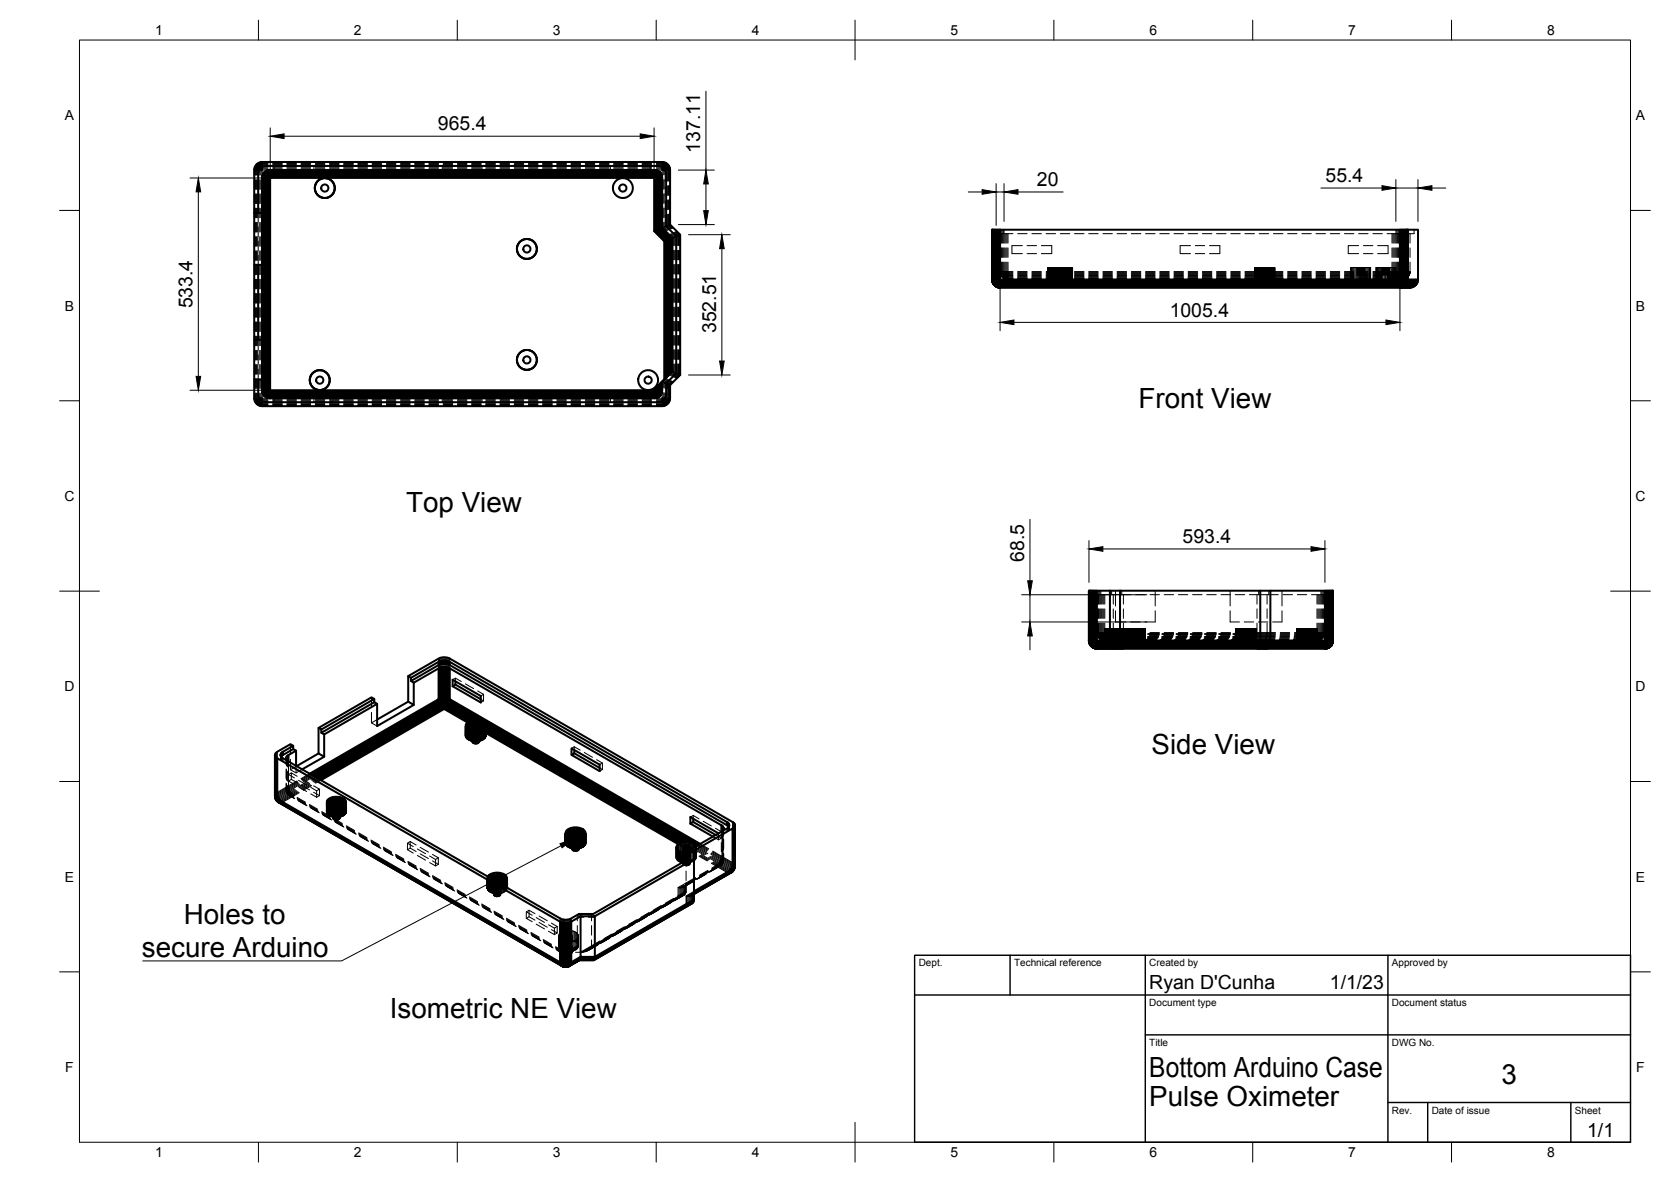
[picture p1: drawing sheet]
<svg xmlns="http://www.w3.org/2000/svg" width="420mm" height="297mm" viewBox="0 0 420 297" stroke-linecap="round" stroke-linejoin="round" font-family="sans-serif">
<defs><g id="words">
<g font-size="7">
<text x="286.3" y="102.5">Front View</text>
<text x="102.1" y="128.7">Top View</text>
<text x="289.6" y="189.4">Side View</text>
<text x="46.2" y="232.1">Holes to</text>
<text x="35.7" y="240.5">secure Arduino</text>
<text x="98" y="255.8">Isometric NE View</text>
<text x="289" y="270.6">Bottom Arduino Case</text>
<text x="377.5" y="272.3">3</text>
<text x="289" y="278.1">Pulse Oximeter</text>
</g>
<g font-size="4.9">
<text x="110.1" y="32.8">965.4</text>
<text x="176" y="38.4" transform="rotate(-90 176 38.4)">137.11</text>
<text x="260.7" y="46.8">20</text>
<text x="333.3" y="45.8">55.4</text>
<text x="48.4" y="77.5" transform="rotate(-90 48.4 77.5)">533.4</text>
<text x="180" y="83.7" transform="rotate(-90 180 83.7)">352.51</text>
<text x="294.1" y="79.6">1005.4</text>
<text x="297.4" y="136.5">593.4</text>
<text x="257.5" y="141.2" transform="rotate(-90 257.5 141.2)">68.5</text>
<text x="289" y="248.5">Ryan D'Cunha</text>
<text x="334.4" y="248.5">1/1/23</text>
<text x="399.1" y="285.7">1/1</text>
</g>
<g font-size="3.5">
<text x="39" y="8.8">1</text>
<text x="89" y="8.8">2</text>
<text x="139" y="8.8">3</text>
<text x="189" y="8.8">4</text>
<text x="239" y="8.8">5</text>
<text x="289" y="8.8">6</text>
<text x="339" y="8.8">7</text>
<text x="389" y="8.8">8</text>
<text x="16.3" y="30.2">A</text>
<text x="411.3" y="30.2">A</text>
<text x="16.3" y="78">B</text>
<text x="411.3" y="78">B</text>
<text x="16.2" y="125.9">C</text>
<text x="411.2" y="125.9">C</text>
<text x="16.2" y="173.7">D</text>
<text x="411.2" y="173.7">D</text>
<text x="16.3" y="221.6">E</text>
<text x="411.3" y="221.6">E</text>
<text x="16.4" y="269.4">F</text>
<text x="411.4" y="269.4">F</text>
<text x="39" y="290.8">1</text>
<text x="89" y="290.8">2</text>
<text x="139" y="290.8">3</text>
<text x="189" y="290.8">4</text>
<text x="239" y="290.8">5</text>
<text x="289" y="290.8">6</text>
<text x="339" y="290.8">7</text>
<text x="389" y="290.8">8</text>
</g>
<g font-size="2.5">
<text x="231" y="242.9">Dept.</text>
<text x="255" y="242.9">Technical reference</text>
<text x="289" y="242.9">Created by</text>
<text x="350" y="242.9">Approved by</text>
<text x="289" y="252.8">Document type</text>
<text x="350" y="252.8">Document status</text>
<text x="289" y="262.9">Title</text>
<text x="350" y="262.9">DWG No.</text>
<text x="350" y="279.9">Rev.</text>
<text x="360" y="279.9">Date of issue</text>
<text x="396" y="279.9">Sheet</text>
</g>
</g></defs>
<!-- layer: Hidden -->
<g fill="none" stroke="#000" stroke-width=".25">
<path d="M63.9 42.5v.2l.1-.2M63.9 42.7v1.3M63.9 45.2v2.4M63.9 48.8v2.3M63.9 52.3v2.4M63.9 55.9v2.4M63.9 59.5v2.4M64 42.3v.2l.2-.3 .1 .4M64 42.5l.1-.2 .1 .2M64 42.5l-.1 .2M64 42.7v1.3M64 45.2v2.4"/>
<path d="M64 48.8v2.3M64 52.3v2.4M64 55.9v2.4M64 59.5v2.4M64 42.1v.2l.2-.3v.4l.2 .2M64 42.5l.1 .2zM64 42.5l.1 .2 .1-.2-.1 .2M64.1 42.7v1.3M64.1 45.2v2.4M64.1 48.8v2.3M64.1 52.3v2.4M64.1 55.9v2.4"/>
<path d="M64.1 59.5v2.4M64.2 41.8l-.1 .1M64.2 45.2v2.4M64.2 48.8v2.3M64.2 52.3v2.4M64.2 55.9v2.4M64.2 59.5v2.4M64.3 41.6l-.1 .2a.99 .99 0 0 1 1.6 0M64.3 42.7v1.3M64.3 45.2v2.4M64.3 48.8v2.3M64.3 52.3v2.4"/>
<path d="M64.3 55.9v2.4M64.3 59.5v2.4M64.4 41.5l-.1 .1a1.17 1.17 0 0 1 1.5-.1v.1M64.5 41.5v.6l.6-.1 .4 .3-.5-.2-.5 .2zM64.5 41.3l-.1 .2a1 1 0 0 1 1.4 0M64.5 45.2v2.4M64.5 48.8v2.3M64.5 52.3v2.4M64.5 55.9v2.4M64.5 59.5v2.4M64.7 42.6l.3-.2 .5 .3M64.7 42.7v-.1l-.2 .1v1.3"/>
<path d="M64.7 42.7l.1-.1 .1 .1M64.7 42.7v1.3M64.7 45.2v2.4M64.7 48.8v2.3M64.7 52.3v2.4M64.7 55.9v2.4M64.7 59.5v2.4M64.8 41l.6-.1 .4 .1-.6-.1-.5 .3M64.8 42.6l.5 .1M64.9 42.7h.3M64.9 42.7v1M64.9 53.5v2.4"/>
<path d="M64.9 57.1v2.3M65 41l.4-.2 .3 .2M65 42.6l.4 .1h-.2M65.2 42.7v1.3M65.2 45.2v2.4M65.2 48.8v2.3M65.2 52.3v2.4M65.2 55.9v2.4M65.2 59.5v2.4M65.3 40.8l-.1 .1M65.4 42.7v1.3M65.4 45.2v2.4"/>
<path d="M65.4 48.8v2.3M65.4 52.3v2.4M65.4 55.9v2.4M65.4 59.5v2.4M65.4 42.4l.2 .1-.7-.3-.5 .2v-.7l-.2 .1-.2 .3 .3-.3 .1 .8 .7-.3 .5 .3-.6-.2-.5 .3-.2-.1-.1 1.4M65.5 40.8l.2-.1zM65.5 40.8h-.2h.4M65.7 42.2v.2M65.7 42.2l-.1-.4-.7-.1v-.3l-.2 .3 .8 .2 .2 .5-.3-.5h-.7v-.4l-.1 .1v.4h.7l.3 .5-.1-.2M65.7 42.7v1.3M65.7 45.2v2.4M65.7 48.8v2.3"/>
<path d="M65.7 52.3v2.4M65.7 55.9v2.4M65.7 59.5v2.4M65.7 42.4l.2-.1v.2l-.4 .2zM65.7 40.7h.2zM65.7 40.8l.2-.1zM65.7 42.7h-.3h.3M65.7 42.7h.2h-.2M65.7 40.8h.2zM65.8 41v.2M65.9 42.1l-.1-.1v.3l-.1-.5-.3-.3h-.5l.8 .3v.4M65.9 42.3v-.2l-.1 .2"/>
<path d="M65.9 40.9h-.7l-.7 .4M65.9 41.5l-.1 .1 .1 .1M65.9 41.7v.2M65.9 41.9v.3a1 1 0 0 0-.7-.7 1 1 0 0 0-1 .3l-.3 .9M65.9 42.2v.2zM65.9 42.4v.3zM65.9 40.7h1.5M65.9 42.4h1.5M65.9 42.2h1.5M65.9 41.9h1.5M65.9 41.7h1M65.9 41.5h1.5"/>
<path d="M65.9 41.1h1.5M65.9 40.9h1.5M65.9 40.8h1.5M67.4 41h-1.5v-.1l-.2 .1h.2h-.1l.1 .3-.7-.3-.7 .3M67.4 41.3h-1.5l-.1 .2h.1M67.9 42.7h-2v2M68.6 40.7h2.4M68.6 42.4h2.4M68.6 42.2h2.4M68.6 41.9h2.4M68.6 41.5h2.4M68.6 41.3h2.4"/>
<path d="M68.6 41.1h2.4M68.6 41h2.4M68.6 40.9h2.4M68.6 40.8h2.4M68.9 41.7v1M72.1 40.7h2.4M72.1 42.4h2.4M72.1 42.2h2.4M72.1 41.9h2.4M72.1 41.5h2.4M72.1 41.3h2.4M72.1 41.1h2.4"/>
<path d="M72.1 41h2.4M72.1 40.9h2.4M72.1 40.8h2.4M75.7 40.7h2.4M75.7 42.4h2.4M75.7 42.2h2.4M75.7 41.9h2.4M75.7 41.5h2.4M75.7 41.3h2.4M75.7 41.1h2.4M75.7 41h2.4M75.7 40.9h2.4"/>
<path d="M75.7 40.8h2.4M78.9 41.7v1M79.3 40.7h2.4M79.3 42.4h2.4M79.3 42.2h2.4M79.3 41.9h2.4M79.3 41.5h2.4M79.3 41.3h2.4M79.3 41.1h2.4M79.3 41h2.4M79.3 40.9h2.4M79.3 40.8h2.4"/>
<path d="M82.9 40.7h2.3M82.9 42.4h2.3M82.9 42.2h2.3M82.9 41.9h2.3M82.9 41.5h2.3M82.9 41.3h2.3M82.9 41.1h2.3M82.9 41h2.3M82.9 40.9h2.3M82.9 40.8h2.3M86.4 40.7h2.4M86.4 42.4h2.4"/>
<path d="M86.4 42.2h2.4M86.4 41.9h2.4M86.4 41.5h2.4M86.4 41.3h2.4M86.4 41.1h2.4M86.4 41h2.4M86.4 40.9h2.4M86.4 40.8h2.4M90 40.7h2.4M90 42.4h2.4M90 42.2h2.4M90 41.9h2.4"/>
<path d="M90 41.5h2.4M90 41.3h2.4M90 41.1h2.4M90 41h2.4M90 40.9h2.4M90 40.8h2.4M93.6 40.7h2.4M93.6 42.4h2.4M93.6 42.2h2.4M93.6 41.9h2.4M93.6 41.5h2.4M93.6 41.3h2.4"/>
<path d="M93.6 41.1h2.4M93.6 41h2.4M93.6 40.9h2.4M93.6 40.8h2.4M97.2 40.7h2.3M97.2 42.4h2.3M97.2 42.2h2.3M97.2 41.9h2.3M97.2 41.5h2.3M97.2 41.3h2.3M97.2 41.1h2.3M97.2 41h2.3"/>
<path d="M97.2 40.9h2.3M97.2 40.8h2.3M100.7 40.7h2.4M100.7 42.4h2.4M100.7 42.2h2.4M100.7 41.9h2.4M100.7 41.5h2.4M100.7 41.3h2.4M100.7 41.1h2.4M100.7 41h2.4M100.7 40.9h2.4M100.7 40.8h2.4"/>
<path d="M104.3 40.7h2.4M104.3 42.4h2.4M104.3 42.2h2.4M104.3 41.9h2.4M104.3 41.5h2.4M104.3 41.3h2.4M104.3 41.1h2.4M104.3 41h2.4M104.3 40.9h2.4M104.3 40.8h2.4M107.9 40.7h2.4M107.9 42.4h2.4"/>
<path d="M107.9 42.2h2.4M107.9 41.9h2.4M107.9 41.5h2.4M107.9 41.3h2.4M107.9 41.1h2.4M107.9 41h2.4M107.9 40.9h2.4M107.9 40.8h2.4M111.2 41.7v1M111.4 40.7h2.4M111.4 42.4h2.4M111.4 42.2h2.4"/>
<path d="M111.4 41.9h2.4M111.4 41.5h2.4M111.4 41.3h2.4M111.4 41.1h2.4M111.4 41h2.4M111.4 40.9h2.4M111.4 40.8h2.4M115 40.7h2.4M115 42.4h2.4M115 42.2h2.4M115 41.9h2.4M115 41.5h2.4"/>
<path d="M115 41.3h2.4M115 41.1h2.4M115 41h2.4M115 40.9h2.4M115 40.8h2.4M118.6 40.7h2.4M118.6 42.4h2.4M118.6 42.2h2.4M118.6 41.9h2.4M118.6 41.5h2.4M118.6 41.3h2.4M118.6 41.1h2.4"/>
<path d="M118.6 41h2.4M118.6 40.9h2.4M118.6 40.8h2.4M121.2 41.7v1M122.2 40.7h2.3M122.2 42.4h2.3M122.2 42.2h2.3M122.2 41.9h2.3M122.2 41.5h2.3M122.2 41.3h2.3M122.2 41.1h2.3M122.2 41h2.3"/>
<path d="M122.2 40.9h2.3M122.2 40.8h2.3M125.7 40.7h2.4M125.7 42.4h2.4M125.7 42.2h2.4M125.7 41.9h2.4M125.7 41.5h2.4M125.7 41.3h2.4M125.7 41.1h2.4M125.7 41h2.4M125.7 40.9h2.4M125.7 40.8h2.4"/>
<path d="M129.3 40.7h2.4M129.3 42.4h2.4M129.3 42.2h2.4M129.3 41.9h2.4M129.3 41.5h2.4M129.3 41.3h2.4M129.3 41.1h2.4M129.3 41h2.4M129.3 40.9h2.4M129.3 40.8h2.4M132.9 40.7h2.4M132.9 42.4h2.4"/>
<path d="M132.9 42.2h2.4M132.9 41.9h2.4M132.9 41.5h2.4M132.9 41.3h2.4M132.9 41.1h2.4M132.9 41h2.4M132.9 40.9h2.4M132.9 40.8h2.4M136.4 40.7h2.4M136.4 42.4h2.4M136.4 42.2h2.4M136.4 41.9h2.4"/>
<path d="M136.4 41.5h2.4M136.4 41.3h2.4M136.4 41.1h2.4M136.4 41h2.4M136.4 40.9h2.4M136.4 40.8h2.4M140 40.7h2.4M140 42.4h2.4M140 42.2h2.4M140 41.9h2.4M140 41.5h2.4M140 41.3h2.4"/>
<path d="M140 41.1h2.4M140 41h2.4M140 40.9h2.4M140 40.8h2.4M143.6 40.7h2.4M143.6 42.4h2.4M143.6 42.2h2.4M143.6 41.9h2.4M143.6 41.5h2.4M143.6 41.3h2.4M143.6 41.1h2.4M143.6 41h2.4"/>
<path d="M143.6 40.9h2.4M143.6 40.8h2.4M147.2 40.7h2.3M147.2 42.4h2.3M147.2 42.2h2.3M147.2 41.9h2.3M147.2 41.5h2.3M147.2 41.3h2.3M147.2 41.1h2.3M147.2 41h2.3M147.2 40.9h2.3M147.2 40.8h2.3"/>
<path d="M150.7 40.7h2.4M150.7 42.4h2.4M150.7 42.2h2.4M150.7 41.9h2.4M150.7 41.5h2.4M150.7 41.3h2.4M150.7 41.1h2.4M150.7 41h2.4M150.7 40.9h2.4M150.7 40.8h2.4M153.5 41.7v1M154.3 40.7h2.4"/>
<path d="M154.3 42.4h2.4M154.3 42.2h2.4M154.3 41.9h2.4M154.3 41.5h2.4M154.3 41.3h2.4M154.3 41.1h2.4M154.3 41h2.4M154.3 40.9h2.4M154.3 40.8h2.4M157.9 40.7h2.4M157.9 42.4h2.4M157.9 42.2h2.4"/>
<path d="M157.9 41.9h2.4M157.9 41.5h2.4M157.9 41.3h2.4M157.9 41.1h2.4M157.9 41h2.4M157.9 40.9h2.4M157.9 40.8h2.4M161.5 40.7h2.3M161.5 42.4h2.3M161.5 42.2h2.3M161.5 41.9h2.3M161.5 41.5h2.3"/>
<path d="M161.5 41.3h2.3M161.5 41.1h2.3M161.5 41h2.3M161.5 40.9h2.3M161.5 40.8h2.3M163.5 41.7v1M164.5 42.7h2v2M165 41.3h1.5l.1 .2h-.1M165 40.7h1.5M165 42.4h1.5M165 42.2h1.5M165 41.9h1.5"/>
<path d="M165 41.5h1.5M165 41.1h1.5M165 40.8h1.5M165.5 41.7h1M166.5 40.7l.2 .1M166.5 40.8h.2zM166.5 41.5l.1 .1-.1 .1M166.5 41.7v.2M166.5 42.2v.2zM166.5 40.7l.9 .3a1.09 1.09 0 0 1-.1 1.7h-.3h.3M166.5 42.7h.3zM166.5 42.4v.3z"/>
<path d="M166.5 57.3l.3-.1 .8 .8M166.5 42.3l.4 .4h-.2zM166.6 41.8l-.1 .4v-.3M166.6 41.5l.2 .3-.3 .5M166.6 41.6l-.1 .5M166.7 40.8h.2l-.2 .2M166.7 40.8l-.2 .2v-.1h-1.5M166.7 40.7h-.2l.2 .1M166.8 42.7h.2zM166.8 55.9v1.3l.2-.1 .9 .8M166.8 42.7v1.3M166.8 45.2v2.3"/>
<path d="M166.8 48.7v2.4M166.8 52.3v2.4M166.9 42.3l-.2 .1M166.9 40.8h-.2l.3 .1M166.9 42.3l-.1 .1M166.9 42.3l.4-.1v-.7h.4l-.1-.2h-.4v.8l-.5 .3M166.9 41.2l.8 .1h-.6l.1 .6-.3 .4 .2-.5zM167 42.4l.3-.1 .2-.8 .3 .2h-.3v.3a.39 .39 0 0 1-.5 .4l-.2 .1M167 42.4l-.2 .1M167 55.8v1.3l.3-.2 .8 .9M167 42.7v1.2M167 45.1v2.4"/>
<path d="M167 48.7v2.4M167 52.3v2.3M167 40.9l-.4 .1M167 40.8l.2 .1M167.1 42.7l.1-.1-.3 .1M167.1 40.8h-.2h.1M167.2 40.9l-.6 .3M167.2 40.9l.2 .2-.8 .1 .3 .7-.3 .4 .2-.5-.3-.5 .1-.3h-1.6M167.2 40.9l-.2-.1 .4 .2M167.3 42.7h.2M167.3 54v2.9l.4-.1 .9 .8M167.3 40.9l.1 .1"/>
<path d="M167.3 42.7v3M167.3 46.8v2.4M167.3 50.4v2.4M167.4 41l.1 .2h-.7l.2 .5-.3 .7 .1-.2M167.5 42.7l.1-.1 .1 .1M167.5 42.7v1M167.6 41.8l.2 .1-.2 .5-.8 .2 .2-.2a.36 .36 0 0 0 .4 0 .36 .36 0 0 0 .1-.4zM167.6 41h-.2a.99 .99 0 0 1 0 1.6M167.7 42.7v-.1l.2 .1v2.8M167.7 53.9v2.9l.2-.1 .8 .8M167.7 42.7v2.9M167.7 46.8v2.3"/>
<path d="M167.7 50.3v2.4M167.7 41.2l-.1-.2a1.17 1.17 0 0 1 .1 1.6h-.1M167.9 41.3l.3 .7-.3 .7 .1-.1 .2 .1v-.2l.1 .2h-.1v2.8M167.9 41.3l.5 .8-.1 3.3M167.9 41.3l-.2-.1a1 1 0 0 1 0 1.4M167.9 53.9v2.8l.2-.1 .8 .9M167.9 46.7v2.4M167.9 50.3v2.4M168 41.5l.3 .5-.2 .6 .2-.5-.2-.5M168 42.6h.1M168.1 53.8v2.8l.1-.1 .9 .9M168.1 42.7v2.8"/>
<path d="M168.1 46.7v2.4M168.1 50.3v2.3M168.2 53.8v2.7l1 .8M168.2 46.7v2.3M168.2 50.2v2.4M168.2 41.8l.2 .3-.2 .4M168.3 53.8v2.7l1 .8M168.3 41.9l.1 .2M168.3 46.6v2.4M168.3 50.2v2.4M168.4 53.7v2.8l.9 .8M168.4 42.7v2.7"/>
<path d="M168.4 46.6v2.4M168.4 50.2v2.4M168.4 42.3v-.2v.6v-.2M168.4 58.9l.9 .8 .2-.1v2.1M168.5 42.5v.2zM168.5 42.5l-.1-.2 .1 .4-.1-.2M168.5 53.7v2.7M168.5 42.7v2.7M168.5 46.6v2.4M168.5 50.2v2.3M168.7 58.7l.8 .9 .3-.1v2.2M168.9 58.6l.9 .9 .4-.2v2.4"/>
<path d="M169 59.8l.3-.1v2M169.4 58.4l.8 .9 .2-.1v2.5M169.6 58.4l.8 .8 .2-.1v2.6M169.8 58.3l.8 .8h.2v2.6M169.9 58.2l1 .8v2.7M170.1 58.2l.9 .8v2.7v-2.7l-1-.8M170.2 58.1l.8 .9M250.4 58.7h.1M250.5 57.7v1M250.5 57.7l.1 1M250.6 57.7l.1 1M250.7 57.7v1h.2"/>
<path d="M250.9 57.7v1h.1M251 57.7v1h.2M251.2 57.7v1h.5v2.4M251.5 58.7v2.4M251.6 58.7v2.4M251.7 57.7v1h.2M251.9 58.7v2.4M251.9 57.7v1h.3M252 58.7v2.4M252.2 57.7v1h.3v-1M252.2 58.7v2.4M252.7 58.7v2.4"/>
<path d="M252.9 58.7v2.4M253.2 58.7v2.4M253.4 58.7v2.4M254.7 58.7h-2.2v2.4M255.9 58.7h2.4M259.5 58.7h2.3M263 58.7h2.4M266.6 58.7h2.4M270.2 58.7h2.4M273.7 58.7h2.4M277.3 58.7h2.4M280.9 58.7h2.4"/>
<path d="M284.5 58.7h2.4M288 58.7h2.4M291.6 58.7h2.4M295.2 58.7h2.4M298.7 58.7h2.4M302.3 58.7h2.4M305.9 58.7h2.4M309.5 58.7h2.3M313 58.7h2.4M316.6 58.7h2.4M320.2 58.7h2.4M323.8 58.7h2.3"/>
<path d="M327.3 58.7h2.4M330.9 58.7h2.4M334.5 58.7h2.4M338.1 58.7h2.3M341.6 58.7h2.4M345.2 58.7h2.4M348.8 58.7h2.7M350 58.7v2.4M350.3 58.7v2.4M350.5 58.7v2.4M350.8 58.7v2.4M351 57.7v3.4"/>
<path d="M351.2 58.7v2.4M351.3 57.7v1M351.4 58.7v2.4M351.5 57.7v1M351.6 58.7v2.4M351.8 57.7l-.1 3.4M351.9 58.7v2.4M352 58.7v2.4M352.2 57.7v1M352.4 57.7v1M352.6 57.7v1M352.7 57.7v1"/>
<path d="M352.8 57.7v1M352.9 57.7v1M353 57.7v1M354.5 58.7v2.4M355.6 57.7v1h-4.1M63.9 63.1v2.3M63.9 66.6v2.4M63.9 70.2v2.4M63.9 73.8v2.4M63.9 77.4v2.3M64 63.1v2.3M64 66.6v2.4"/>
<path d="M64 70.2v2.4M64 73.8v2.4M64 77.4v2.3M64.1 63.1v2.3M64.1 66.6v2.4M64.1 70.2v2.4M64.1 73.8v2.4M64.1 77.4v2.3M64.2 63.1v2.3M64.2 66.6v2.4M64.2 70.2v2.4M64.2 73.8v2.4"/>
<path d="M64.2 77.4v2.3M64.3 63.1v2.3M64.3 66.6v2.4M64.3 70.2v2.4M64.3 73.8v2.4M64.3 77.4v2.3M64.5 63.1v2.3M64.5 66.6v2.4M64.5 70.2v2.4M64.5 73.8v2.4M64.5 77.4v2.3M64.7 63.1v2.3"/>
<path d="M64.7 66.6v2.4M64.7 70.2v2.4M64.7 73.8v2.4M64.7 77.4v2.3M64.9 60.6v2.4M64.9 64.2v2.4M65.2 63.1v2.3M65.2 66.6v2.4M65.2 70.2v2.4M65.2 73.8v2.4M65.2 77.4v2.3M65.4 63.1v2.3"/>
<path d="M65.4 66.6v2.4M65.4 70.2v2.4M65.4 73.8v2.4M65.4 77.4v2.3M65.7 63.1v2.3M65.7 66.6v2.4M65.7 70.2v2.4M65.7 73.8v2.4M65.7 77.4v2.3M169.3 62.9v2.4M169.3 66.5v2.4M169.3 70v2.4"/>
<path d="M169.3 73.6v2.4M169.3 77.2v2.4M169.5 62.9v2.4M169.5 66.5v2.4M169.5 70v2.4M169.5 73.6v2.4M169.5 77.2v2.4M169.8 62.9v2.4M169.8 66.5v2.4M169.8 70v2.4M169.8 73.6v2.4M169.8 77.2v2.4"/>
<path d="M170.2 62.9v2.4M170.2 66.5v2.4M170.2 70v2.4M170.2 73.6v2.4M170.2 77.2v2.4M170.4 62.9v2.4M170.4 66.5v2.4M170.4 70v2.4M170.4 73.6v2.4M170.4 77.2v2.4M170.6 62.9v2.4M170.6 66.5v2.4"/>
<path d="M170.6 70v2.4M170.6 73.6v2.4M170.6 77.2v2.4M170.8 62.9v2.4M170.8 66.5v2.4M170.8 70v2.4M170.8 73.6v2.4M170.8 77.2v2.4M170.9 62.9v2.4M170.9 66.5v2.4M170.9 70v2.4M170.9 73.6v2.4"/>
<path d="M170.9 77.2v2.4M171 62.9v2.4M171 66.5v2.4M171 70v2.4M171 73.6v2.4M171 77.2v2.4M249.4 65.6h2.1M250.2 71.8l1.3 .4M251.5 65.9v2.3v-2.3M251.5 68.4v.2M251.5 62.3v2.4M251.5 68.6v.2v-.6v.2l.1-.2 .4 .8 1.4 1.1"/>
<path d="M251.5 68.6l.1 .2M251.5 68.6l.2 .6M251.5 68.8l.1 .2zM251.5 68.4l.4 .4v.5zM251.5 68.4l.3 .9M251.5 68.8l.2 .4-.1-.2M251.6 68.8v.2M251.6 65.9l-.1 2.3M251.6 62.3v2.4M251.6 69l.1 .2M251.7 65.9v2.5M251.7 69.2l.1 .1"/>
<path d="M251.7 68.2l.4 .8 1.3 1M251.7 62.3v2.4M251.7 68.2l.1 .2M251.8 69.3l.1 .2M251.9 65.9v2.3h-.2M251.9 69.3v.2M251.9 68.2l-.1 .2 .3 .4 1.2 1.1M251.9 62.3v2.4M251.9 68.2v.2M251.9 69.3l.1 .2M251.9 69.5l.2 .2M252 69.5l.1 .2"/>
<path d="M252 65.9v2.3h-.1M252 69.7l-.3-.5 .4 .5M252 69.7l.2 .1zM252 62.3v2.4M252.1 69.7l.1 .1M252.1 69.7l.2 .1M252.2 68.4l1.1 .9-1-.9M252.2 69.8l.2 .1M252.2 65.9v2.3l-.3 .2 1.4 1.4M252.2 69.8l.3 .2zM252.2 62.3v2.4M252.3 69.8l.2 .1"/>
<path d="M252.3 69.9l.4 .2-.2-.1M252.4 69.9l.1 .1M252.4 69.9l.4 .2M252.4 69.9l.2 .1M252.5 65.9v2.3h-.3M252.5 62.3v2.4M252.5 69.5l.8 .7zM252.5 69.9l.2 .1M252.5 68.4l.8 .8M252.5 70l.4 .2-.2-.1M252.6 70l.2 .1M252.7 70l.2 .2"/>
<path d="M252.7 65.9v2.3h-.2M252.7 70.1l.2 .1zM252.7 62.3v2.4M252.8 70.1l.1 .1M252.8 70l-.7-.3-.2-.7 .2 .7 .8 .4M252.9 70.1l.1 .1M252.9 70.2h.2M252.9 70.1l.2 .1M252.9 65.9v2.3h-.2l.2 .2M252.9 68.2v.2h.2l.2 .4M252.9 62.3v2.4M252.9 68.2l.2 .2"/>
<path d="M253 70.2h.1M253 70.1l-.8-.4-.1-.5 .2 .5 .8 .5M253 70.1v.1M253 70.2h.2M253.1 70.2h.3zM253.1 70.2h.1M253.2 65.9v2.3h-.3M253.2 70.2l-.9-.5v-.4l.9 .9M253.2 68.2l-.1 .2h.2v.2M253.2 70.2h-.3h.4M253.2 70.2h.2h-.1M253.2 62.3v2.4"/>
<path d="M253.2 68.2l.1 .2M253.2 70.2h.1M253.3 68.4l.1-.2v.3zM253.3 68.6l.1-.1v.3zM253.3 68.8h.1v.2zM253.3 70.2h.1M253.3 69.3v.2M253.4 70.2h.1M253.4 65.9v2.3h-.2M253.4 69l-.5-.4-.2-.4-.2 .2v-.2l-.2 .2-.3-.2 .2 .4 1.1 1.1 .1-.2-.1-.2 .1-.1h-.1l.1-.2v.2h1.3M253.4 69.8v.2M253.4 70v.1"/>
<path d="M253.4 62.3v2.4M253.4 70.2h1.3M253.4 68.2h1.3M253.4 70.1h1.3M253.4 70h1.3M253.4 69h1.3M253.4 68.8h1.3M253.4 68.5h1.3M253.4 69.8h1.3M253.4 69.5h1.3M254.7 69.7h-1.3l-.1 .1h.1M255.9 70.2h2.4"/>
<path d="M255.9 68.2h2.4M255.9 70.1h2.4M255.9 70h2.4M255.9 69h2.4M255.9 68.8h2.4M255.9 68.5h2.4M255.9 69.8h2.4M255.9 69.7h2.4M255.9 69.5h2.4M255.9 69.2h2.4M257.1 61.7h-2.7v2h2.7M258.3 61.7h2.3"/>
<path d="M258.3 63.7h2.3M259.5 70.2h2.3M259.5 68.2h2.3M259.5 70.1h2.3M259.5 70h2.3M259.5 69h2.3M259.5 68.8h2.3M259.5 68.5h2.3M259.5 69.8h2.3M259.5 69.7h2.3M259.5 69.5h2.3M259.5 69.2h2.3"/>
<path d="M261.8 61.7h2.7v2h-2.7M263 70.2h2.4M263 68.2h2.4M263 70.1h2.4M263 70h2.4M263 69h2.4M263 68.8h2.4M263 68.5h2.4M263 69.8h2.4M263 69.7h2.4M263 69.5h2.4M263 69.2h2.4"/>
<path d="M264.7 67.2v3v-3l.1 3v-3v3l.1-3 .1 3 .1-3 .1 3 .1-3 .1 3 .1-3 .2 3 .1-3 .1 3 .2-3 .2 3 .1-3 .2 3 .2-3 .1 3 .2-3 .2 3 .2-3 .1 3 .2-3 .2 3 .1-3 .2 3 .1-3 .2 3 .1-3 .2 3 .1-3 .1 3 .1-3 .1 3 .1-3 .1 3v-3l.1 3v-3l.1 3v-3M265 67.2v1.9M265 70.3v1.9M265.1 67.2v1.9M265.1 70.3v1.9M265.2 67.2v1.9M265.2 70.3v1.9M265.3 67.2v1.9M265.3 70.3v1.9M265.4 67.2v1.9M265.4 70.3v1.9M265.5 67.2v1.9"/>
<path d="M265.5 70.3v1.9M265.6 67.2v1.9M265.6 70.3v1.9M265.8 67.2v1.9M265.8 70.3v1.9M265.9 67.2v1.9M265.9 70.3v1.9M266 67.2v1.9M266 70.3v1.9M266.1 67.2v1.9M266.1 70.3v1.9M266.3 67.2v1.9"/>
<path d="M266.3 70.3v1.9M266.4 67.2v1.9M266.4 70.3v1.9M266.5 67.2v1.9M266.5 70.3v1.9M266.6 67.2v1.9M266.6 70.3v1.9M266.6 70.2h2.4M266.6 68.2h2.4M266.6 70.1h2.4M266.6 70h2.4M266.6 69h2.4"/>
<path d="M266.6 68.8h2.4M266.6 68.5h2.4M266.6 69.8h2.4M266.6 69.7h2.4M266.6 69.5h2.4M266.6 69.2h2.4M266.7 67.2v1.9M266.7 70.3v1.9M266.8 67.2v1.9M266.8 70.3v1.9M266.9 67.2v1.9M266.9 70.3v1.9"/>
<path d="M267 67.2v1.9M267 70.3v1.9M267.2 67.2v1.9M267.2 70.3v1.9M267.3 67.2v1.9M267.3 70.3v1.9M267.4 67.2v1.9M267.4 70.3v1.9M267.5 67.2v1.9M267.5 70.3v1.9M267.7 67.2v1.9M267.7 70.3v1.9"/>
<path d="M267.8 67.2v1.9M267.8 70.3v1.9M267.9 67.2v1.9M267.9 70.3v1.9M268 67.2v1.9M268 70.3v1.9M268.1 67.2v1.9M268.1 70.3v1.9M268.4 70.2v-3h-5v3v-3l.1 3v-3l.1 3v-3l.1 3 .1-3 .1 3 .1-3 .1 3 .1-3 .2 3 .1-3 .2 3 .1-3 .2 3 .2-3 .1 3 .2-3 .2 3 .1-3 .2 3 .2-3 .2 3 .1-3 .2 3 .2-3 .1 3 .2-3 .1 3 .2-3 .1 3 .1-3 .1 3 .1-3 .2 3v-3l.1 3 .1-3v3l.1-3v3v-3h1.3v3M270.2 70.2h2.4M270.2 68.2h2.4M270.2 70.1h2.4"/>
<path d="M270.2 70h2.4M270.2 69h2.4M270.2 68.8h2.4M270.2 68.5h2.4M270.2 69.8h2.4M270.2 69.7h2.4M270.2 69.5h2.4M270.2 69.2h2.4M273.7 70.2h2.4M273.7 68.2h2.4M273.7 70.1h2.4M273.7 70h2.4"/>
<path d="M273.7 69h2.4M273.7 68.8h2.4M273.7 68.5h2.4M273.7 69.8h2.4M273.7 69.7h2.4M273.7 69.5h2.4M273.7 69.2h2.4M277.3 70.2h2.4M277.3 68.2h2.4M277.3 70.1h2.4M277.3 70h2.4M277.3 69h2.4"/>
<path d="M277.3 68.8h2.4M277.3 68.5h2.4M277.3 69.8h2.4M277.3 69.7h2.4M277.3 69.5h2.4M277.3 69.2h2.4M280.9 70.2h2.4M280.9 68.2h2.4M280.9 70.1h2.4M280.9 70h2.4M280.9 69h2.4M280.9 68.8h2.4"/>
<path d="M280.9 68.5h2.4M280.9 69.8h2.4M280.9 69.7h2.4M280.9 69.5h2.4M280.9 69.2h2.4M284.5 70.2h2.4M284.5 68.2h2.4M284.5 70.1h2.4M284.5 70h2.4M284.5 69h2.4M284.5 68.8h2.4M284.5 68.5h2.4"/>
<path d="M284.5 69.8h2.4M284.5 69.7h2.4M284.5 69.5h2.4M284.5 69.2h2.4M288 70.2h2.4M288 68.2h2.4M288 70.1h2.4M288 70h2.4M288 69h2.4M288 68.8h2.4M288 68.5h2.4M288 69.8h2.4"/>
<path d="M288 69.7h2.4M288 69.5h2.4M288 69.2h2.4M291.6 70.2h2.4M291.6 68.2h2.4M291.6 70.1h2.4M291.6 70h2.4M291.6 69h2.4M291.6 68.8h2.4M291.6 68.5h2.4M291.6 69.8h2.4M291.6 69.7h2.4"/>
<path d="M291.6 69.5h2.4M291.6 69.2h2.4M295.2 70.2h2.4M295.2 68.2h2.4M295.2 70.1h2.4M295.2 70h2.4M295.2 69h2.4M295.2 68.8h2.4M295.2 68.5h2.4M295.2 69.8h2.4M295.2 69.7h2.4M295.2 69.5h2.4"/>
<path d="M295.2 69.2h2.4M298.7 70.2h2.4M298.7 68.2h2.4M298.7 70.1h2.4M298.7 70h2.4M298.7 69h2.4M298.7 68.8h2.4M298.7 68.5h2.4M298.7 69.8h2.4M298.7 69.7h2.4M298.7 69.5h2.4M298.7 69.2h2.4"/>
<path d="M299.3 61.7h-2.6v2h2.6M300.5 61.7h2.4M300.5 63.7h2.4M302.3 70.2h2.4M302.3 68.2h2.4M302.3 70.1h2.4M302.3 70h2.4M302.3 69h2.4M302.3 68.8h2.4M302.3 68.5h2.4M302.3 69.8h2.4M302.3 69.7h2.4"/>
<path d="M302.3 69.5h2.4M302.3 69.2h2.4M304.1 61.7h2.6v2h-2.6M305.9 70.2h2.4M305.9 68.2h2.4M305.9 70.1h2.4M305.9 70h2.4M305.9 69h2.4M305.9 68.8h2.4M305.9 68.5h2.4M305.9 69.8h2.4M305.9 69.7h2.4"/>
<path d="M305.9 69.5h2.4M305.9 69.2h2.4M309.5 70.2h2.3M309.5 68.2h2.3M309.5 70.1h2.3M309.5 70h2.3M309.5 69h2.3M309.5 68.8h2.3M309.5 68.5h2.3M309.5 69.8h2.3M309.5 69.7h2.3M309.5 69.5h2.3"/>
<path d="M309.5 69.2h2.3M313 70.2h2.4M313 68.2h2.4M313 70.1h2.4M313 70h2.4M313 69h2.4M313 68.8h2.4M313 68.5h2.4M313 69.8h2.4M313 69.7h2.4M313 69.5h2.4M313 69.2h2.4"/>
<path d="M315.5 67.2h5v3l-.1-3v3v-3l-.1 3-.1-3-.1 3-.1-3-.1 3-.1-3-.1 3-.1-3-.2 3-.1-3-.2 3-.2-3-.1 3-.2-3-.1 3-.2-3-.2 3-.2-3-.1 3-.2-3-.2 3-.2-3-.1 3-.2-3-.1 3-.2-3-.1 3-.2-3-.1 3-.1-3-.1 3-.1-3-.1 3-.1-3v3l-.1-3v3l-.1-3v3v-3v3v-3l.1 3v-3l.1 3v-3l.1 3 .1-3 .1 3 .1-3 .1 3 .1-3 .2 3 .1-3 .2 3 .1-3 .2 3 .1-3 .2 3 .2-3 .1 3 .2-3 .2 3 .2-3 .1 3 .2-3 .2 3 .1-3 .2 3 .2-3 .1 3 .2-3 .1 3 .1-3 .1 3 .1-3 .1 3 .1-3 .1 3 .1-3v3v-3l.1 3v-3v3v-3v3l-.1-3v3v-3l-.1 3-.1-3-.1 3-.1-3-.1 3-.1-3-.1 3-.1-3-.2 3-.1-3-.2 3-.2-3-.1 3-.2-3-.2 3-.1-3-.2 3-.2-3-.2 3-.1-3-.2 3-.2-3-.1 3-.2-3-.1 3-.2-3-.1 3-.2-3-.1 3-.1-3-.1 3-.1-3-.1 3-.1-3v3l-.1-3v3l-.1-3v3zM316.6 70.2h2.4M316.6 68.2h2.4M316.6 70.1h2.4M316.6 70h2.4M316.6 69h2.4M316.6 68.8h2.4M316.6 68.5h2.4M316.6 69.8h2.4M316.6 69.7h2.4M316.6 69.5h2.4M316.6 69.2h2.4"/>
<path d="M317.1 67.2v1.9M317.1 70.3v1.9M317.2 67.2v1.9M317.2 70.3v1.9M317.3 67.2v1.9M317.3 70.3v1.9M317.4 67.2v1.9M317.4 70.3v1.9M317.5 67.2v1.9M317.5 70.3v1.9M317.6 67.2v1.9M317.6 70.3v1.9"/>
<path d="M317.7 67.2v1.9M317.7 70.3v1.9M317.8 67.2v1.9M317.8 70.3v1.9M318 67.2v1.9M318 70.3v1.9M318.1 67.2v1.9M318.1 70.3v1.9M318.2 67.2v1.9M318.2 70.3v1.9M318.3 67.2v1.9M318.3 70.3v1.9"/>
<path d="M318.5 67.2v1.9M318.5 70.3v1.9M318.6 67.2v1.9M318.6 70.3v1.9M318.7 67.2v1.9M318.7 70.3v1.9M318.8 67.2v1.9M318.8 70.3v1.9M318.9 67.2v1.9M318.9 70.3v1.9M320.2 70.2h2.4M320.2 68.2h2.4"/>
<path d="M320.2 70.1h2.4M320.2 70h2.4M320.2 69h2.4M320.2 68.8h2.4M320.2 68.5h2.4M320.2 69.8h2.4M320.2 69.7h2.4M320.2 69.5h2.4M320.2 69.2h2.4M323.8 70.2h2.3M323.8 68.2h2.3M323.8 70.1h2.3"/>
<path d="M323.8 70h2.3M323.8 69h2.3M323.8 68.8h2.3M323.8 68.5h2.3M323.8 69.8h2.3M323.8 69.7h2.3M323.8 69.5h2.3M323.8 69.2h2.3M327.3 70.2h2.4M327.3 68.2h2.4M327.3 70.1h2.4M327.3 70h2.4"/>
<path d="M327.3 69h2.4M327.3 68.8h2.4M327.3 68.5h2.4M327.3 69.8h2.4M327.3 69.7h2.4M327.3 69.5h2.4M327.3 69.2h2.4M330.9 70.2h2.4M330.9 68.2h2.4M330.9 70.1h2.4M330.9 70h2.4M330.9 69h2.4"/>
<path d="M330.9 68.8h2.4M330.9 68.5h2.4M330.9 69.8h2.4M330.9 69.7h2.4M330.9 69.5h2.4M330.9 69.2h2.4M334.5 70.2h2.4M334.5 68.2h2.4M334.5 70.1h2.4M334.5 70h2.4M334.5 69h2.4M334.5 68.8h2.4"/>
<path d="M334.5 68.5h2.4M334.5 69.8h2.4M334.5 69.7h2.4M334.5 69.5h2.4M334.5 69.2h2.4M338.1 68.2h2.3M338.1 70.2h2.3M338.1 70.1h2.3M338.1 70h2.3M338.1 69h2.3M338.1 68.8h2.3M338.1 68.5h2.3"/>
<path d="M338.1 69.8h2.3M338.1 69.7h2.3M338.1 69.5h2.3M338.1 69.2h2.3M339.6 67.2l.1 3zM339.7 67.2v3M339.7 67.2h.2v3M339.9 67.2h.1v3M340 67.2h.2v3M340.2 67.2h.3v3h-2.4M340.5 67.2h.2v3M340.7 67.2h.3v3"/>
<path d="M341 67.2h.4v3M341.2 67.2v1.9M341.2 70.3v1.9M341.3 67.2v1.9M341.3 70.3v1.9M341.4 69.1v-1.9h.3v3M341.4 70.3v1.9M341.4 67.2v1.9M341.5 67.2v1.9M341.5 70.3v1.9M341.6 61.7h-2.6v2h2.6M341.6 67.2v1.9"/>
<path d="M341.6 70.3v1.9M341.6 70.2h2.4M341.6 68.2h2.4M341.6 70.1h2.4M341.6 70h2.4M341.6 69h2.4M341.6 68.8h2.4M341.6 68.5h2.4M341.6 69.8h2.4M341.6 69.7h2.4M341.6 69.5h2.4M341.6 69.2h2.4"/>
<path d="M341.7 69.1v-1.9h.4v3M341.7 70.3v1.9M341.9 67.2v1.9M341.9 70.3v1.9M342 67.2v1.9M342 70.3v1.9M342.1 67.2h.3v3M342.1 67.2v1.9M342.1 70.3v1.9M342.2 67.2v1.9M342.2 70.3v1.9M342.3 67.2v1.9"/>
<path d="M342.3 70.3v1.9M342.4 67.2h.4v3M342.5 67.2v1.9M342.5 70.3v1.9M342.6 67.2v1.9M342.6 70.3v1.9M342.7 67.2v1.9M342.7 70.3v1.9M342.8 69.1v-1.9h.3v3M342.8 70.3v1.9M342.8 61.7h2.4M342.8 63.7h2.4"/>
<path d="M342.9 67.2v1.9M342.9 70.3v1.9M343 67.2v1.9M343 70.3v1.9M343.1 67.2h.3v3M343.4 67.2h.3v3M343.7 67.2h.2v3M343.9 67.2h.3v3M344.2 67.2h.1v3M344.3 67.2h.2v3M344.5 67.2l.1 3M344.6 67.2v3"/>
<path d="M345.2 70.2h2.4M345.2 68.2h2.4M345.2 70.1h2.4M345.2 70h2.4M345.2 69h2.4M345.2 68.8h2.4M345.2 68.5h2.4M345.2 69.8h2.4M345.2 69.7h2.4M345.2 69.5h2.4M345.2 69.2h2.4M346 67.2v3z"/>
<path d="M346 67.2l.1 3M346.1 67.2l.1 3M346.2 67.2h.2v3M346.4 67.2h.2v3M346.4 61.7h2.6v2h-2.6M346.6 67.2h.2v3M346.8 67.2h.3v3M347.1 67.2h.3v3M347.4 67.2h.3v3M347.6 67.2v1.9M347.6 70.3v1.9M347.7 67.2v1.9"/>
<path d="M347.7 70.3v1.9M347.7 69.1v-1.9h.4v3M347.8 67.2v1.9M347.8 70.3v1.9M347.9 67.2v1.9M347.9 70.3v1.9M348 67.2v1.9M348 70.3v1.9M348.1 69.1v-1.9h.3v3M348.1 70.3v1.9M348.2 67.2v1.9M348.2 70.3v1.9"/>
<path d="M348.3 67.2v1.9M348.3 70.3v1.9M348.4 67.2h.3v3h1.3M348.5 67.2v1.9M348.5 70.3v1.9M348.6 67.2v1.9M348.6 70.3v1.9M348.7 67.2v1.9M348.7 70.3v1.9M348.7 67.2h.4v3M348.8 69h1.2l.2-.4-.2-.1 .2 .7-.2-.2v.2h-1.2M348.8 69.7h1.2l.2-.2-.2 .2 .1 .5"/>
<path d="M348.8 68.2h1.2M348.8 70.2h1.2M348.8 70.1h1.2M348.8 70h1.2M348.8 68.8h1.2M348.8 68.5h1.2M348.8 69.8h1.2M348.8 69.5h1.2M348.8 67.2v1.9M348.8 70.3v1.9M348.9 67.2v1.9M348.9 70.3v1.9"/>
<path d="M349 67.2v1.9M349 70.3v1.9M349.1 69.1v-1.9h.3v3M349.1 70.3v1.9M349.2 67.2v1.9M349.2 70.3v1.9M349.3 67.2v1.9M349.3 70.3v1.9M349.4 67.2v1.9M349.4 70.3v1.9M349.4 67.2h.3v3M349.7 67.2h.3v3"/>
<path d="M350 68.2l.2 .2 .1-.2 .1 .2 .4-.2 .6 1-.1 .5-.9 .5M350 70.2h.2h-.1M350 68.2v.3l.2-.1M350.1 70.2h.1M350 70.2h.2M350 69.5l.2-.2v.2zM350 69.2h.2v.1zM350 62.3v2.4M350 65.9v2.3M350 67.2h.3v3M350.1 70.2h.3h-.2M350.1 69.7l.2 .1z"/>
<path d="M350.2 69.5l.1 .2M350.2 70.2l.7-.5-.2-.5-.3-.2 .4-.6h-.2l-.4 .6h.2l.4 .7-.7 .5M350.2 69.3l.3 .4-.3 .3-.1-.1M350.2 69.2l.5 .5-.6 .3M350.2 70.2h.1M350.2 70.2l.8-.5-.2-.5-.3-.2 .3-.4h.1l-.2 .4 .3 .2 .1 .5-.9 .5M350.3 65.9v2.3h-.3M350.3 70.2h.2zM350.3 62.3v2.4M350.3 70.2h2.5M350.3 67.2h.2v3M350.3 69.7l.1 .1h-.3"/>
<path d="M350.4 70.2h-.1M350.4 68.4h-.2v.2M350.4 70.2h.2zM350.5 70.1l.8-.4-.2-.9-.2 .2 .2 .2 .1 .5-.9 .5M350.5 70.2h-.1M350.5 67.2h.2v3M350.5 65.9v2.3h-.2M350.5 70.2h-.1l.4-.1-.2 .1M350.5 62.3v2.4M350.5 70.2h2.6M350.6 70.2h-.4M350.6 68.4h-.2l-.2 .4"/>
<path d="M350.6 70.1l-.3 .1M350.7 67.2h.1v3M350.7 70.1l-.2 .1M350.8 70.1l.1-.1zM350.8 65.9v2.3h-.3M350.8 62.3v2.4M350.8 70l-.2 .1M350.8 67.2l.1 3M350.9 70l-.2 .1M350.9 67.2l.1 3M351 69.9l-.2 .1M351 65.9v2.3h-.2l.1 .2"/>
<path d="M351 68.2l-.1 .2 .4 .2 .2 .6-.3 .6M351 62.3v2.4M351 70h2.5M351 68.2l.1 .2M351.1 69.9l-.4 .2M351.1 69.9l-.2 .1M351.2 69.8l-.2 .1M351.2 65.9v2.3h-.2M351.2 68.2l-.1 .2h.2l.3 .8-.2 .5M351.2 62.3v2.4M351.2 68.2l.1 .2M351.3 69.8l-.2 .1"/>
<path d="M351.3 69.8l-.4 .2M351.4 69.7l-.2 .1M351.4 69.7l-.1 .1M351.4 69.7l-.4 .3 .2-.2M351.4 65.9v2.3h-.2M351.4 62.3v2.4M351.5 69.5l-.1 .2M351.6 68.4l.2 .4-.2 .5M351.6 65.9v2.3l-.3 .2 .3 .6-.1 .5M351.6 69.5l-.2 .2 .2-.2h2.5M351.6 62.3v2.4M351.7 68.4l.1 .6"/>
<path d="M351.7 65.9v2.3h-.1M351.7 69.2l-.1 .3M351.7 69.2v.1M351.7 62.3v2.4M351.8 69.2l-.2 .3v-.2M351.8 68.4l.1 .4M351.8 69l-.1 .2M351.9 65.9l-.2 2.3M351.9 69v-.8l-.1 .2-.1-.2v.2l-.3-.2 .3 .8-.2 .5M351.9 69l-.2 .2zM351.9 69v-.2l-.1 .4M351.9 62.3v2.4"/>
<path d="M351.9 69h2.5M351.9 68.8v.2M351.9 65.9v2.5M351.9 68.2l.1 .4M351.9 68.2v.6M351.9 68.8h2.6M352 68.6l-.1 .2M352 65.9l-.1 2.3M352 68.2h.1M352 68.2l-.1 .6zM352 68.2a1.95 1.95 0 0 1-2 2M352 62.3v2.4"/>
<path d="M352 68.4v.2M352 68.2h2.5M352 68.5h2.5M352.8 70.2h.3zM353.1 70.2h-.5M353.2 71.8l-1.2 .4M353.3 70.1l-.2 .1M353.3 70.1h-2.5l.2-.1-.4 .2M353.5 70l-.2 .1M353.5 70l.3-.2zM354 69.7l-.2 .1M354 69.7h-2.6l-.2 .1h2.6"/>
<path d="M354.1 69.5l-.1 .2M354.3 69.2l-.2 .3zM354.3 69.2h-2.6l-.1 .3M354.4 69l-.1 .2M354.5 68.8l-.1 .2M354.5 68.2l-.4 1.3-1 .7M354.5 68.2v.2M354.5 68.5v.3zM354.5 62.3v2.4M354.5 65.9v2.3M63.9 80.9v2.4M63.9 84.5v2.4"/>
<path d="M63.9 88.1v2.4M63.9 91.6v2.4M63.9 95.2v2.4M63.9 98.8v1.3M64 80.9v2.4M64 84.5v2.4M64 88.1v2.4M64 91.6v2.4M64 95.2v2.4M64 98.8v1.3M64.1 98.8l-.1 1.3 .2 .2M64.1 80.9v2.4"/>
<path d="M64.1 84.5v2.4M64.1 88.1v2.4M64.1 91.6v2.4M64.1 95.2v2.4M64.2 98.8l.1 1.4v-.1M64.2 80.9v2.4M64.2 84.5v2.4M64.2 88.1v2.4M64.2 91.6v2.4M64.2 95.2v2.4M64.3 80.9v2.4M64.3 84.5v2.4"/>
<path d="M64.3 88.1v2.4M64.3 91.6v2.4M64.3 95.2v2.4M64.3 98.8v1.3M64.5 98.8l-.1 1.4-.1-.1M64.5 80.9v2.4M64.5 84.5v2.4M64.5 88.1v2.4M64.5 91.6v2.4M64.5 95.2v2.4M64.7 80.9v2.4M64.7 84.5v2.4"/>
<path d="M64.7 88.1v2.4M64.7 91.6v2.4M64.7 95.2v2.4M64.7 98.8v1.3M64.9 85.4v2.6M64.9 89.2v2.4M64.9 92.8v2.6M64.9 99.1v1M65.2 80.9v2.4M65.2 84.5v2.4M65.2 88.1v2.4M65.2 91.6v2.4"/>
<path d="M65.2 95.2v2.4M65.2 98.8v1.3M65.4 80.9v2.4M65.4 84.5v2.4M65.4 88.1v2.4M65.4 91.6v2.4M65.4 95.2v2.4M65.4 98.8v1.3M65.7 80.9v2.4M65.7 84.5v2.4M65.7 88.1v2.4M65.7 91.6v2.4"/>
<path d="M65.7 95.2v2.4M65.7 98.8v1.3M65.9 98.1v2M165.4 97l-.9 .9M165.4 97l-.5 .5M166 96.4l-.5 .5M166.2 96.2l.2-.2-.2 .2M166.5 98.1v2h-2M166.8 98.7v1.4M167 98.7v1.4M167 95.4h.1M167.3 98.8v1.3"/>
<path d="M167.4 95h.1M167.4 95l-2 2M167.5 99.1v1M167.6 94.8l-.3 .3M167.6 95.2l-.8 .9-.3-.2M167.7 97.7v-1.3l.2 .1v3.6l-.2 .1v-.1M167.7 98.9v1.2M167.8 94.6l.2-.1-1.5 1.5M167.8 94.6h.1M167.8 94.6l-.2 .2M167.9 95.3l-.9 .9-.2-.1v1.4M168 94.5h.1"/>
<path d="M168.1 95.4l-.8 .9-.3-.1v1.3M168.4 94h.1M168.6 95.6l-.9 .8-.4-.1v1.3M168.7 93.7h.1M168.7 93.7l-2.2 2.3M168.7 95.7l-.8 .8 .2 .1v3.5M168.9 95.7l-.8 .9 .1 .1-.1 3.5-.2-.1-.5 .3-.5-.3M168.9 93.5v.1M169 93.4h.1M169.1 95.8l-.9 .9h.1v3.4h-.1l.2 .2M169.2 95.8l-.9 .9 .1 3.4M169.3 95.9l-.9 .8 .1 3.4"/>
<path d="M169.3 91.5v2l-.3-.1-.6 .7M169.3 80.8v2.3M169.3 84.3v2.4M169.3 87.9v2.4M169.3 95.9l-.8 .9M169.5 91.5v2.1l-.2-.1-.9 .9M169.5 80.8v2.3M169.5 84.3v2.4M169.5 87.9v2.4M169.8 91.5v2.2l-.3-.1-.8 .9M169.8 80.8v2.3M169.8 84.3v2.4"/>
<path d="M169.8 87.9v2.4M170.2 91.5v2.4l-.4-.2-.9 .9M170.2 80.8v2.3M170.2 84.3v2.4M170.2 87.9v2.4M170.4 91.5v2.5l-.2-.1-.8 .8M170.4 80.8v2.3M170.4 84.3v2.4M170.4 87.9v2.4M170.6 91.5v2.6l-.2-.1-.8 .8M170.6 80.8v2.3M170.6 84.3v2.4"/>
<path d="M170.6 87.9v2.4M170.8 91.5v2.6h-.2l-.8 .8M170.8 80.8v2.3M170.8 84.3v2.4M170.8 87.9v2.4M170.9 91.5v2.7l-.1-.1-.9 .9M170.9 80.8v2.3M170.9 84.3v2.4M170.9 87.9v2.4M171 94.2l-1 .8M171 80.8v2.3M171 84.3v2.4"/>
<path d="M171 87.9v2.4M171 91.5v2.7M171 94.2l-.9 .8M171 94.2l-.8 .9M63.9 100.1v.2zM63.9 100.1l.1 .2zM64 100.3v.2l-.1-.2M64 100.3v.4v-.2M64 100.7l.1 .1M64.1 100.1l.1 .2zM64.2 101l-.2-.7 .1 .5 .4 .7M64.3 100.2l-.2 .4 .2 .6"/>
<path d="M64.4 100.2l-.2 .4 .2 .7M64.7 100.2l.7 .1M64.8 101.7l.2 .1a.99 .99 0 0 1-.3-1.4l.5 .2 .4-.3-.4 .4-.6-.1-.1 .4 .5 .8 .9 .3-.4-.1M65 101.8l.2 .1M65.2 100.1h.2zM65.3 100.1h-.1a.64 .64 0 0 0-.7 .2 .64 .64 0 0 0-.2 .7l.2 .5M65.3 102h.2M65.4 100.2h.2zM65.4 100.3l-.5 .1-.2-.2a1 1 0 0 0 0 1.4l-.2-.1M65.4 100.1h.3zM65.5 100.1l-.3 .2-.4-.1M65.5 100.1l-.5 .1"/>
<path d="M65.5 100.1l.3 .3M65.6 100.3l-.5 .2-.4-.2a1 1 0 0 0 .1 1.4l-.1-.1M65.7 100.3l-.4 .4h-.6v.8l.3 .3-.3-.9 .6-.1 .4-.4-.1 .3-.8 .3 .1 .5 .3 .3h-.2l.2 .1 .2-.1-.3-.2-.2-.5 .6-.2 .2-.5M65.7 101.3l.1 .2zM65.7 100.1l.1 .2M65.7 100.1h-.2M65.7 102h-.2M65.8 101.6h.1zM65.8 101.7l.1 .1zM65.8 100.4l-.2 .6-.6 .2 .3 .5 .3 .2h-.4h.4M65.8 100.4v.4l-.7 .4 .3 .6 .3 .1h-.1M65.8 101.3l-.1-.1-.2 .2 .3 .2"/>
<path d="M65.8 101.2l-.1-.2-.3 .4 .4 .3M65.8 100.4l.1 1.1-.1 .1 1.6-.1M65.8 101v-.2l-.5 .5 .4 .5M65.8 100.3h.1M65.9 100.3v.4M65.9 100.7v.1zM65.9 100.1h-.2M65.9 101.8v.1l-.2-.1 .2 .3-.2-.1 1.7-.1M65.9 100.1v.5v-.5h-.2M65.9 102h1.5M65.9 101.8h1.5M65.9 101.6h1.5"/>
<path d="M65.9 101.3h1.5M65.9 101.1h1M65.9 100.8h1.5M65.9 100.6h1.5M65.9 100.3h1.5M65.9 100.1h2M68.6 102h2.4M68.6 101.9h2.4M68.6 101.8h2.4M68.6 101.6h2.4M68.6 101.5h2.4M68.6 101.3h2.4"/>
<path d="M68.6 100.8h2.4M68.6 100.6h2.4M68.6 100.3h2.4M68.9 100.1v1M72.1 102h2.4M72.1 101.9h2.4M72.1 101.8h2.4M72.1 101.6h2.4M72.1 101.5h2.4M72.1 101.3h2.4M72.1 100.8h2.4M72.1 100.6h2.4"/>
<path d="M72.1 100.3h2.4M75.7 102h2.4M75.7 101.9h2.4M75.7 101.8h2.4M75.7 101.6h2.4M75.7 101.5h2.4M75.7 101.3h2.4M75.7 100.8h2.4M75.7 100.6h2.4M75.7 100.3h2.4M78.9 100.1v1M79.3 102h2.4"/>
<path d="M79.3 101.9h2.4M79.3 101.8h2.4M79.3 101.6h2.4M79.3 101.5h2.4M79.3 101.3h2.4M79.3 100.8h2.4M79.3 100.6h2.4M79.3 100.3h2.4M82.9 102h2.3M82.9 101.9h2.3M82.9 101.8h2.3M82.9 101.6h2.3"/>
<path d="M82.9 101.5h2.3M82.9 101.3h2.3M82.9 100.8h2.3M82.9 100.6h2.3M82.9 100.3h2.3M86.4 102h2.4M86.4 101.9h2.4M86.4 101.8h2.4M86.4 101.6h2.4M86.4 101.5h2.4M86.4 101.3h2.4M86.4 100.8h2.4"/>
<path d="M86.4 100.6h2.4M86.4 100.3h2.4M90 102h2.4M90 101.9h2.4M90 101.8h2.4M90 101.6h2.4M90 101.5h2.4M90 101.3h2.4M90 100.8h2.4M90 100.6h2.4M90 100.3h2.4M93.6 102h2.4"/>
<path d="M93.6 101.9h2.4M93.6 101.8h2.4M93.6 101.6h2.4M93.6 101.5h2.4M93.6 101.3h2.4M93.6 100.8h2.4M93.6 100.6h2.4M93.6 100.3h2.4M97.2 102h2.3M97.2 101.9h2.3M97.2 101.8h2.3M97.2 101.6h2.3"/>
<path d="M97.2 101.5h2.3M97.2 101.3h2.3M97.2 100.8h2.3M97.2 100.6h2.3M97.2 100.3h2.3M100.7 102h2.4M100.7 101.9h2.4M100.7 101.8h2.4M100.7 101.6h2.4M100.7 101.5h2.4M100.7 101.3h2.4M100.7 100.8h2.4"/>
<path d="M100.7 100.6h2.4M100.7 100.3h2.4M104.3 102h2.4M104.3 101.9h2.4M104.3 101.8h2.4M104.3 101.6h2.4M104.3 101.5h2.4M104.3 101.3h2.4M104.3 100.8h2.4M104.3 100.6h2.4M104.3 100.3h2.4M107.9 102h2.4"/>
<path d="M107.9 101.9h2.4M107.9 101.8h2.4M107.9 101.6h2.4M107.9 101.5h2.4M107.9 101.3h2.4M107.9 100.8h2.4M107.9 100.6h2.4M107.9 100.3h2.4M111.2 100.1v1M111.4 102h2.4M111.4 101.9h2.4M111.4 101.8h2.4"/>
<path d="M111.4 101.6h2.4M111.4 101.5h2.4M111.4 101.3h2.4M111.4 100.8h2.4M111.4 100.6h2.4M111.4 100.3h2.4M115 102h2.4M115 101.9h2.4M115 101.8h2.4M115 101.6h2.4M115 101.5h2.4M115 101.3h2.4"/>
<path d="M115 100.8h2.4M115 100.6h2.4M115 100.3h2.4M118.6 102h2.4M118.6 101.9h2.4M118.6 101.8h2.4M118.6 101.6h2.4M118.6 101.5h2.4M118.6 101.3h2.4M118.6 100.8h2.4M118.6 100.6h2.4M118.6 100.3h2.4"/>
<path d="M121.2 100.1v1M122.2 102h2.3M122.2 101.9h2.3M122.2 101.8h2.3M122.2 101.6h2.3M122.2 101.5h2.3M122.2 101.3h2.3M122.2 100.8h2.3M122.2 100.6h2.3M122.2 100.3h2.3M125.7 102h2.4M125.7 101.9h2.4"/>
<path d="M125.7 101.8h2.4M125.7 101.6h2.4M125.7 101.5h2.4M125.7 101.3h2.4M125.7 100.8h2.4M125.7 100.6h2.4M125.7 100.3h2.4M129.3 102h2.4M129.3 101.9h2.4M129.3 101.8h2.4M129.3 101.6h2.4M129.3 101.5h2.4"/>
<path d="M129.3 101.3h2.4M129.3 100.8h2.4M129.3 100.6h2.4M129.3 100.3h2.4M132.9 102h2.4M132.9 101.9h2.4M132.9 101.8h2.4M132.9 101.6h2.4M132.9 101.5h2.4M132.9 101.3h2.4M132.9 100.8h2.4M132.9 100.6h2.4"/>
<path d="M132.9 100.3h2.4M136.4 102h2.4M136.4 101.9h2.4M136.4 101.8h2.4M136.4 101.6h2.4M136.4 101.5h2.4M136.4 101.3h2.4M136.4 100.8h2.4M136.4 100.6h2.4M136.4 100.3h2.4M140 102h2.4M140 101.9h2.4"/>
<path d="M140 101.8h2.4M140 101.6h2.4M140 101.5h2.4M140 101.3h2.4M140 100.8h2.4M140 100.6h2.4M140 100.3h2.4M143.6 102h2.4M143.6 101.9h2.4M143.6 101.8h2.4M143.6 101.6h2.4M143.6 101.5h2.4"/>
<path d="M143.6 101.3h2.4M143.6 100.8h2.4M143.6 100.6h2.4M143.6 100.3h2.4M147.2 102h2.3M147.2 101.9h2.3M147.2 101.8h2.3M147.2 101.6h2.3M147.2 101.5h2.3M147.2 101.3h2.3M147.2 100.8h2.3M147.2 100.6h2.3"/>
<path d="M147.2 100.3h2.3M150.7 102h2.4M150.7 101.9h2.4M150.7 101.8h2.4M150.7 101.6h2.4M150.7 101.5h2.4M150.7 101.3h2.4M150.7 100.8h2.4M150.7 100.6h2.4M150.7 100.3h2.4M153.5 100.1v1M154.3 102h2.4"/>
<path d="M154.3 101.9h2.4M154.3 101.8h2.4M154.3 101.6h2.4M154.3 101.5h2.4M154.3 101.3h2.4M154.3 100.8h2.4M154.3 100.6h2.4M154.3 100.3h2.4M157.9 102h2.4M157.9 101.9h2.4M157.9 101.8h2.4M157.9 101.6h2.4"/>
<path d="M157.9 101.5h2.4M157.9 101.3h2.4M157.9 100.8h2.4M157.9 100.6h2.4M157.9 100.3h2.4M161.5 102h2.3M161.5 101.9h2.3M161.5 101.8h2.3M161.5 101.6h2.3M161.5 101.5h2.3M161.5 101.3h2.3M161.5 100.8h2.3"/>
<path d="M161.5 100.6h2.3M161.5 100.3h2.3M163.5 100.1v1M165 102h1.5M165 101.6h1.5M165 101.3h1.5M165 100.8h1.5M165 100.6h1.5M165 100.3h1.5M165.5 101.1h1M166.5 101.3h.1l-.1 .2h-1.5M166.5 101.1l.1 .1-.1 .1"/>
<path d="M166.5 100.8v.3M166.5 100.3l.4-.2-.2 .3-.2 .1zM166.5 100.5l.1 .3-.1-.1M166.6 101a.99 .99 0 0 0 1.6 0l-.1 .2M166.6 101.3a1 1 0 0 0 1.4 0l-.1 .2M166.6 101.2a1.02 1.02 0 0 0 1.4 .1l.1-.1-.1 .1M166.6 100.4l.2 .2a.36 .36 0 0 0 0 .4 .36 .36 0 0 0 .4 .1l.3 .2-.5-.1-.3-.2zM166.6 101.6v.1M166.7 101.8l.2 .1 .5-.1M166.7 102l-.2 .1 .4-.1-.4 .1h.2M166.7 102l-.2-.1 .6 .1h-.2M166.7 100.4l.2 .5 .8 .2-.2 .3v-.3h-.3a.39 .39 0 0 1-.4-.6z"/>
<path d="M166.8 100.3l.3 .5h.8v.4h-.2v-.3l-.7-.1zM166.8 100.1h.2zM166.8 100.1h-.3v.5v-.5h.2M166.8 100.1h-.1M166.8 100.3l.4 .4 .8-.2-.1 .7v-.5h-.7l-.4-.4M166.8 100.2h.2zM166.9 100.1l.5 .2 .3-.1M167 100.3l.3 .3 .7-.2v.7l.2-.1M167 100.3l.3 .2 .7-.3 .1 .8 .2-.2M167.1 100.1l.5 .1M167.3 100.1h.2M167.3 100.1h-.3l.4 .1"/>
<path d="M167.3 101.9l-.2 .1M167.5 100.1l.1 .1 .1-.1M167.7 101.6l-.5 .2-.6-.1 .4 .2 .6-.2M167.9 101.5l-.7 .3-.7-.3 .1 .1-.1 .2h.2l-.2 .1v-.1h-1.5M167.9 101.5l-.8 .5-2.1-.1M168 100.2l.3 .6M168.1 100.2l.2 .4M168.2 100.3l.2 .1v-.1M168.3 100.8l.1-.2-.2 .4M168.3 100.1l.1 .2zM168.3 100.8l-.1 .2M168.4 100.6v-.2v.3"/>
<path d="M168.4 100.6l-.1 .2M168.4 100.5v-.2l-.1 .3M168.4 100.3l.1-.2v.2M168.5 100.1l-.1 .2M168.5 100.1l-.3 .9a1.09 1.09 0 0 1-1.7-.2v-.2v.2M274.8 149.4h.1M274.8 154.5h1M274.8 152.4h1M274.8 148.4v1M274.9 149.4h7.1M274.9 148.4v1M275 148.4v1"/>
<path d="M275.1 148.4v1M275.2 148.4v1M275.4 148.4v1M275.6 148.4v1M275.8 156.6v2.4M275.8 159v.3M275.8 159l.7 .9 .8 .5v.4M275.8 159.2l.1 .5zM275.8 149.4v2.4M275.8 153v2.4M275.9 156.6l-.1 2.4M275.9 159.3v.2"/>
<path d="M275.9 149.4v2.4M275.9 153v2.4M275.9 159.2v.1M275.9 159.3v-.1l.2 .7M275.9 159.5l.1 .2M275.9 156.6v2.4M275.9 159.7l.5 .7M276 159.7l.1 .2M276 159.9l.2 .2M276 148.4v1M276.1 156.6l-.1 2.6M276.1 159.9l.6 .6"/>
<path d="M276.1 159l.4 .7 .9 .7-.1 .4M276.1 149.4v2.4M276.1 153v2.4M276.1 159v.2M276.1 159.9l.7 .7M276.2 156.6v2.4h-.1M276.2 159l.1 .3 .9 .9a.28 .28 0 0 1 .3 .2 .28 .28 0 0 1-.1 .3l.2 .2h-.2M276.2 149.4v2.4M276.2 153v2.4M276.2 159v.2M276.3 148.4v1M276.4 156.6v2.4h-.2"/>
<path d="M276.4 149.4v2.4M276.4 153v2.4M276.5 159.2l1.1 1M276.5 148.4v1M276.6 156.6v2.4l-.4 .2 1.5 1.2-.3 .3 .2 .2M276.6 149.4v2.4M276.6 153v2.4M276.7 159.2l.9 .9M276.8 156.6v2.4h-.2M276.8 148.4v3.4M276.8 153v2.4M276.9 159.2l.7 .5-.6-.7-.1 .2-.1-.2-.1 .2-.3-.2 .5 .7a1.06 1.06 0 0 1 .8 1.2"/>
<path d="M277 156.6v2.4h-.2M277 149.4v2.4M277 153v2.4M277.3 156.6v2.4h-.3l.2 .2M277.3 159l-.1 .2h.2l.2 .3M277.3 149.4v2.4M277.3 153v2.4M277.3 159l.1 .2M277.5 156.6v2.4h-.2M277.5 159h.3M277.5 149.4v2.4M277.5 153v2.4"/>
<path d="M277.6 159.2l-.1-.2-.1 .2h.2v.1M277.8 159.7v.3l-.2-.1zM277.8 159.7v-.2h-.2l.2 .2-.2 .2M277.8 159v.5l-.2-.2zM277.8 149.4v2.4M277.8 153v2.4M277.8 156.6v2.4M277.8 159.2h2.4M277.8 159.5h2.4M277.8 159.7h6.5M277.8 158l.1 3M277.8 158l.1 3v-3v3l.1-3v3l.1-3 .1 3 .1-3 .1 3 .1-3 .1 3 .1-3 .2 3 .1-3 .2 3 .1-3 .2 3 .2-3 .1 3 .2-3 .2 3 .1-3 .2 3"/>
<path d="M277.8 158v3M277.9 158v3M278 158v3M278 158h.2v3M278.1 158v3M278.2 158h.2v3M278.3 158v3M278.4 158h.2v3M278.5 158v3M278.6 158h.3v3M278.7 158v3M278.9 158h.3v3"/>
<path d="M279 158v3M279.2 158h.3v3M279.3 158v3M279.4 158v1.9M279.5 159.9v-1.9h.3v3M279.5 148.4v1M279.5 158v1.9M279.6 158v1.9M279.7 159.9l-1.9 .1 1.8 .1-1.8 .1h1.7M279.7 158v3M279.7 158v1.9M279.8 158v1.9"/>
<path d="M279.8 159.5l-.6 1-1.3 .5M279.9 159.9l-.1-1.9h.4v3M279.9 159.2h-2.1l2.1 .1-2.1 .2h2M279.9 158v1.9M279.9 156.6v2.4h-2.1M279.9 149.4v2.4M279.9 153v2.4M280 158v3M280 158v1.9M280.1 158v1.9M280.1 159.9l.1-1.9h.3v3M280.2 160h-2.4l-.2 .1 .2 .1"/>
<path d="M280.2 158v1.9M280.3 158v1.9M280.4 158v1.9M280.5 159.9v-1.9h.4v3M280.5 148.4v3.9M280.5 153.5v2.8h2.6M280.5 158v1.9M280.6 158v1.9M280.6 158v3l.5-.1M280.8 158v1.9M280.9 159.9v-1.9h.3v3M280.9 158v1.9"/>
<path d="M281 158v1.9M281.1 158l-.1 3M281.1 158v1.9M281.2 159.9v-1.9h.3v3M281.2 158v1.9M281.3 158v3M281.4 160h2.4M281.4 159.5h2.4M281.5 159.2h2.3M281.5 158h.3v3M281.7 158v3M281.8 158h.3v3"/>
<path d="M281.9 158v3M282 149.4h2.4M282 148.4v1M282.1 158h.2v3M282.2 158v3M282.2 159.9h2M282.3 158h.2v3M282.4 159.5h1.9M282.4 158v3M282.4 159.3h2M282.4 159.2h2M282.5 156.6v2.4h-2.6l-.1 .5"/>
<path d="M282.5 149.4v2.4M282.5 153v2.4M282.5 158h.2v3M282.6 158v3M282.7 158l.1 3v-3M282.8 158v3v-3v3v-3v3l-.1-3v3l-.1-3-.1 3-.1-3-.1 3-.1-3-.1 3-.2-3-.1 3-.1-3-.2 3-.2-3-.1 3-.2-3-.1 3-.2-3-.2 3M282.8 158v3v-3l-.1 3v-3l-.1 3-.1-3-.1 3-.1-3-.1 3-.1-3-.2 3-.1-3-.1 3-.2-3-.2 3-.1-3-.2 3-.1-3-.2 3-.2-3-.2 3-.1-3-.2 3-.2-3-.1 3-.2-3-.2 3-.1-3-.2 3-.1-3-.2 3-.1-3-.1 3-.1-3-.1 3-.1-3-.1 3-.1-3v3l-.1-3v3v-3l-.1 3M282.9 158h5M282.9 158v3l.1-3v3v-3l.1 3 .1-3 .1 3v-3l.1 3 .1-3 .2 3 .1-3 .2 3 .1-3 .1 3 .2-3 .2 3 .1-3 .2 3 .2-3 .1 3 .2-3 .2 3 .2-3 .1 3 .2-3 .2 3 .1-3 .2 3 .1-3 .2 3 .1-3 .1 3 .2-3 .1 3 .1-3 .1 3 .1-3v3l.1-3v3l.1-3v3v-3v3v-3v3l-.1-3v3l-.1-3v3l-.1-3-.1 3-.1-3-.1 3-.2-3-.1 3-.1-3-.2 3-.1-3-.2 3-.1-3-.2 3-.2-3-.1 3-.2-3-.2 3-.2-3-.1 3-.2-3-.2 3-.1-3-.2 3-.2-3-.1 3-.1-3-.2 3-.1-3-.2 3-.1-3-.1 3v-3l-.1 3-.1-3-.1 3v-3v3l-.1-3v3zM284.3 156.3h2.4M284.4 159h-1.9l-.4 1.1-.5 .5M284.5 158v1.9"/>
<path d="M284.6 158v1.9M284.7 158v1.9M284.8 158v1.9M284.9 158v1.9M285 160h2.3M285 158v1.9M285 159.2h2.4M285 159.5h2.4M285.1 158v1.9M285.2 158v1.9M285.3 158v1.9M285.4 159.9h2.4"/>
<path d="M285.4 158v1.9M285.5 159.7h2.3M285.5 158v1.9M285.5 159.5h2.4M285.5 159.4h2.4M285.6 149.4h2.4M285.6 159h2.4M285.6 159.2h2.3M285.6 158v1.9M285.7 158v1.9M285.8 158v1.9M285.9 158v1.9"/>
<path d="M286 158v1.9M286.1 158v1.9M286.2 158v1.9M286.3 158v1.9M288.5 160h2.4M288.6 159.2h2.4M288.6 159.5h2.4M289 159.9h2.3M289 159.7h2.4M289.1 149.4h2.4M289.1 159h2.4M289.1 159.2h2.4"/>
<path d="M290.5 153.5v2.8h-2.7M290.5 148.4v3.9M291.5 159.5h-2.4M291.5 159.3h-2.4l2.4 .1M292.1 160h2.4M292.1 159.5h2.4M292.2 159.2h2.3M292.5 159.9h2.4M292.6 159.7h2.4M292.7 159.5h2.3M292.7 159.4h2.4M292.7 159.3h2.4"/>
<path d="M292.7 149.4h2.4M292.7 159h2.4M292.7 159.2h2.4M295.7 160h2.4M295.7 159.5h2.4M295.7 159.2h2.4M296.1 159.9h2.4M296.2 159.7h2.4M296.2 159.5h2.4M296.2 159.4h2.4M296.3 159.2h2.4M296.3 149.4h2.4"/>
<path d="M296.3 159h2.4M298.6 159.3h-2.3M299.3 160h2.7M299.3 159.5h2.4M299.7 159.9h2.4M299.7 159.7h2.4M299.8 159.3h2.4M299.8 159.4h2.4M299.9 149.4h2.3M299.9 159h2.3M302.2 159.5h-2.4M302.2 159.2h-2.9"/>
<path d="M302.8 160h2.8M302.9 159.5h2.9M303.3 159.9h2.3M303.3 159.7h2.4M303.4 159.3h2.4M303.4 159.4h2.4M303.4 149.4h2.4M303.4 159h2.4M305.8 159.2h-2.9M306.4 160h2.8M306.5 159.2h2.9l-2.4 .1M306.8 159.9h2.4"/>
<path d="M306.9 159.7h2.4M307 149.4h2.4M307 159h2.4M309.3 148.4v3.9M309.3 153.5v2.8h2.4M309.4 159.5h-2.9M310 160h2.8M310 159.5h2.4M310 159.2h2.9M310.5 159.7h2.3M310.5 159.5h2.4M310.6 149.4h2.3"/>
<path d="M310.6 159h2.3M310.8 158h5M310.8 158v3v-3v3v-3l.1 3v-3l.1 3 .1-3v3l.1-3 .1 3 .1-3 .2 3 .1-3 .1 3 .2-3 .1 3 .2-3 .2 3 .1-3 .2 3 .1-3 .2 3 .2-3 .2 3 .1-3 .2 3 .2-3 .2 3 .1-3 .2 3 .1-3 .2 3 .1-3 .1 3 .2-3 .1 3 .1-3 .1 3 .1-3v3l.1-3v3l.1-3v3v-3v3v-3v3l-.1-3v3l-.1-3v3l-.1-3-.1 3-.1-3-.1 3-.2-3-.1 3-.1-3-.2 3-.1-3-.2 3-.1-3-.2 3-.2-3-.2 3-.1-3-.2 3-.2-3-.2 3-.1-3-.2 3-.2-3-.1 3-.2-3-.1 3-.2-3-.1 3-.1-3-.2 3-.1-3-.1 3-.1-3v3l-.1-3-.1 3v-3l-.1 3zM312.4 158v1.9M312.5 158v1.9M312.6 158v1.9M312.7 158v1.9M312.7 160h-2.4M312.8 158v1.9M312.8 156.3h2.4M312.9 158v1.9M313 158v1.9"/>
<path d="M313.1 158v1.9M313.2 158v1.9M313.3 158v1.9M313.4 158v1.9M313.5 158v1.9M313.5 160h2.5M313.6 158v1.9M313.6 159.5h2.4M313.6 159.2h2.5M313.7 158v1.9M313.8 158v1.9M313.9 158v1.9"/>
<path d="M314 158v1.9M314 159.7h2M314.1 159.5h1.9v.2M314.1 158v1.9M314.2 158v1.9M314.2 149.4h7.2M316 160l4.6 .2M316 160l-.1 .2M316 159.7h2.5v.3h2.2M316 159.7v.3M316 159.5h2.6l-.1 .2h2.2M316.1 156.6v2.4h-1.9"/>
<path d="M316.1 159.2h2.5v.3h2.1M316.1 149.4v2.4M316.1 153v2.4M316.1 159.2l-.1 .3M316.4 156.3h2.4M316.5 148.4v1M318.6 149.4v2.4M318.6 153v2.4M318.6 156.6v2.6h2.1M319 148.4v1M320.7 159h-4.6v.2M321.8 160h2.4"/>
<path d="M321.9 159.7h2.4M321.9 159.5h2.4M321.9 159h2.4M321.9 159.2h2.4M322.3 148.4v3.9M322.3 153.5v2.8h-2.3M322.6 149.4h2.4M325.4 160h2.4M325.4 159.7h2.4M325.5 159.5h2.4M325.5 159h2.4M325.5 159.2h2.4"/>
<path d="M326.1 158v3zM326.1 158l.1 3M326.1 158v3v-3v3l.1-3v3l.1-3 .1 3 .1-3v3l.1-3 .1 3 .2-3 .1 3 .1-3 .2 3 .1-3 .2 3 .1-3 .2 3 .2-3 .2 3 .1-3 .2 3 .2-3 .2 3 .1-3 .2 3 .2-3 .1 3 .2-3 .1 3 .2-3 .1 3 .1-3 .2 3 .1-3 .1 3 .1-3 .1 3v-3l.1 3v-3l.1 3v-3v3M326.1 158v3v-3l.1 3v-3l.1 3 .1-3 .1 3v-3l.1 3 .1-3 .2 3 .1-3 .1 3 .2-3 .1 3 .2-3 .1 3 .2-3 .2 3 .2-3 .1 3 .2-3 .2 3M326.2 158l.1 3M326.2 149.4h2.4M326.2 158v3M326.3 158h.2v3M326.4 158v3M326.5 158h.1v3M326.5 158v3M326.6 158h.3v3"/>
<path d="M326.7 158v3M326.9 158h.2v3M327 158v3M327.1 158h.3v3M327.3 158v3M327.4 158h.3v3M327.6 158v3M327.7 158v1.9M327.7 159.9v-1.9h.4v3M327.8 158v1.9M327.9 158v1.9M327.9 158v3"/>
<path d="M328 158v1.9M328 159.9l.1-1.9h.3v3M328.1 158v1.9M328.2 158v1.9M328.3 158v3M328.3 158v1.9M328.4 158v1.9M328.4 159.9v-1.9h.4v3M328.5 158v1.9M328.6 158v1.9M328.7 158v1.9M328.7 159.9l.1-1.9h.3v3"/>
<path d="M328.8 158v1.9M328.9 158v1.9M329 158v3M329 159.7h2.3v.2l-.1-.2v.3h-2.2M329 158v1.9M329 159.2h2.2M329 159.5h2.2M329.1 158v1.9M329.1 159.9v-1.9h.4v3M329.2 158v1.9M329.3 158v3M329.3 158v1.9"/>
<path d="M329.4 158v1.9M329.4 159.9l.1-1.9h.3v3M329.5 158v1.9M329.6 158v3M329.8 149.4h2.9M329.8 158h.3v3M329.9 158v3M330.1 158h.2v3M330.2 158v3M330.3 158h.3v3M330.5 158v3M330.6 158h.2v3"/>
<path d="M330.7 158v3M330.8 158h.1v3M330.9 158v3M330.9 158l.1 3M331 158v3M331 158l.1 3M331.1 158v3M331.1 158v3v-3l-.1 3v-3l-.1 3v-3l-.1 3-.1-3-.1 3-.1-3-.2 3-.1-3-.1 3-.2-3-.1 3-.2-3-.1 3-.2-3-.2 3-.1-3-.2 3M331.2 156.6v2.4h-2.1M331.2 159l.1 .2 .1-.2 .1 .2 .4-.2 .6 .7v.7l-.8 .4M331.2 159v.2h.1M331.2 159.2l.1 .1-.1 .2z"/>
<path d="M331.2 159.5h.1l-.1 .2zM331.2 160l.1-.1v.2zM331.2 149.4v2.4M331.2 153v2.4M331.3 159.9l.5 .5-.6 .3M331.4 156.6v2.4h-.2M331.4 149.4v2.4M331.4 153v2.4M331.5 159.2h-.2v.1M331.7 156.6v2.4h-.3M331.7 149.4v2.4M331.7 153v2.4"/>
<path d="M331.7 159.5l.4-.2-.2 .4 .2 .2 .2 .5-.9 .5 .7-.5zM331.7 159.2l-.4 .1v.2M331.9 156.6v2.4h-.2M331.9 149.4v2.4M331.9 153v2.4M332.1 156.6v2.4h-.2l.2 .2M332.1 159v.2l.3 .1 .2 .6-.3 .6M332.1 148.4v3.4M332.1 153v2.4M332.1 159l.2 .2M332.4 156.6v2.4h-.3M332.4 159l-.1 .2h.1l.3 .7-.2 .5"/>
<path d="M332.4 149.4v2.4M332.4 153v2.4M332.4 159v.2M332.4 148.4v1M332.6 156.6v2.4h-.2M332.6 149.4v2.4M332.6 153v2.4M332.7 148.4v1M332.7 159.2l.2 .3-.1 .6M332.7 156.6v2.4l-.3 .2 .4 .5-.2 .5M332.7 149.4v2.4M332.7 153v2.4"/>
<path d="M332.8 159.2l.2 .5M332.9 156.6v2.4h-.2M332.9 160l-.2 .2zM332.9 159.9l-.1 .2M332.9 153v2.4M332.9 159.2l.1 .3M332.9 148.4v3.4M333 159.7l-.1 .2M333 156.6l-.1 2.4M333 159.7v-.7l-.1 .2v-.2l-.1 .2-.2-.2 .3 .7-.2 .5M333 159.7l-.1 .3zM333 159.7l.1-.2-.2 .4"/>
<path d="M333 149.4v2.4M333 153v2.4M333 159.5v.2M333.1 156.6v2.6M333.1 159v.3M333.1 159v.5M333.1 149.4v2.4M333.1 153v2.4M333.1 156.6v2.4M333.1 159h.1M333.1 159v.5zM333.1 154.5h1.1"/>
<path d="M333.1 152.4h1.1M333.4 148.4v1M333.6 148.4v1M333.7 148.4v1M333.9 148.4v1M334 148.4v1M334.1 148.4v1M334.1 148.4l.1 1h-1.5M93.4 175.2v2.6M93.4 179v2.7M110.3 165.5v.8M110.3 167.1v.9"/>
<path d="M110.5 165.4v.8M110.5 167.1v.8M110.7 165.3v.8M110.7 167v.8M110.9 165.3v.8M110.9 166.9v.8M111.2 165.2v.8M111.2 166.8v.9M111.4 165.2v.8M111.4 166.8v.8M111.7 165.2v.8M111.7 166.8v.8"/>
<path d="M112 165.2v.8M112 166.8v.8M112.2 165.2v.8M112.2 166.8v.9M112.4 165.3v.8M112.4 166.9v.8M112.7 165.3v.8M112.7 167v.8M112.9 165.4v.8M112.9 167.1v.8M113.1 165.5v.8M113.1 167.1v.9"/>
<path d="M113.8 170.8l.7-.4 1.5 .9M114.5 170.4v.8M117 171.9l2.1 1.1M120.1 173.6l1.5 .9M120.9 175.7l.7 .4M121.6 174.5l-.7 .4M121.6 176.1l-.7 .4M121.6 174.5v1.6M274.6 162.5l1.2 .5M276.1 160.1l.2 .1M276.2 160.1l.3 .3M276.2 160.2l.2 .2z"/>
<path d="M276.2 160.2l.2 .2M276.3 160.2l.1 .2M276.4 160.4l.2 .2zM276.4 160.4l.1 .1zM276.4 160.4l.1 .1M276.4 160.4l.2 .1M276.5 160.4l.1 .1M276.5 160.5l.2 .1zM276.6 160.5l.1 .1M276.6 160.6l.2 .1zM276.7 160.5l.2 .2M276.7 160.6l.2 .1z"/>
<path d="M276.7 160.6l.2 .1M276.8 160.6l.1 .1M276.9 160.6l-.9-.9v-.4l.1 .4 .8 .7 .2 .4M276.9 160.6l.2 .2M276.9 160.7l.2 .1zM276.9 160.7l.2 .1M277 160.8l.3 .1zM277 160.8l-.2-.1 .6 .2M277.1 160.8l.1 .1M277.1 160.8l.2 .1M277.2 160.8l-.1-.4-1-.9 .9 .9 .2 .4 .3 .1h-.1M277.2 160.9l.4 .1"/>
<path d="M277.2 160.9h.2M277.3 160.8l.1 .1M277.3 160.9l.5 .1zM277.3 160.9h.2zM277.4 160.9h.3M277.6 160.9h.1M277.6 161h.1M277.7 160.5l-.1 .4M277.7 160.6l-.1 .3M277.7 160.9h.1M277.7 160.7v.2M277.7 160.9l.1 .1"/>
<path d="M277.7 161h.1M277.8 160.9h.1M277.8 160.8h.1M277.8 160.2h-.2l.2 .2h6.2M277.8 160.2h2.4M277.8 160.6h2.3M277.8 160.7h2.3M277.8 160.8h5.7M277.9 161v-3l.1 3M278.5 160.9l-.7 .1M279.2 160.5l-1.4 .1h1.2l-1.2 .1h1.1M279.4 161.1v1.9"/>
<path d="M279.5 161.1v1.9M279.6 161.1v1.9M279.7 161.1v1.9M279.8 161.1v1.9M279.9 161.1v1.9M280 160.9h-2.2M280 161.1v1.9M280.1 161.1v1.9M280.2 161.1v1.9M280.3 161.1v1.9M280.4 161.1v1.9M280.5 161.1v1.9"/>
<path d="M280.5 161h2.6M280.6 161.1v1.9M280.8 161.1v1.9M280.9 161.1v1.9M281 161.1v1.9M281.1 161.1v1.9M281.1 160.9h2.3M281.2 161.1v1.9M281.2 160.7h2.4M281.4 160.2h2.3M281.6 160.6l-.5 .3M281.6 160.6h2.2"/>
<path d="M281.6 160.6h2.1M282 160.2h2.1M283.5 160.9h-2.6h2.3M283.8 160.5l-2.5 .1M284.2 160.1h-2.1h2M284.3 161h2.4M284.5 161.1v1.9M284.5 160.9h2.4M284.6 161.1v1.9M284.7 161.1v1.9M284.7 160.8h2.4M284.8 161.1v1.9"/>
<path d="M284.8 160.7h2.4M284.9 161.1v1.9M284.9 160.2h2.4M284.9 160.6h2.4M285 160.6h2.3M285 161.1v1.9M285.1 161.1v1.9M285.2 160.4h2.3M285.2 161.1v1.9M285.3 160.2h2.3M285.3 161.1v1.9M285.3 160.1h2.4"/>
<path d="M285.4 161.1v1.9M285.5 161.1v1.9M285.6 161.1v1.9M285.7 161.1v1.9M285.8 161.1v1.9M285.9 161.1v1.9M286 161.1v1.9M286.1 161.1v1.9M286.2 161.1v1.9M286.3 161.1v1.9M287.1 160.9h-2.7M287.4 160.5l-2.5 .1"/>
<path d="M287.7 160l-2.4 .1M287.9 161h2.4M288.1 160.9h2.4M288.3 160.8h2.3M288.4 160.7h2.4M288.5 160.6h2.4M288.5 160.2h2.4M288.7 160.4h2.4M288.8 160.2h2.4M288.9 160.1h2.4M288.9 160h2.4M290.7 160.9h-2.7"/>
<path d="M290.9 160.6h-2.4M291 160.5l-2.6 .1M291.4 161h2.4M291.7 160.9h2.4M291.8 160.8h2.4M292 160.7h2.4M292 160.6h2.4M292.1 160.6l2.3 .1M292.1 160.2h2.4M292.1 160.6h2.4M292.2 160.5h2.4M292.3 160.4h2.4"/>
<path d="M292.4 160.2h2.4M292.5 160.1h2.3M294.2 160.9h-2.7M294.9 160h-2.4M295 161h2.4M295.4 160.8h2.4M295.5 160.7h2.4M295.6 160.7h2.4M295.7 160.2h2.3M295.7 160.6h2.4M295.9 160.4h2.4M296 160.2h2.4"/>
<path d="M296 160.1h2.4M296.1 160h2.3M297.8 160.9h-2.7M298.1 160.5l-2.5 .1M298.6 161h2.4M299 160.8h2.4M299.1 160.7h2.4M299.2 160.7h2.4M299.2 160.2h2.7M299.3 160.6h2.3M299.4 160.4h2.4M299.6 160.1h2.4"/>
<path d="M301.4 160.9h-2.7M301.7 160.5l-2.6 .1M302.2 161h2.3M302.6 160.8h2.3M302.7 160.7h2.4M302.8 160.2h2.7M302.8 160.7h2.4M302.8 160.6h2.4M303 160.4h2.4M303.2 160.1l2.4 .1M304.7 160.9h-2.4M305 160.9h-2.7"/>
<path d="M305.3 160.5l-2.6 .1M305.8 161h2.3M306.1 160.8h2.4M306.3 160.7h2.4M306.6 160.4h2.4M308.5 160.9h-2.7M308.8 160.6h-2.4M308.9 160.5l-2.6 .1M309.1 160.2h-2.7M309.7 160.8h2.4M309.8 160.7h2.4M309.9 160.6h2.5"/>
<path d="M309.9 160.7h2.4M309.9 160.2h2.4M310 160.5l2.4 .1M310.2 160.4h2.3M310.3 160.2h2.4h-2.4M311.7 160.9l-2.4 .1M312.1 160.9h-2.7M312.4 161.1v1.9M312.5 161.1v1.9M312.6 161.1v1.9M312.7 161.1v1.9M312.8 161.1v1.9"/>
<path d="M312.9 160.9l2.3 .1M312.9 161.1v1.9M313 161.1v1.9M313.1 161.1v1.9M313.2 161.1v1.9M313.3 160.8h2.3M313.3 161.1v1.9M313.4 161.1v1.9M313.4 160.6h2.3M313.5 161.1v1.9M313.5 160.7h2.2M313.5 160.2h2.4"/>
<path d="M313.6 161.1v1.9M313.7 161.1v1.9M313.7 160.4h2.1M313.8 161.1v1.9M313.8 160.2h2.1l-.1 .2M313.9 161.1v1.9M314 161.1v1.9M314.1 161.1v1.9M314.2 161.1v1.9M315.4 160.9l2.4 .1M315.4 160.9h5M315.4 160.9h-2.4"/>
<path d="M315.6 160.8h2.5l-.1 .1M315.6 160.8l-.2 .1M315.7 160.7h-2.3h2.3l-.1 .1M315.7 160.7l4.8 .1M315.7 160.6l4.8 .1M315.7 160.6v.1M315.8 160.4l4.7 .2M315.8 160.4l-.1 .2M315.9 160.2l4.7 .2M321.6 160.8h2.4M321.7 160.7h2.4M321.7 160.6h2.4"/>
<path d="M321.8 160.4h2.4M321.8 160.2h2.4M324 160.9h-2.5M325.2 160.8h2.4M325.3 160.7h2.3M325.3 160.6h2.4M325.4 160.4h2.3M325.4 160.2h2.4M327.6 160.9h-2.5M327.7 161.1v1.9M327.8 161.1v1.9M327.9 161.1v1.9"/>
<path d="M328 161.1v1.9M328.1 161.1v1.9M328.2 161.1v1.9M328.3 161.1v1.9M328.4 161.1v1.9M328.5 161.1v1.9M328.6 161.1v1.9M328.7 161.1v1.9M328.7 160.9h2.5M328.8 160.8h2.4M328.8 161.1v1.9M328.8 160.7h2.4"/>
<path d="M328.9 161.1v1.9M328.9 160.6h2.3M328.9 160.4h2.3l.1-.2-.1 .2 .1 .5M329 160.2h2.2M329 161.1v1.9M329.1 161.1v1.9M329.2 161.1v1.9M329.3 161.1v1.9M329.4 161.1v1.9M329.5 161.1v1.9M331.2 160.8h.1M331.2 160.9h.1"/>
<path d="M331.2 160.2l.1-.1v.1zM331.2 160.9v.1M331.2 161h.1M331.3 160.9h.2l-.2 .1M331.3 160.4l.1 .1zM331.3 160.2l.3 .2-.2 .2-.1-.1M331.3 160.9l.7-.5-.2-.5-.3-.2 .4-.5h-.2l-.4 .5h.2l.4 .7-.6 .5M331.3 160.1l.4 .3-.4 .3v-.1M331.3 160.9h.1M331.3 161h.1M331.4 160.9h.3zM331.6 160.9h-.2"/>
<path d="M331.6 160.8l.8-.4-.2-.9-.2 .2 .3 .2v.5l-.8 .5M331.6 160.9h-.1M331.6 160.8l-.1 .1M331.7 160.9h-.2M331.7 160.9h-.2l.4-.1-.4 .1M331.7 160.9l.4-.2zM331.9 160.8l-.2 .1M331.9 160.7l-.2 .1M332 160.7l-.5 .2M332.1 160.7l-.2 .1M332.1 160.6l-.2 .1M332.2 160.6l-.2 .1"/>
<path d="M332.2 160.6l-.4 .2 .3-.1M332.2 160.6l-.1 .1M332.3 160.6l-.2 .1M332.3 160.5l-.2 .1M332.4 160.5l-.2 .1M332.5 160.4l-.1 .1M332.5 160.4l-.4 .3 .5-.3M332.6 160.2l-.1 .2M332.7 160.2l-.2 .2M332.7 160.2l-.1 .2zM332.8 160.1l-.1 .1M334.4 162.5l-1.3 .5"/>
<path d="M69.2 200l.7 .4M69.2 189.6v.3M69.2 199.9l.6 .3M69.2 199.7v.3zM69.2 189.4v.6M69.2 199.8h.3M69.3 199.5l-.1 .3 .1-.3 .2 .3M69.3 189.3v.9M69.4 199.6v-.2v.2l.2-.1-.1 .3M69.4 189.2v1.1M69.6 189v1.4M69.6 199.4v-.2l-.1 .3 .1-.1v.1"/>
<path d="M69.7 199.7l-.1 .3-.1-.2M69.7 199.4l.1 .2-.2-.1zM69.7 199.1l-.1 .3zM69.7 188.9v1.6M69.8 199.8l.1 .3h-.1zM70.5 189.7v.8l.2-.4M70.6 189.9v.8l-.1-.2M70.6 190v.8v-.1M70.7 190.2v.8l-.1-.2M70.8 190.3v.8l-.1-.1M71 190.4v.9l-.2-.2M71.1 190.5v.9l-.1-.1"/>
<path d="M72 196.8v1.5v-.1M72 198.5l.3 1 .6 .5M72 198.5v-.2l.2 .9 .4 .5M72 190.5v1.7M72 193.2v2.6M72 197v1.5v-.2a1.94 1.94 0 0 0 1 1.7M72 198.6l.3 .8 .4 .4-.7-1.1M72 198.2a1.84 1.84 0 0 0 1.1 1.9M72 198.2v.2M72 197.1v1.5v-.1M72 198a1.76 1.76 0 0 0 1.2 2.1M72 198v.2"/>
<path d="M72 190.8v1.5M72 193.5v2.4M72 198v.3M72.1 198.8l.5 .9M72.1 197.3v1.5l-.1-.2M72.1 197.9l-.1 .1M72.1 191v1.5M72.1 193.7v2.4M72.1 197.9v.2M72.2 197.9v.7l.6 .2v.4l.4 .5-.3-.2-.2-.7-.5-.1zM72.2 197.9l.1-.1v.7l.5 .3M72.2 197.4v1.6"/>
<path d="M72.2 198.9h.4l.3 .6 .5 .3M72.2 198.9v-.2l.1 .3M72.2 198.9l.3 .6M72.2 191.1v1.5M72.2 193.8v2.4M72.2 198.9l.1 .2M72.3 199.1l-.1-.1 1 .9M72.3 199.1h.2l.5 .7M72.3 197.8l.1-.1-.1 .7 .1-.1 .3 .3M72.3 199h.2l.5 .8M72.4 197.5v1.5l-.2-.1M72.4 199l.1 .4"/>
<path d="M72.4 191.3v1.5M72.4 194v2.3M72.4 199v.2M72.4 199.2l.1-.1 .1 .2zM72.4 197.7h.2l-.1 .2M72.5 197.9l-.1 .3 .2 .2M72.5 199.4l.1 .1zM72.5 199.5l.1 .2zM72.5 198.1l.1 .3v-.2M72.5 197.5l-2.8 1.6-.2 .4M72.5 196.3v2.8l-.1-.1M72.5 199.1l1.2 .7-.4-.2"/>
<path d="M72.5 196.3l1.5 .8M72.5 191.4v4.9M72.5 197.5l-.4 .4M72.6 197.7l-.1-.2-.4 .4a1.7 1.7 0 0 0 1.5 2.2h-.6M72.6 197.7v.3l-.1-.1M72.6 197.7l-2.9 1.7M72.6 199.3l1.1 .7M72.6 199.7l.8 .3M72.6 199.7l-.2-.3 .5 .5 .5 .1M72.6 198v.2l-.1-.1zM72.6 199.5l1.1 .7M72.6 199.7l1.2 .6"/>
<path d="M72.7 199.8l.1 .1M72.7 198.4l-2.8 1.7-.1 .1 .2 .1M72.7 198.4l.4 1.1M72.8 199.9l1.3 .8M72.9 200l-.3-.3 1.3 .8M73 198.9l-2.9 1.6-.2-.1 .1-.1M73 198.9l.1 .2M73 199.1l.1 .4M73 187v2.6M73 190.8v2.6M73 199.8l.2 .1M73.1 199.9l-.8-.7 .4 .5 .6 .3"/>
<path d="M73.1 199.5l.5 .3M73.1 199.1l.2 .2M73.1 199.3l.2 .3M73.1 199.1l-2.8 1.7M73.1 199.5l.2 .1M73.2 199.9h.2M73.2 199.8h.2M73.2 199.9l.4 .1zM73.2 199.7l.2 .1M73.2 199.4l.4 .3-.2-.2M73.3 199.3l.1 .2M73.3 194.2l1.4 .9"/>
<path d="M73.3 195.9l1.4 .8M73.3 195.9l-.8 .4M73.3 199.3l-2.9 1.7M73.3 199.6l.2 .1M73.4 199.8l.2 .1zM73.4 199.8l.2 .1M73.4 199.8h.2M73.4 199.5l-2.8 1.7M73.6 199.8l.2 .2h-.2zM73.6 200h-.2M73.6 199.7l.4 .2-.4 .2 .4-.2zM73.8 199.8l-2.8 1.7"/>
<path d="M74 195.5l-1.5-.9 .8-.4v1.7M74 198.3l-1 .6M74.3 198.4l-1.2 .7M74.4 192.5v1.7M74.5 198.6l-1.2 .7M74.6 192.5l-1.6 .9M74.7 198.8l-1.3 .7M74.7 196.3l-2.2 1.2M74.8 196.4l-2.2 1.3M74.9 199l-4.1 2.3M74.9 196.6l-5.1 3M75.1 196.8l-5.3 3v-.2v.5"/>
<path d="M75.1 197.7l2 1.2M75.1 196.1l2 1.2M75.1 199.1l-1.3 .7M75.2 197l-2.5 1.4M75.2 199.2l-4.1 2.4M75.4 197.2l-5.4 3.1M75.8 197.3l2 1.2M75.8 195.7l2 1.2M76 193.3l-1.6 .9-1.4-.8M77.2 196.5l-2.1 1.2M77.3 196.7l-2 1.2M77.6 196.8l-2.1 1.2"/>
<path d="M77.8 197l-2.1 1.2M77.9 194.4l-2.2 1.3M78 197.2l-2.1 1.2M78 194.5l-2.2 1.3M78.1 197.9l1.5 .8M78.1 199.5l1.5 .8M78.2 197.3l-2.1 1.2M78.3 194.7l-2.4 1.3M78.4 197.4l-2.1 1.2M78.5 194.8l-2.4 1.4M78.7 195l-2.4 1.4M78.8 197.5l1.5 .8-.7 .4"/>
<path d="M78.8 199.1l1.5 .8M79 195.1l-2.6 1.5M79.3 195.2l-1.1 .7M79.5 195.4l-1.1 .7M79.6 198.7v1.6M79.8 195.5l-1.2 .7M80 195.7l-1.2 .7M80.3 195.8l-1.3 .8M80.3 199.9l-.7 .4M80.3 198.3v1.6M80.5 195.9l-1.3 .8M80.7 196.1l-1.3 .7"/>
<path d="M93.4 181.7l1.4 .8M94.8 180.8l-1.4 .9M117.1 182.2v2.6zM117.2 182l-.1 2.6zM117.3 181.8l-.1 2.6zM117.4 181.7l.1 2.3-.2 .2zM117.5 181.6l1.8 1M117.6 181.5l.1 2.4-.2 .1zM117.7 181.4l1.7 1M117.8 181.3l.2 2.4-.3 .2zM117.9 181.3l1.6 .9M118.1 181.2l.1 2.4-.2 .1z"/>
<path d="M118.2 181.2l1.4 .8M118.4 181.1l-.2 2.5 .4-.1 .1-2.5 .2 2.4 .1-2.4 .2 2.4 .2-2.5 .1 2.5 .2-2.5 .2 2.5 .2-2.5 .1 2.5 .2-2.4 .2 2.5 .1-2.4 .2 2.5 .1-2.4 .2 2.5 .1-2.4 .1 2.5 .1-2.4 .1 2.6 .2-2.4v2.6l.1-2.4 .1 2.5v-2.3v2.5l.1-2.3v2.5a2.55 2.55 0 0 0-3.2-1.3l-.3 .1zM118.5 181.1l1.3 .7M118.7 186.5v-1.5v1.5M118.7 182.4v1.4M118.7 185.1v1.5M118.7 186.3v-1.3v1.4M118.7 182.5v1.5M118.7 185.2l.1 1.5M118.8 185.2l.1 1.5M118.8 185v1.3M118.8 182.6v1.5"/>
<path d="M118.9 185.3v1.5M118.9 184.1v-1.4l-.1 3.5M118.9 181l1.1 .6M118.9 185.4l.1 1.4M118.9 184.2l.1-1.5-.1 3.4M119 185.4l.1 1.5M119 182.8l.1 3.2M119.1 186l-.1 .1M119.1 185.4l.2 1.5M119.1 182.8v1.5M119.2 182.8l-.1 3.2M119.3 184.3v-1.5l-.1 3.2"/>
<path d="M119.3 185.5l.1 1.5M119.3 180.9l2.8 1.6M119.4 184.3v-1.4v3l-.1 .1M119.4 185.5l.1 1.5M119.5 184.3v-1.4v3h-.1M119.5 185.5v1.5h.1M119.6 185.5v1.5h.1M119.6 182.9v1.4M119.7 182.9v3h-.2M119.7 185.5v1.5h.2M119.7 182.9v1.4M119.8 182.9v3h-.1"/>
<path d="M119.8 180.9l2.3 1.4M119.9 184.3v-1.4l-.1 3M119.9 185.5v1.5l.1-.1M120 185.5l.1 1.4M120 182.8v1.5M120 182.8v3.2h-.1M120.1 184.2v-1.4l-.1 3.2M120.1 185.4l.1 1.4M120.2 185.4l.1 1.4M120.2 182.8v1.4M120.2 182.7l-.1 3.3M120.3 184.2v-1.5l-.1 3.4"/>
<path d="M120.3 185.3l.1 1.4M120.3 183.2l1.8 1M120.4 185.3v1.4M120.4 182.7v1.4M120.4 182.6l-.1 3.5M120.4 185.2l.1 1.4M120.4 183l1.7 1M120.4 185v1.2M120.5 185.2v1.3M120.5 182.5l-.1 1.5M120.5 185l-.1 1.3M120.5 181l1.4 .8"/>
<path d="M120.5 185v1.3M120.5 185v1.4M120.5 185.1v1.4M120.5 182.4v1.5M120.5 182.8l1.6 .9M120.7 182.6l1.4 .8M120.8 182.4l1.3 .7M121 182.2l1.1 .6M144.4 187.7v.8M144.4 187.7l1.5 .8M144.4 187.7l-.7 .4M146.9 189.1l2.1 1.2"/>
<path d="M150 190.9l1.5 .9v1.6M150.8 193l.7 .4M151.5 193.4l-.7 .4M151.5 191.8l-.7 .4M69.2 200.3l.1 .2 .7 .1 .1 .5-.2-.4-.6-.1zM69.3 200.6v.1M69.3 200.6l.5 .2 .4 .5 .3 .2M69.3 200.7l1.2 .8M69.4 200.9h.3l.5 .6M69.4 201l1 .6M69.4 201h.1M69.5 201h.2l.5 .5"/>
<path d="M69.7 201.3l1 .4M70 201.6l.1 .1zM70.1 201.1l.6 .4M70.1 201.1l.3 .3M70.1 200.8l.2 .3M70.2 201.5l.4 .1M70.2 201.5l.2 .1M70.3 201.2l-.3-.6-.7-.2-.1-.4 .2 .3 .7 .2 .6 .8M70.3 201.2l.1 .1M70.3 200.9l.2 .3M70.3 201.1l.3 .3M70.4 201.4l.4 .1"/>
<path d="M70.4 201l.1 .2M70.4 201.6h.2M70.4 201.3l.2 .1M70.5 201.2l.3 .2M70.5 201.5l.2 .1zM70.5 201.5l.2 .1M70.5 201.5h.2M70.6 201.4l.2 .1M70.6 201.8l.2-.1zM70.6 201.2l.2 .1zM70.6 201.7l-1.1-.6 1 .6h-.1M70.8 201.3l.2 .2z"/>
<path d="M70.8 201.6h-.2M70.8 201.7h-.5l-.5-.3 .6 .3h-.1M70.8 201.7h-.1M70.8 201.6l-.2 .1M70.8 201.4v.3M70.8 201.4l.2 .1M71 201.6l-.2 .1M71 201.6h.1M71 201.5l.1 .1-.3 .1 .3-.1M71.1 201.6h-.1M73.3 200.1h.2zM73.6 200l-.1 .1"/>
<path d="M73.6 200l-.1 .1h.2M74.7 200.4l2.1 1.2M74.7 200.6l2.1 1.2M74.8 200.8l2 1.2M74.8 200.9l2.1 1.2M74.9 201.1l2.2 1.3M75.1 201.3l2.1 1.2M77.8 202.2l2.1 1.2M77.8 202.4l2.1 1.2M77.9 202.6l2 1.2M77.9 202.7l2.1 1.2M78 202.9l2.1 1.2"/>
<path d="M78.1 203l2.2 1.3M80.9 203.9l2.1 1.3M80.9 204.2l2.1 1.1M80.9 204.4l2.1 1.1M81 204.5l2.1 1.2M81.1 204.7l2.1 1.2M81.2 204.8l2 1.2M81.3 204.9l2.1 1.2M82.1 201.6v2.6zM82.1 201.4v2.6zM82.1 201.8l.1 2.6zM82.1 201.2v2.6z"/>
<path d="M82.2 202l.1 2.6zM82.2 201v2.6zM82.3 202.2l.1 2.6-.1-.2zM82.4 200.9a3.4 3.4 0 0 1 4.6 .3 1.39 1.39 0 0 1-1.4 1.7 3.1 3.1 0 0 1-3.5-1.1v-.4zM82.4 200.9l.1 2.3-.2 .2zM82.5 202.4l.1 2.5-.2-.1zM82.6 200.7l.1 2.4-.2 .1zM82.7 202.5l.2 2.5-.3-.1zM82.8 200.5l.1 2.4-.2 .2zM83 202.7l.1 2.5-.2-.2zM83.1 200.4l.1 2.4-.3 .1zM83.3 202.8l.1 2.5-.3-.1z"/>
<path d="M83.4 200.3l-.2 2.5 .3-.1 .2-2.5 .1 2.4 .2-2.5 .2 2.5 .1-2.5 .2 2.5 .2-2.5 .2 2.5 .1-2.5 .2 2.5 .2-2.4 .2 2.5 .1-2.4 .2 2.5 .1-2.4 .1 2.5 .2-2.4 .1 2.5 .1-2.4 .1 2.6 .1-2.4 .1 2.6 .1-2.4v2.5l.1-2.3 .1 2.9-.1-2.3v2.5v-2.3l-.1 2.5-.1-2.3v2.5l-.1-2.4-.1 2.6-.1-2.4-.2 2.5-.2 .2 .1-2.6 .1 2.4a1.11 1.11 0 0 0 .8-1.1 1.11 1.11 0 0 0-1-1 4 4 0 0 0-2.6-.2zM83.6 202.9l.2 2.5-.4-.1zM83.7 204.2v1.5M83.7 204.1v1.6M83.7 201.6v1.4M83.7 201.5v1.4M83.7 204.3v1.5M83.7 204.1v1.5M83.7 201.4v1.4M83.7 204.4l.1 1.5M83.7 201.7v1.4M83.7 204v1.5"/>
<path d="M83.7 201.4l.1 1.3M83.8 204.4v1.5M83.8 201.8l-.1 1.4M83.8 203.9l-.1 1.6M83.8 201.3l.1 1.4M83.8 204.5l.1 1.5M83.8 201.9v1.3M83.9 203.9l-.1 1.5M83.9 201.2v1.4M83.9 204.5l.1 1.5M83.9 201.9l-.1 1.4M83.9 203l.2 2.4h-.3z"/>
<path d="M83.9 201.2l.1 1.4M83.9 203.8v1.5M84 205.7l2.1 1.2M84 204.6l.1 1.5M84 202l-.1 1.4M84 205.9l2.1 1.2M84 201.1l.1 1.5M84 203.8v1.4M84 205.2l-.1 .1M84.1 206.1l2 1.2M84.1 206.3l2.1 1.2M84.1 204.6l.1 1.5"/>
<path d="M84.1 202l-.1 1.4M84.1 203.7l-.1 1.5M84.1 201.1l.1 1.4M84.2 206.4l2.1 1.2M84.2 204.7l.1 1.4M84.2 202l-.1 1.4M84.2 203.7l-.1 1.5M84.2 201.1l.2-.1v1.5M84.3 203l.2 2.5-.4-.1zM84.3 206.6l2.1 1.2M84.3 204.7l.2 1.4M84.3 202.1l-.1-.1v1.5"/>
<path d="M84.4 203.7l-.2 1.5M84.4 201h.1v1.5M84.4 206.7l2.1 1.1M84.5 204.7l.1 1.4M84.5 202.1h-.2v1.4M84.5 203.7l-.1 1.4M84.5 201h.1v1.5M84.6 204.7v1.4h.1M84.6 202.1l-.1 1.4M84.6 203.7v1.4h-.1M84.6 201l.2 1.5M84.6 203l.2 2.4-.3 .1z"/>
<path d="M84.7 204.7v1.4h.1M84.7 202.1h-.1v1.4M84.8 203.7v1.4h-.2M84.8 201l.1 1.5M84.8 204.7v1.4h.2M84.8 202l-.1 1.5M84.9 203.7v1.5l-.1-.1M84.9 201.1l.1 1.4M85 204.7l.1 1.4M85 202l-.2 1.5M85 203l.1 2.4h-.3zM85 203.7l-.1 1.5"/>
<path d="M85 201.1l.1 1.5M85.1 204.6l.1 1.4M85.1 202l-.1 1.5M85.1 203.8l-.1 1.4M85.1 201.1l.1 1.5M85.2 204.6l.1 1.4M85.2 201.9l-.1 1.5M85.2 203.8l-.1 1.4M85.2 201.2l.1 1.5M85.3 204.5v1.4M85.3 201.9l-.1 1.5M85.3 203.9l-.1 1.4"/>
<path d="M85.3 201.2v1.5M85.3 202.9l.2 2.4-.4 .1zM85.3 204.5l.1 1.4M85.3 201.8v1.5M85.3 203.9v1.4M85.3 201.3l.1 1.5M85.4 204.4v1.4M85.4 201.8l-.1 1.5M85.4 204l-.1 1.4M85.4 201.3v1.6M85.4 204.4l.1 1.3M85.4 201.7v1.5"/>
<path d="M85.4 204.1v1.3M85.4 201.4l.1 1.5M85.5 204.1l-.1 1.4M85.5 204.2v1.4M85.5 201.5v1.5M85.5 204.3v1.3M85.5 201.6v1.5M85.5 201.6l-.1 1.5M85.6 202.9l.2 2.4h-.3zM85.9 202.8l.2 2.4-.3 .1zM87.1 207.5l2.1 1.2M87.1 207.7l2.1 1.2"/>
<path d="M87.1 207.9l2.1 1.2M87.2 208.1l2.1 1.2M87.3 208.2l2 1.2M87.4 208.4l2.1 1.1M87.5 208.4l2.1 1.2M90.2 209.3l2 1.2M90.2 209.5l2.1 1.2M90.2 209.7l2.1 1.2M90.3 209.9l2.1 1.2M90.4 210l2 1.2M90.5 210.1l2 1.2M90.6 210.2l2.1 1.2"/>
<path d="M93.3 211.1l2 1.2M93.3 211.3l2.1 1.2M93.3 211.5l2.1 1.2M93.4 211.7l2 1.2M93.5 211.8l2 1.2M93.6 211.9l2 1.2M93.7 212l2.1 1.2M96.4 212.9l2 1.2M96.4 213.1l2 1.2M96.4 213.3l2.1 1.2M96.5 213.5l2 1.1M96.6 213.6l2 1.2"/>
<path d="M96.7 213.7l2 1.2M96.8 213.8l2 1.2M99.5 214.7l2 1.2M99.5 214.9l2 1.2M99.5 215.1l2.1 1.2M99.6 215.2l2 1.2M99.7 215.4l2 1.2M99.8 215.5l2.1 1.3M102.4 213.5l.7-.4 1.5 .9M102.4 211.9l1.5 .9M102.6 216.5l2 1.1M102.6 216.7l2 1.2"/>
<path d="M102.6 216.9l2.1 1.1M102.7 217l2 1.2M102.7 217.2l2.1 1.2M102.8 217.3l2.1 1.2M103 217.4l2 1.2M103.1 211.5l-.7 .4v1.6l1.5 .9M103.1 211.5l1.5 .9M103.1 211.5v1.6M104.9 213.3l2.1 1.2M104.9 215l2.1 1.2M105.6 212.9l2.1 1.2M105.6 214.6l2.1 1.2"/>
<path d="M105.6 218.2l2.1 1.2M105.7 218.4l2 1.2M105.7 218.6l2.1 1.2M105.7 218.8l2.1 1.2M105.8 219l2.1 1.1M105.9 219.1l2.1 1.2M106.1 219.2l2 1.2M108 215.1l1.5 .9M108.8 214.7l1.4 .9M108.8 216.4l1.4 .8M109.5 216v1.6l-1.5-.8M110.2 215.6v1.6l-.7 .4"/>
<path d="M110.2 215.6l-.7 .4M123.2 219.7l.2 2.4-.3 .1zM123.5 219.6l.1 2.4-.2 .1zM123.8 219.5l.1 2.4-.3 .1zM124.1 219.4l.2 2.4-.4 .1zM124.4 219.3l.2 2.5h-.3zM124.8 219.3l.1 2.4-.3 .1zM125.1 219.3l.2 2.4h-.4zM125.5 219.3l.1 2.5-.3-.1zM125.8 219.4l.2 2.5-.4-.1zM126.1 219.5l.2 2.5-.3-.1zM126.4 219.5l.2 2.6-.3-.1z"/>
<path d="M126.7 219.7l.1 2.5-.2-.1zM126.9 219.8l.1 2.6-.2-.2zM127.1 220l.1 2.5-.2-.1zM142.5 208.6l.1 2.4 .2-.2-.1-2.3-.1 2.5-.4 .8v-2.6v2.4l.1-2.6v2.4l.1-2.6 .1 2.4zM142.9 208.3l.2 2.4-.3 .1zM143.2 208.2l.1 2.4-.2 .1zM143.5 208.1l.2 2.4-.4 .1zM143.8 212v1.5M143.8 213.4v-1.4v1.5M143.8 208l.2 2.4-.3 .1zM143.8 209.4v1.6M143.8 212.1v1.5"/>
<path d="M143.8 212.2l.1 1.5M143.9 213.3v-1.3l-.1 1.3M143.9 209.5v1.5M143.9 212.2l.1 1.5M144 212.3l.1 1.5M144 209.7v1.4M144 209.7l-.1 3.5M144.1 212.4v1.4M144.1 211.2v-1.5l-.1 3.4M144.1 212.4l.2 1.5M144.1 207.9l.2 2.5h-.3zM144.1 209.8l.1 3.2"/>
<path d="M144.2 213l-.1 .1M144.3 212.4l.1 1.5M144.3 209.8v1.5M144.3 209.8l-.1 3.2M144.4 212.5l.1 1.4M144.4 209.8v1.5M144.4 209.8l-.1 3.2M144.5 212.5l.1 1.5M144.5 207.9l.2 2.5h-.4zM144.5 209.9v1.4M144.5 209.9v3h-.1M144.6 212.5v1.5h.1"/>
<path d="M144.6 209.9v1.4M144.6 209.9v3h-.1M144.7 212.5v1.5h.1M144.7 209.9v1.4M144.8 209.9v3h-.2M144.8 212.5v1.5l.2-.1M144.8 207.9l.2 2.5h-.3zM144.8 209.9v1.4M144.9 209.9v3h-.1M145 212.5v1.4h.1M145 209.9v1.4M145 209.9l-.1 3"/>
<path d="M145.1 212.5l.1 1.4M145.1 209.8v1.5M145.1 209.8v3.2l-.1-.1M145.2 207.9l.2 2.5h-.4zM145.2 211.2v-1.4l-.1 3.2M145.2 212.4l.1 1.4M145.3 212.4l.1 1.4M145.3 209.7v1.5M145.3 209.7l-.1 3.3M145.4 211.1v-1.4l-.1 3.3M145.4 212.3l.1 1.4M145.5 211.1v-1.5l-.1 3.5"/>
<path d="M145.5 212.3v1.4M145.5 212.2l.1 1.4M145.5 208l.2 2.5-.3-.1zM145.5 212v1.2M145.5 209.6v1.4M145.6 212.1v1.4M145.6 212l-.1 1.2M145.6 212v1.3M145.6 212v1.4M145.6 209.4v1.6M145.8 208.1l.2 2.5-.3-.1zM146.1 208.2l.2 2.5-.3-.1z"/>
<path d="M146.4 208.3l.1 2.5-.2-.1zM146.6 208.5l.1 2.5-.2-.2zM146.9 208.6v2.5l-.2-.1zM147 208.8l.2 2.7-.3-.4zM147.2 209.2v2.5zM170.1 212.8v2.5l.1-.2M170.1 215.3v.2M170.2 212.6v2.5l.1-.2M170.3 212.4v2.5l.1-.2M170.4 212.3v2.4l.2-.2M170.5 212.1l1.1 .7M170.6 212.1v2.4"/>
<path d="M170.7 212l1.1 .7M170.8 211.9v2.5l.3-.1M170.8 214.4l-.2 .1M170.9 211.9l1.1 .6M171.1 211.8v2.5l.3-.1M171.2 211.8l1 .6M171.4 211.7v2.5l.3-.1M171.5 211.7l2.5 1.4M171.6 216.7h.1M171.7 211.6v2.5l.3-.1M171.7 215.7v1.5M171.7 215.6v1.5"/>
<path d="M171.7 213v1.6M171.7 215.6v1.4M171.7 215.8l.1 1.5M171.7 215.6v1.3M171.8 215.8l.1 1.5M171.8 213.2v1.4M171.8 215.6l-.1 1.3M171.9 215.9v1.5M171.9 214.7v-1.4l-.1 3.5M171.9 211.6l2.4 1.4M171.9 216.5v.3l-.3-.1M171.9 215.9l.1 1.6"/>
<path d="M171.9 213.3v1.5M172 213.3l-.1 3.4M172 211.5v2.5h.4M172 216l.1 1.5M172 213.4v3.2M172 216.6v.1M172.1 216l.1 1.5M172.1 213.4v1.4M172.1 213.4l-.1 3.2M172.2 216.1l.2 1.4M172.2 213.4v1.5M172.3 213.5v3.1h-.2"/>
<path d="M172.3 216.3v.5h-.4M172.3 211.5l2.3 1.3M172.4 214.9v-1.4l-.1 3.1M172.4 216.1l.1 1.5M172.4 211.5v2.5h.3M172.5 214.9v-1.4v3h-.1M172.5 216.1v1.5h.1M172.5 214.4h.1M172.5 216.2v1.5M172.5 218.9v2.4M172.6 214.9v-1.4v3h-.1M172.6 216.1v1.5h.1"/>
<path d="M172.6 214.4v2.5l-.3-.1M172.6 214.4h.4v2.4l-.4 .1M172.7 213.4l2 1.2M172.7 211.5v2.5h.4M172.7 214.9l.1-1.4v3h-.2M172.7 216.1l.1 1.4M172.8 211.5l2.1 1.2M172.8 214.9l.1-1.4v3h-.1M172.8 216.1v1.4h.2M172.8 213.3l2.1 1.1M173 214.4l.3-.1v2.5h-.3M173 214.9v-1.5l-.1 3.1"/>
<path d="M173 216.1l.1 1.4M173 213.1l2.1 1.2M173.1 211.5v2.5h.3M173.1 216l.1 1.4M173.1 213.4v1.4M173.1 213.4l-.1 3.2M173.2 214.8v-1.5l-.1 3.3M173.2 216l.1 1.4M173.3 215.9l.1 1.4M173.3 213.3v1.4M173.3 213l2 1.2M173.3 213.3l-.1 3.4"/>
<path d="M173.3 214.3h.4v2.4l-.4 .1M173.4 214.7v-1.5l-.1 3.5M173.4 216.8v-1.2v1.2M173.4 215.9v1.4M173.4 211.6v2.4l.3 .1M173.4 215.8l.1 1.4M173.5 215.8v1.3M173.5 213.1l-.1 1.5M173.5 211.6l1.4 .9M173.5 215.6v1.3M173.5 215.7v1.4M173.5 215.6v1.4"/>
<path d="M173.5 213v1.5M173.5 215.6v.8M173.5 214.4l1-.6v2.7M173.7 214.3l.2-.1v2.4l-.2 .1M173.7 211.7v2.4l.3 .1M173.9 214.2l.3-.2v2.5l-.3 .1M174 211.8v2.4l.3 .2M174.2 214l.3-.1v2.5l-.3 .1M174.3 211.9v2.5l.2 .1M174.3 204.9l-.7 .4M174.3 204.9v.8M174.3 204.9l1.5 .9"/>
<path d="M174.5 213.9l.2-.2v2.5l-.2 .2M174.5 217.7v2.4M174.5 212.1v2.4l.2 .2M174.7 213.7l.2-.1v2.4l-.2 .2M174.7 212.2v2.5l.2 .1M174.9 213.6l.1-.2-.1 2.6M174.9 212.4l.1 2.6M175 213.4l.1-.2-.1 2.6M175 212.6l.1 2.6M175 212.7l.1 .1M175 213.7l2.1 1.2M175.1 213.2v-.2v2.6"/>
<path d="M175.1 213v-.2v2.6M175.2 212.6l2.5 1.4M175.3 213.6l2.1 1.2M175.4 212.5l2.4 1.3M175.6 213.4l2.1 1.2M175.6 212.3l2.4 1.3M175.8 215.2l2 1.2M175.9 212.2l2.2 1.3M175.9 213.3l2.1 1.2M175.9 215l2.1 1.2M176.1 212.1l2.1 1.2M176.1 214.9l2.1 1.2"/>
<path d="M176.4 214.8l2 1.1M176.8 206.4l2.1 1.2M176.9 219.8l-2 1.2M177.1 219.8l-2.1 1.2M177.6 219.6l-2.4 1.4M177.7 219.5l-2 1.1M177.8 219.3l-2 1.2M177.9 219.1l-2 1.2M177.9 218.9l-2 1.2M178 218.7l-2.1 1.2M178 218.9l-2 1.2M178.1 215.5l5.4 3.1"/>
<path d="M178.2 218.9l-2 1.2M178.4 215.4l5.2 3M178.7 215.2l2.3 1.3M178.7 214.6l2.5 1.5M178.9 214.4l5.2 3.1-.1 .2 .3-.3M178.9 216.9l1.1 .7M179 214.3l5.1 2.9M179 215.1l2.1 1.2M179 216.8l4 2.3M179.1 214.1l5.1 2.9M179.2 210.2l1.5 .9M179.2 216.7l4 2.3"/>
<path d="M179.2 213.9l2.2 1.2M179.5 216.5l3.8 2.3M179.9 208.2l1.5 .8v1.5M180 217.6h.1M180 217.6l.1 .1zM180 217.6l2.8 1.6M180.1 217.5h.1M180.1 217.5l-.1 .1M180.1 217.6l.2 .1M180.1 217.6h.1M180.1 217.7h.2zM180.1 217.5l.2-.2z"/>
<path d="M180.3 217.7h.1M180.3 217.4v.3M180.3 217.4l-.2 .1M180.3 217.7l.4 .1 .4-.2-2.8 1.6M180.3 217.7l.2 .1zM180.3 217.6l.2 .1M180.3 217.6h.4M180.3 217.3l.2-.1zM180.3 217.7l-1 .6M180.3 217.6h.2M180.5 217.4h-.2M180.5 217.4l-.2 .1"/>
<path d="M180.5 217.8l-2.6 1.5M180.5 217.5h-.2M180.7 209.4v1.7l.7-.5-1.4-.8M180.7 217.3l-.2 .1M180.7 217.1l-.4 .3M180.7 217.3l-.2 .2M180.7 217.5h-.2M180.8 216.9l-.3 .5M180.9 217.4l-.4 .2M180.9 217.3l-.2 .2M180.9 217.7l.2-.1zM180.9 216.8l-.2 .5"/>
<path d="M181 216.5l2.8 1.7-.2 .2M181 217.6l-.2 .1h.1M181.1 217.6l-.4 .1h.1M181.1 216.3l-.1 .2M181.1 217.6l.2-.1zM181.1 216.3l2.8 1.6M181.1 217.6l-2.5 1.4M181.1 217.6h-.1M181.1 217.6h.1M181.2 216.1l2.8 1.6-.2 .9-.5 .4M181.2 216.1l.1 .1-.2 .1M181.2 217.5l.1-.1z"/>
<path d="M181.2 217.5l-.1 .1M181.2 217.5h.1M181.3 217.5h.1M181.3 217.4l-.7 .3h.1M181.3 215.8v.3zM181.3 215.8v-.2l.1 .1-.1 .4M181.3 217.3l-.7 .4M181.3 217.2l.1-.1-.1 .2zM181.3 217.4h.1M181.3 217.4l.1-.1-.1 .1M181.3 217.2l-2.4 1.3M181.3 217.3l-.9 .4"/>
<path d="M181.4 217l-.1 .2zM181.4 217l-2.4 1.3M181.4 215.3v1.5l-2.4 1.3M181.4 216.8v.2l.1-.2M181.4 217.3l-3.3 1.9M181.4 215.1l.1 .4-.2 .1 .2-.2zM181.4 211.7v2.4M181.4 215.1l.1 .2M181.4 217.3l-2.5 1.4M181.4 217.3h-.1M181.4 217.3h.1M181.4 217.1l.3-.6-.5 .2-.5 .7"/>
<path d="M181.5 217.2l-.8 .4M181.5 215.4v-.1v.2M181.5 217.2l-.1 .1M181.5 217l-.2-.1-.6 .7h-.4M181.5 217.2l-.2 .1M181.5 215.2v1.4l-.1 .2M181.5 212.7v2.6l.2 .1M181.5 208.9v2.6M181.5 211.6v2.4M181.6 217.1l-.2-.1-.7 .6M181.6 217.1l-.1 .1M181.6 216.8l-.1 .2"/>
<path d="M181.7 216.9l-.2 .3 .1-.1M181.7 215v1.5l-.2 .1M181.7 212.7v2.9M181.7 216.5l-.6 .1-.4 .8M181.7 215.4v.2l-.2-.1-.1 .2M181.7 216.9l-.2 .1M181.7 208.8v5M181.7 215.4l-.1 .1M181.7 216.9l-.2 .3M181.7 216.8l-.4 .1-.4 .5M181.7 216.7l-.4 .1-.4 .5M181.7 216.9l-.1 .2"/>
<path d="M181.8 216.7v-.1l-.4 .7 .1-.1M181.8 216.7l-.1 .2M181.8 216.8l-.1 .1M181.8 214.9l-.1 1.6M181.8 212.7l.1 3M181.8 216.6v-.2l-.2 .4h-.2M181.8 208.6v5.1M181.8 216.6l-.1 .3zM181.8 216.6l-.1 .4zM181.9 215.8l-.5 .1 .4-.4 .1 .6M181.9 214.8v1.7M181.9 214.4v1.8l-.9 .4-.3 .7"/>
<path d="M181.9 216.2l-.2 .5M181.9 208.5v1.5M181.9 210.9v2.7M181.9 216.2v.1M181.9 215.9l-.6 .3M181.9 214.6v1.6M181.9 216l-.8 .4M181.9 216.1l-.2 .4M181.9 216.1v.1M181.9 214.4v1.7M181.9 216.1v-.1l-.2 .3-.7 .2-.6 .8M181.9 208.2v1.7"/>
<path d="M181.9 210.9v2.5M182.8 219.2l.2 .1zM182.8 208.2v.8l.2-.1M182.9 219.1l.2-.1 .1 .2-.3 .1zM182.9 219.1h.1M183 219.1l.2-.1zM183 219.3l.2 .1zM183 219.1l-.2 .1 .1-.1M183 219.1h-.1M183 219.3l-1.5 .9M183 208.1v.8M183.1 207.9v.9"/>
<path d="M183.1 219.3h.2zM183.1 219.3h.3l-.2 .1M183.1 219.3h.3M183.2 219.4l-1.5 .8M183.2 219.2h.1M183.2 219.2h.2M183.2 208.6l-.2 .3M183.2 207.8v.8M183.2 207.8l.1 .6M183.3 219h-.2M183.3 219l-.2 .1M183.3 207.7v.8"/>
<path d="M183.3 219.4h.2M183.3 219.4l-1.4 .8M183.3 219.1h-.1h.2M183.3 219.1h-.2M183.3 219.2h.2M183.3 208.4l-.1 .2M183.4 219.1l-.2 .1M183.4 219.1h.1M183.4 207.4l-.1 1M183.4 218.8l-.2 .1M183.4 219.3l.9-.6-.7 .6M183.5 218.9l-.2 .1"/>
<path d="M183.5 219.3h-.3h.3M183.5 218.6l-.2 .2M183.5 219.4l-1.4 .8M183.5 219h-.2M183.5 218.7l-.3 .3 .1-.2M183.5 219.1l1-.8-.6 .7-.5 .2M183.6 219.1h-.2M183.6 219.4h-.1M183.6 218.4l-.1 .2M183.6 218.5l-.2 .3M183.6 219.4l-1.3 .8M183.7 219.2l.7-.7-.9 .8"/>
<path d="M183.7 218.9l.4-.8 .5-.1-.1-.8 .1 .7-.6 .2-.2 .6-.5 .4M183.7 219l-.4 .1M183.7 219l-.1 .1M183.8 218.4l-.3 .5M183.8 219.3l-.2 .1M184.1 218.2l.5-.2-.9 1zM184.1 217.2l.2 .2-.2 .1zM184.2 217l-.1 .2h.2M184.2 217v-.2l.4 .3a1.71 1.71 0 0 1-1.4 2.3h.1M184.2 206.6v1.6M184.3 219l-.5 .3M184.3 217.2l.1 .3-.3 .2"/>
<path d="M184.3 217h-.1l.1 .2M184.4 214.2v2.7l-3-1.8M184.4 206.7v2.7M184.4 210.6v2.4M184.4 217.1l-.1-.1 .1 .7-.3 .2M184.5 214.3v2.7l-.1-.1M184.5 206.8v2.7M184.5 210.7v2.4M184.5 217.2v.6l-.1-.1-.4 .4M184.6 214.4v2.7l-.1-.1M184.6 206.9v2.8M184.6 210.8v2.4"/>
<path d="M184.7 214.6v2.8M184.7 217.3a1.85 1.85 0 0 1-1.2 2.1M184.7 207.1v2.7M184.7 211v2.4M184.7 217.3l.1 .1M184.7 217.3v.2M184.8 217.4l-.2 1.1M184.8 217.4a1.97 1.97 0 0 1-1.2 2M184.8 217.4v.2M108.8 220l2 1.2M108.8 220.2l2 1.2M108.8 220.4l2 1.2"/>
<path d="M108.9 220.6l2 1.2M108.9 220.7l2.1 1.2M109 220.9l2.2 1.2M111.8 221.8l2.1 1.2M111.8 222l2.1 1.2M111.9 222.2l2 1.2M112 222.4l2 1.2M112 222.5l2.1 1.2M112.1 222.6l2.1 1.2M112.2 222.7l2.1 1.2M114.9 223.6l2.1 1.2M114.9 223.8l2.1 1.2"/>
<path d="M115 224l2.1 1.2M115 224.2l2.1 1.1M115.1 224.3l2.1 1.2M115.2 224.4l2.1 1.2M115.3 224.5l2.1 1.2M118 225.4l2.1 1.2M118 225.6l2.1 1.2M118.1 225.8l2 1.2M118.1 226l2.1 1.1M118.2 226.1l2.1 1.2M118.3 226.2l2.1 1.2M118.4 226.3l2.1 1.2"/>
<path d="M121.1 227.2l2.1 1.2M121.1 227.4l2.1 1.2M121.2 227.6l2 1.2M121.2 227.7l2.1 1.2M121.3 227.9l2.1 1.2M121.4 228l2.1 1.2M121.5 228.1l2.1 1.2M122.6 220.3a1.24 1.24 0 0 0 1.1 1.7l1 .2 1.1-.1M124.1 223.5v1.5M124.1 224.8v-1.4v1.5M124.1 220.8v1.5M124.1 224.7v-1.3v1.4"/>
<path d="M124.1 220.9v1.5M124.1 223.5l.1 1.6M124.2 223.6v1.5M124.2 221v1.4M124.2 223.4l-.1 1.2M124.2 229l2.1 1.2M124.2 229.2l2.1 1.2M124.2 223.7l.1 1.5M124.2 221v1.5M124.3 221.1l-.1 3.5M124.3 229.3l2 1.3M124.3 229.5l2.1 1.2"/>
<path d="M124.3 223.7l.1 1.5M124.3 221.1v1.4M124.4 221.1l-.1 3.4M124.4 229.7l2.1 1.2M124.4 223.8l.1 1.5M124.4 221.1v1.5M124.5 221.2v3.2M124.5 224.4l-.1 .1M124.5 229.8l2.1 1.2M124.5 223.8l.2 1.5M124.5 221.2v1.4M124.6 221.2l-.1 3.2"/>
<path d="M124.6 229.9l2.1 1.2M124.7 222.7v-1.5l-.1 3.2M124.7 223.8l.1 1.5M124.8 222.7v-1.5v3.1h-.1M124.8 223.9l.1 1.4M124.9 222.7v-1.4l-.1 3M124.9 223.9v1.4h.1M125 222.7v-1.4v3h-.1M125 223.9v1.4h.1M125.1 222.7l.1-1.5v3.1h-.2M125.1 223.9v1.4h.2M125.3 223.9l.1 1.4"/>
<path d="M125.3 221.2v1.5M125.3 221.2v3.1h-.1M125.4 223.8l.1 1.5M125.4 221.2v1.5M125.4 221.2l-.1 3.1M125.5 223.8l.1 1.4M125.5 221.2v1.4M125.5 221.2v3.2h-.1M125.6 222.6v-1.5l-.1 3.3M125.6 223.8l.1 1.4M125.7 222.5v-1.4l-.1 3.3M125.7 223.7l.1 1.4"/>
<path d="M125.8 223.7v1.4M125.8 221v1.5M125.8 221l-.1 3.5M125.8 223.4v1.2M125.8 223.6l.1 1.4M125.8 220.9v1.5M125.9 223.4l-.1 1.2M125.9 224.7v-1.3v1.4M125.9 223.5v1.4M125.9 220.9v1.4M125.9 223.5v1.3M125.9 220.8v1.5"/>
<path d="M126 222.3l-.1 2.2-.2-2.4-.1 2.5-.2-2.4-.2 2.4-.2-2.4-.1 2.4-.2-2.4-.2 2.4-.1-2.5-.2 2.4-.2-2.4-.2 2.4-.1-2.5-.2 2.4-.1-2.5-.1 2.3-.1-2.5-.2 2.4-.1-2.5v2.3l-.1-2.5-.1 2.4-.1-2.6v2.4l-.1-2.6v2.4v-2.6v2.4v-2.6v2.4l.1-2.6v2.4l.1-2.6v2.4l.1-2.6 .1 2.4 .2-.2-.1-2.3-.1 2.5a1.12 1.12 0 0 0-.3 1.2 1.12 1.12 0 0 0 .9 .8 4.2 4.2 0 0 0 2.7 .1l-.1-2.2M126.3 222.4l-.1 2.1 .3-.2-.1-1.9M126.6 222.6l-.1 1.7 .3-.1-.1-1.6M126.8 222.7v1.5l.4-.3M126.9 222.8l.1 1.3v-1.3M127.1 222.9l.1 1M127.2 222.9v1M127.3 220.2l.1 2.5-.2-.2zM127.3 223v.7M127.3 223.7l-.1 .2M127.3 230.7l2.1 1.2M127.3 231l2.1 1.1"/>
<path d="M127.4 231.1l2 1.2M127.4 220.4v2.5zM127.4 223.1v.4M127.4 223.5l-.1 .2M127.4 231.3l2.1 1.2M127.5 223.1h.1M127.5 223.1v-2.5v2.7M127.5 223.1v.2M127.5 223.3l-.1 .2M127.5 231.5l2.2 1.3M127.7 231.7l2.1 1.2M130.4 232.5l2.1 1.2"/>
<path d="M130.4 232.7l2.1 1.2M130.5 232.9l2 1.2M130.5 233.1l2.1 1.2M130.6 233.2l2.1 1.2M130.7 233.4l2.2 1.2M132.3 229.2l1.5 .8M133 230.4l-.7 .4 1.5 .8M133 230.4v-1.6l-.7 .4v1.6M133 230.4l1.5 .8M133 228.8l1.5 .8M133.5 234.3l2.1 1.2M133.5 234.5l2.1 1.2"/>
<path d="M133.5 234.7l2.1 1.2M133.6 234.9l2.1 1.2M133.7 235l2 1.2M133.8 235.1l2 1.2M133.9 235.2l2.1 1.2M134.8 232.2l2.1 1.2M134.8 230.6l2.1 1.2M135.6 230.2l2 1.2M135.6 231.8l2 1.2M136.6 236.1l2 1.2M136.6 236.3l2.1 1.2M136.6 236.5l2.1 1.2"/>
<path d="M136.7 236.7l2.1 1.2M136.8 236.8l2 1.2M136.9 236.9l2 1.2M137 237l2.1 1.2M137.9 234l1.5 .9M137.9 232.4l1.5 .8M138.6 233.6l1.5 .9-.7 .4M138.6 232l1.5 .8M139.4 233.2v1.7M139.7 237.9l1.1 .7M139.7 238.1l2.3 1.4M139.7 238.3l2.2 1.2"/>
<path d="M139.8 238.4l1.1 .7M139.9 238.6l1.1 .7M140 238.7l1.1 .7M140.1 232.8l-.7 .4M140.1 232.8v1.7M140.1 238.8l1.3 .7M140.5 235.1v2.7v-.2M140.5 235.3v2.7v-.2M140.5 235.5l.1 2.7-.1-.2M140.5 234.9v2.7v-.2M140.6 235.7l.1 2.7-.1-.2M140.6 234.7l-.1 2.7 .1-.2"/>
<path d="M140.7 235.9l.2 .2v2.4l-.2-.1M140.8 234.6l-.2 .1v2.5l.2-.2M140.8 238.6l1.4 .3 1.4-.3M140.8 238.6l.3 .3 .4-.1 .9 .8M140.8 238.6l.2 .2M140.8 230.8v.8M140.8 238.6l1.4 .8M140.9 236.1l.2 .1v2.5l-.2-.2M140.9 239.1l-.1-.4 .2 .6M140.9 239.1l.8 .5M141 239.3l.2 .1zM141 230.9v.8"/>
<path d="M141 239.3l.5 .3M141.1 236.2l.3 .2v2.4l-.3-.1M141.1 238.9l-.1-.1v.1M141.1 239.4l.1 .1zM141.1 239.3l.4 .3M141.2 234.2l-.3 .2v2.4l-.1 .2v-2.4l.1-.2M141.2 239.4l.2 .1M141.2 236.7l-.3 .1M141.2 231v.8M141.3 238.9h-.2l-.1 .2M141.3 239.5l.2 .1zM141.4 236.4l.3 .1v2.4l-.3-.1"/>
<path d="M141.4 239.5l.4 .2-.2-.1M141.4 239.6h.1M141.5 234.1l-.3 .1v2.5l.3-.1M141.5 239.6h.1M141.5 231v.9M141.5 238.8l.1 .2M141.5 239.6h.2M141.6 239.6h.1M141.6 239.6l-.6-.5 .5-.1-.3 .3 .8 .4M141.6 239.6l.2 .1M141.7 236.5l.3 .1v2.4l-.3-.1M141.7 239.6l.2-.1z"/>
<path d="M141.7 239.6l.2 .1zM141.7 231.1v.8M141.7 234l-.2 .1v2.5l.2-.2M141.8 239.7h.1M141.8 239.7h.2h-.1M141.8 239l-.1-.1-.1 .1 .8 .4M141.9 239.7h.1M141.9 239.6v.1M141.9 239.5l.2 .1M141.9 239.6l-.4-.3 .2-.2-.4 .1 .6 .4M141.9 239.6l-.1 .1M141.9 239.6l.2 .1"/>
<path d="M142 239.7h.1h-.1M142 239.7h.1M142 231.1v.8M142 239.6h-.1M142 236.6l.3 .1v2.4l-.3-.1v-.1l-.2 .1 1 .6M142 233.9l-.3 .1v2.4h.3M142 237.9l.1 1.5M142 237.9v1.5M142 239.4l-.3-.1 .2 .2M142 239.7h.3M142 239.5h.5M142 239.5l-.1 .1"/>
<path d="M142 239.5h-.8l.3 .1M142 239.4l.1 .1M142.1 238v1.5M142.1 237.8l-.1 1.5M142.1 239.6l-.1 .1M142.1 239.6l.1 .1M142.1 239.5l.1 .1M142.1 235.1v1.7M142.1 239.7h.1h-.1M142.1 239.7h.1M142.1 239.6h-.1M142.1 238.1l.1 1.5"/>
<path d="M142.1 237.7v1.5M142.1 239.6l-.2 .1M142.1 235.1l.1 1.8M142.1 239.5l-.2 .1M142.1 239.5h.1M142.2 238.1v1.5M142.2 239.6h-.1M142.2 235a.96 .96 0 0 1 1.6 .4 1 1 0 0 1-1.7-.3zM142.2 237.6l-.1 1.5M142.2 239.6v.1M142.2 239.6h.1M142.2 235v2"/>
<path d="M142.2 239.6l-.1 .1M142.2 238.2l.1 1.5M142.2 237.6v1.5M142.2 239.7h.2h-.2M142.2 238.9l-.2 .1 1.1 .5-.2 .1M142.2 239.7h.1M142.2 239.4h.2l-.2 .1M142.2 239.4l-.3 .1 .5-.1M142.2 239.7h.2M142.2 239.6l.2 .1M142.2 231.1v.9M142.2 234.9v1.5"/>
<path d="M142.3 239.6l.1 .1M142.3 239.6v.1M142.3 236.7h.3v2.4h-.3M142.3 238.3l.1 1.4M142.3 239.7h.1M142.3 237.5l-.1 1.5M142.3 239.7h.2M142.3 234.9v2.2M142.4 239.7h.1h-.1M142.4 239.7h-.2M142.4 239.4l.1 .1M142.4 233.9h-.4v2.5l.4-.1"/>
<path d="M142.4 238.3l.1 1.5M142.4 239.7h.1M142.4 239.6h.1M142.4 239.7h.2M142.4 239.6l.2 .1M142.4 239.5h.2zM142.4 239.5l.1 .2M142.4 239.5l.2 .1M142.4 234.9v2.2M142.4 237.5v1.4M142.4 239.4v.1M142.4 238.9l-.1 .1"/>
<path d="M142.4 239l.8 .5M142.5 239.5l.2 .1M142.5 238.3l.1 1.5M142.5 231.1v.8M142.5 237.4l-.1 1.5M142.5 239.7h.1h-.1M142.5 234.8v2.4M142.5 239.7h.2M142.5 239.6l.1 .1M142.6 239.6h.1M142.6 238.4l.1 1.4M142.6 239.7l.2-.1z"/>
<path d="M142.6 239.7h-.1M142.6 239.5l.2 .1zM142.6 239l.7 .4M142.6 236.7h.4v2.4h-.4M142.6 237.4l-.1 1.5M142.6 234.8v2.4M142.7 239.7h-.2M142.7 239.6h.1M142.7 233.8l-.3 .1v2.4h.3M142.7 238.4l.2 1.5M142.7 239.7h-.1M142.7 237.4l-.1 1.5"/>
<path d="M142.7 231.1v.8M142.7 234.7v2.5M142.8 239.6h.1l-.2 .1M142.8 239h.2v.1M142.8 239.6l-.1 .1M142.8 239.6h-.1M142.8 239.6h.1M142.9 238.4l.1 1.5M142.9 239.6l-.2 .1M142.9 237.4v1.4h-.2M142.9 234.7v2.5M142.9 239.6h.1h-.2"/>
<path d="M142.9 239.6h-.2M143 238.4v1.5l.1-.1M143 235.8v1.4M143 239.1h.3M143 236.7h.3v2.4h-.3M143 237.4v1.4h-.1M143 231v.9M143 234.7v1.5M143 239.6h-.1M143.1 233.8h-.4v2.5h.4M143.1 238.4v1.4h.1M143.1 235.8v1.4"/>
<path d="M143.1 237.4v1.4h-.1l.2 .1M143.1 234.7v1.5M143.2 239.3l-.6 .2 .3-.2-.5 .2 .2-.2-.4 .1M143.2 238.4v1.4h.1M143.2 235.8v1.4M143.2 231v.8M143.3 237.4v1.5l-.2-.1M143.3 234.8v1.4M143.3 239.1v.2l.1-.1M143.3 236.7l.4-.1v2.5h-.4M143.3 238.4l.1 1.4M143.3 238.9l-.1-.2v.2h.1l.1 .2"/>
<path d="M143.3 235.7v1.5M143.4 237.4l-.1 1.5M143.4 234.8v1.4M143.4 239.2l-.4-.4-.2 .2-.3-.1-.1 .1-.2-.1 .4 .4 .6 .2-.6 .1M143.4 239.2l-.6 .4M143.4 233.8h-.3v2.5h.3M143.4 238.3l.2 1.4M143.4 230.9v.8M143.5 237.5l-.1 1.4M143.5 234.8l-.1 2.3M143.5 239.3l-1.3 .1M143.5 239.1l-.1 .2z"/>
<path d="M143.5 239.1l.1-.2-.2 .4M143.6 238.3v1.4M143.6 237.5v1.5l-.3-.1 .1-.3 .1 .2M143.6 234.9v2.2M143.6 238.2l.1 1.4M143.6 238.6l-.1 .3zM143.6 230.8v.8M143.7 237.6l-.1 1.4M143.7 234.9l-.1 2.2M143.7 236.6h.3v2.4l-.2 .1v-1.4M143.7 238.2l.1 1.4M143.7 237.6v1.4"/>
<path d="M143.7 235v2M143.8 233.9l-.4-.1v2.5h.4M143.8 238.1v1.4M143.8 235.1v1.8M143.8 238v1.4M143.8 237.8v1.3M143.8 237.8v1.4M143.8 237.9v1.4M144 236.6l.3-.1v2.4l-.3 .1M144.1 234l-.3-.1v2.4l.3 .1M144.1 238.9l-1.2 .7 .8-.5M144.3 236.5l.3-.1v2.4l-.3 .1"/>
<path d="M144.3 238.8l-1.1 .7 .3-.2M144.4 234.1l-.3-.1v2.4l.3 .1M144.6 236.4l.2-.2v2.5l-.2 .1M144.7 234.2l-.3-.1v2.4l.3 .2M144.8 238.4l-1.4 1 1.1-.7M144.8 236.2l.3-.2v2.5l-.3 .2M144.9 234.3l-.2-.1v2.5l.2 .1M144.9 238.3l-1.4 .8M145 238.2l-.3 .4-.8 .4-1.6 .3M145.1 236l.1-.1v2.4l-.1 .2M145.1 234.5l-.2-.2v2.5l.2 .2M145.1 237.8l-1.5 .9 1.5-.7-1.5 .9 1.4-.7"/>
<path d="M145.1 237.8l-.1 .4M145.2 236.2v1.5l-1.6 .9M145.2 232.6v2.4M145.2 237.7l-.1 .1M145.2 235.9l.2-.2-.2 2.6M145.2 234.7l-.1-.2v2.5l.1 .1M145.4 235.7v-.2v2.6M145.4 234.9l-.2-.2 .2 2.6M145.4 235.5l.1-.2-.1 2.6M145.4 235.1v-.2v2.6M145.5 235.3l-.1-.2 .1 2.6M145.6 229.7v.8h1.2"/>
<path d="M145.9 239.3h.3M146.3 229.9h-1.1v1.5M146.7 239.3h-.5M147.5 239l-.8 .3M147.6 229.9h1.1M148 230.5h1.2M148.7 237.9l-2.5 1.4M148.7 236.2v1.5l-2.8 1.6h-1.2M148.7 229.9l.5-.2v.8M148.7 229.9v1.5M148.7 232.6v2.4M148.9 237.9l-2.4 1.4 2.3-1.4"/>
<path d="M149.1 237.9l-2.4 1.4M149.3 237.8l-2.3 1.4M149.6 230.3l-.4 .2M149.6 237.8l-2.3 1.3M149.9 237.7l-2.2 1.2M150.3 237.5l-2.4 1.3M150.4 237.4l-2.1 1.2M150.5 237.3l-3 1.7M150.5 237.2l-2.1 1.2M150.6 237.1l-2.1 1.2M150.7 236.9l-2.1 1.3M150.8 236.7l-2.1 1.1"/>
<path d="M150.8 236.5l-2.1 1.2a1.69 1.69 0 0 1-1.2 1.3M151 239.8l-2.2 1.3-1.2-.2M151.2 239.9l-2.3 1.3-1.2-.1M151.4 239.9l-2.3 1.4-1.3-.1M151.5 239.9l-2.3 1.4h-1.4M151.7 239.9l-2.5 1.4h-1.2M151.8 236.1l-2.1 1.2M152.2 236.1l-2.1 1.2M152.7 236l-2.1 1.2M153.2 235.8l-2 1.2M153.4 235.7l-2.1 1.2M153.5 235.6l-2.8 1.6"/>
<path d="M153.5 235.5l-2.7 1.6M153.6 235.4l-2 1.2M153.7 235.3l-3.3 1.9M153.8 235.1l-2 1.2M153.9 234.9l-2.1 1.2M153.9 234.7l-2.1 1.2M154.1 238l-2.1 1.2M154.3 238.1l-2.1 1.2M154.5 238.2l-2.1 1.1M154.6 238.2l-2 1.1M154.8 238.1l-2.1 1.2M154.9 234.3l-2.1 1.2"/>
<path d="M155 234.3l-6.3 3.7 3.3-1.9M155.5 234.3l-2 1.2M155.9 234.2l-2.1 1.2M156.3 234l-2.1 1.2M156.6 233.8l-2.7 1.5M156.6 233.8l-2.5 1.5M156.7 233.7l-3 1.7M156.8 233.5l-2 1.2M156.9 233.3l-3.7 2.2M157 233.3l-5.2 2.9M157 233.1l-2.1 1.2M157 233.2l-2.1 1.2"/>
<path d="M157 232.9l-2.1 1.2M157.2 236.3l-2.1 1.2M157.4 236.3l-2.1 1.2M157.6 236.4l-2.1 1.2M157.7 236.4l-2 1.2M157.9 236.3l-2.1 1.2M158 232.5l-2.1 1.2M158.6 232.5l-2.1 1.2M158.9 232.4l-2.1 1.2M159.2 232.3l-2.1 1.2M159.4 232.2l-2.1 1.2M159.6 232.1l-2.1 1.2"/>
<path d="M159.7 232l-2.1 1.2M159.8 231.9l-2.9 1.7M159.9 231.7l-2 1.2M160 231.5l-3.8 2.2M160.1 231.3l-2.1 1.2M160.1 231.1l-2 1.2M160.3 234.5l-2.1 1.2M160.5 234.5l-2.1 1.2M160.7 234.6l-2.1 1.2M160.8 234.6l-2.1 1.2M161 234.6l-2.1 1.1M161.1 230.7l-2.1 1.2"/>
<path d="M161.5 230.7l-5.2 3M161.9 230.6l-2 1.2M162.1 230.6l-2.1 1.2M162.3 230.5l-2.1 1.2M162.5 230.4l-2.1 1.2M162.8 230.2l-2.7 1.6M162.8 230.2l-2 1.2M162.9 230.1l-2.1 1.2M163 229.9l-3.4 2M163.2 229.6l-7.2 4.1M163.2 229.3l-2.1 1.2M163.2 229.5l-2.1 1.2"/>
<path d="M163.4 232.7l-2.1 1.2M163.6 232.8l-2.1 1.1M163.7 232.8l-2 1.2M164.1 232.8l-2.3 1.2M164.1 229l-2 1.2M164.8 228.9l-2 1.2M165.3 228.8l-2.1 1.2M165.8 228.5l-2.5 1.4M165.9 228.5l-2.1 1.1M165.9 228.4l-2.9 1.6M166 228.3l-2.9 1.7M166.1 228.2l-2.1 1.1"/>
<path d="M166.2 228l-3.7 2.1M166.3 227.5l-2.1 1.2M166.5 230.9l-2.1 1.2M166.7 231l-2.1 1.2M166.8 231l-2 1.2M167 231l-2.1 1.2M167.2 231l-2.1 1.2M167.3 227.2l-3.1 1.7M167.5 227.2l-2 1.2M167.9 227.1l-2.1 1.2M168.3 227l-2.1 1.2M168.7 226.9l-2.1 1.1"/>
<path d="M168.9 226.7l-2.6 1.5M169 226.7l-2.6 1.4M169 226.6l-2.1 1.2M169.1 226.5l-3 1.8M169.3 226.2l-10 5.7M169.3 226l-7.1 4.1M169.3 226.2l-2 1.1M169.4 225.8l-2.1 1.2M169.6 229.1l-2.1 1.2M169.8 229.2l-2.1 1.2M169.9 229.2l-2 1.2M170.1 229.2l-2.1 1.2"/>
<path d="M170.2 229.2l-2 1.2M170.5 223l.3 .1v2.1M170.6 228.5l2.2-1.2-.3-.1v-2h.3v2.1h.2l-2.2 1.3M170.8 225.2l-3.5 1.9M170.8 225.2h.5M171 225.2l-2.4 1.4M171 225.2l-2.3 1.4M171.3 225.2l.2-.1-2.3 1.4M171.3 225.2l-4.2 2.4M171.5 225.1l-2.2 1.3M171.7 225.1h-.2M171.8 222.5l-1 .6h.2v2.1"/>
<path d="M171.9 225l.2-.1-2.2 1.2M171.9 225l-2.5 1.4M171.9 225l-.2 .1M172.1 222.5l-1.1 .6h.3v2.1M172.1 224.9l-2.6 1.4M172.2 224.7l-2.1 1.2M172.2 224.7l-2.2 1.3M172.2 224.7l-.1 .2M172.3 224.5l.1-.1-2.1 1.2M172.3 224.5l-2.1 1.3M172.3 224.5l-.1 .2M172.4 224.4l-2 1.2"/>
<path d="M172.5 224.2l-2.1 1.2M172.5 224.2l-.1 .2M172.5 221.9l-2 1.1v2.1l.3 .1-2.5 1.4M172.5 222.5v1.5l-2.1 1.2M172.5 224v.2M173.8 221.6l-2.5 1.5h.2v2M174 221.6l-2.5 1.5 .2-.1v2.1M174.2 221.6l-2.5 1.4 .2-.1v2.1M174.2 226.8v-2l-.1 .1 .4-.2-.6 .3 .2-.1v2.1M174.3 224.4l-1.5 .8h.2v2.1h.3l-2.3 1.3M174.4 221.5l-2.5 1.4 .2-.1v2.1M174.5 226.3v-2.1l-.1 .2-1.4 .8h.3v2.1h.2l-2.4 1.3"/>
<path d="M174.5 224h.1M174.5 224.6l-.3 .2 .1-.2v2.1M174.5 224.5l-.2 .1 .1-.2v2.1M174.5 224v.2M174.5 221.3v4.8M174.5 224l-2 1.2M174.5 221.4l-2.4 1.4 .1-.2v2.1M174.6 221.2l-2.4 1.4 .1-.1v2M174.7 224.4l-1.4 .8h.2v2.1l.2-.1-2.4 1.4M174.8 221.1l-2.5 1.4 .1-.2v2.1M174.9 220.7l-2.4 1.4v-.2M174.9 220.5l-2.4 1.4"/>
<path d="M174.9 220.7l-2 1.2M175.1 224.3l-1.4 .8 .2-.1v2.1l-.2 .1v-2.1l-.2 .1 1.4-.8M175.2 220.7l-2.8 1.6 .1-.2v2.1M177.4 222.6l-2.1 1.1M177.6 222.6l-2.1 1.2M177.8 222.6l-2.1 1.2M178 222.6l-2.1 1.2M178.2 222.5l-2.1 1.2M180.4 220.8l-2 1.2M180.7 220.8l-2.1 1.2M180.9 220.8l-2.1 1.2M181.1 220.8l-2.1 1.2"/>
<path d="M181.3 220.8l-2.1 1.1M140.8 241.8l1.4 .8 1.4-.8M140.8 242l1.2 .7M140.9 242.2l1 .6M140.9 242.4l.8 .4M141 242.5l.5 .3M141.1 242.6l.3 .2M141.2 242.7l.2 .1M141.4 242.8h.1M141.4 242.8l.1 .1M141.5 242.8h.2M141.6 242.9h-.1"/>
<path d="M141.7 242.8h.2l-.3 .1M141.7 242.9h.1M141.9 242.8h.1M141.8 242.9l.3-.1-.2 .1M141.8 242.9l.1 .1M141.8 242.9h-.1M141.9 242.8h.1zM141.9 242.8l.5-.1zM141.9 242.9v.1M141.9 242.8h.1l-.2 .1M142 242.9h.1M142 242.8h.5z"/>
<path d="M142 243h.1M142.1 242.9l-.1 .1M142.1 243h.1M142.2 243h-.1M142.2 242.8l-.2 .1M142.2 242.9h-.1M142.2 242.9v.1M142.2 243h.1M142.3 242.9h.1l-.1 .1M142.3 242.9l-.1 .1M142.3 243h.1M142.3 243h.2"/>
<path d="M142.4 242.7h.1M142.4 242.9v-.1l.1 .1M142.4 242.9v.1M142.4 242.7l.2 .1zM142.6 242.8l.1 .1M142.7 242.9h.1M142.7 242.9l-.2-.1 .2 .1M142.7 242.9l-.3 .1M142.8 242.8h.1M142.8 242.8h-.2l.2 .1M142.8 242.9h-.3M142.9 242.9h-.2"/>
<path d="M143 242.8l-.3 .1M143.1 242.8h-.2M143.2 242.7l-.1 .1M145.7 241.3h-.1M146.3 240.9h-1.1l.1 .2-2.9 1.6M146.5 241.1h-1.2l.1 .1-2.8 1.6M146.6 241.2h-1.2l-2.6 1.6M146.7 241.3h-1.2l-2.6 1.5M146.8 241.3h-1.2l-2.5 1.5M149.6 240.5l-.9 .4"/>
<circle cx="81.7" cy="47.3" r="2.5"/>
<circle cx="132.5" cy="62.5" r="2.5"/>
<circle cx="80.4" cy="95.5" r="2.5"/>
<circle cx="132.5" cy="90.4" r="2.49"/>
</g>
<!-- layer: Visible -->
<g fill="none" stroke="#000" stroke-width=".51">
<path d="M63.9 53.5v-10.8a2.02 2.02 0 0 1 2-2h100.6a2.02 2.02 0 0 1 2 2v13.7l2.5 2.6v35.2l-2.5 2.6v3.3a2.02 2.02 0 0 1-2 2h-100.6a2.02 2.02 0 0 1-2-2v-4.7h1v3.7a2.02 2.02 0 0 0 2 2h98.6a2.02 2.02 0 0 0 2-2v-2.7l2.5-2.6v-34.4l-2.5-2.6v-13.1a2.02 2.02 0 0 0-2-2h-98.6a2.02 2.02 0 0 0-2 2v9.8M63.9 53.5h1M63.9 53.5v13.1M65.9 44.7v53.4M66 44.3v-.2l-.1 .6v-.2M66 44.5l-.1 .2zM66 44.7v53.4M66 44.5l.1 .2zM66.1 43.9l-.1 .2M66.1 44.7v53.4M66.2 43.8l-.2 .3 .2 .4M66.3 44.5l.1 .1"/>
<path d="M66.3 44.7v53.4M66.4 43.4l-.2 1.1-.1-.5 .2-.4M66.5 43.3l.2-.1a1.05 1.05 0 0 0 0 1.4M66.5 43.3l-.3 .7 .3 .7-.2-.2-.2 .2 .1 53.4 .9 .3 .4-.3-.5 .2-.3-.1M66.5 43.3l-.5 .8 .1 .6M66.7 43.2l.1-.1a1.18 1.18 0 0 0-.1 1.5h.1M66.7 44.7v-.1l-.2 .1v53.4l.2 .1v-.1M66.7 44.7h.2M66.7 44.7v53.4M66.8 43.1l.2-.1a1.18 1.18 0 0 0-.3 1.5l.3 .1M66.9 44.7h.3M66.9 44.7v53.4"/>
<path d="M67 43l-.1 .2h.7l-.2 .3a.41 .41 0 0 0 .3 .7v.2l-.4-.4 .2-.8-.7 .1h.5v.8l.4 .3M67 43l.2-.1-.2 .1M67 43l.8 .2-.3 .7 .3 .4-.2-.5 .3-.8 96.8 .1h-.2M67.2 42.9l.2-.1-.4 .2M67.2 44.7v53.4M67.2 44.6h.2zM67.4 44.6l.1 .1M67.4 42.8l-.2 .2 .6 .2M67.4 42.8h.1zM67.4 44.7v53.4M67.4 44.4l-.4-.3v-.6l-.4 .2h.3l.2 .7 .5 .1M67.5 44.4l-.4-.2v-.7v-.1l-.3 .1v-.1h.4v.7l.5 .3"/>
<path d="M67.5 44.3l.1 .2zM67.5 42.8l-.1 .2 .4 .1M67.5 42.8l.3 .2M67.5 42.8l.2-.1-.2 .1M67.6 44.5l-.6-.1-.2-.6-.2 .1 .4 .6 .6 .1M67.6 44.5l.3-.2-.2 .4h-.2zM67.7 44.7v53.4M67.7 42.7h.2l-.2 .1M67.7 42.8h-.2M67.7 42.8l.2 .1zM67.7 42.8l.2 .1-.1 .1 .1-.1M67.8 43.4l-.2 .4 .3 .5"/>
<path d="M67.8 43.6l.1 .5M67.8 43.8l.1 .4v-.3M67.9 42.7l-.2 .1M67.9 43.5v.2M67.9 43.7v.2M67.9 44.2v.3zM67.9 42.7a1.03 1.03 0 0 0-1.3 .7 1.03 1.03 0 0 0 .8 1.3h-.2M67.9 44.5v.2h-.5h.5v-.2M67.9 42.9l96.6-.1 .2 .2M67.9 44.5h.1M67.9 44.5h96.6M67.9 44.2h96.6"/>
<path d="M67.9 43.9h96.6M67.9 43.7h96.6M67.9 43.5h96.6M67.9 43.1h96.6M67.9 42.8h96.6M67.9 42.7h96.6M164.5 44.7v13.4l2.5 2.5M164.5 44.7h-96.6v53.4h96.6M164.5 58.1l.2-.1 2.6 2.5M164.5 43.1l.1 .1-.1 .1h-96.6l-.1 .1 .1 .1M164.5 44.7h.2zM164.5 44.2v.3z"/>
<path d="M164.5 43.9v.3zM164.5 42.9l.2 .1zM164.5 42.7l.2 .1zM164.5 44.5v.2M164.5 44.5l.4 .1M164.5 44.3l.4 .3M164.5 44.3v.2M164.6 43.8v.3M164.6 43.6l.1 .4-.2 .3M164.6 44.1l-.1 .2M164.6 43.4l.2 .6-.2 .3M164.6 43.2l.4-.2 .8 .2"/>
<path d="M164.7 43.1l.1-.2 .8 .2M164.7 42.7l.2 .1zM164.7 44.7v13.3l.3-.1 2.5 2.5M164.7 44.7h.3zM164.8 44.2l-.1 .2zM164.9 44.6l1 .1 .1-.1-.1 12.9 .2-.1 2.5 2.6M164.9 42.8h.2h-.4M164.9 44.6h.2M164.9 44.4h-.1M165 44.4l-.2 .1M165 44.7v13.2l.2-.1 2.6 2.5M165 44.7h.2z"/>
<path d="M165.1 44.6l-.2 .1M165.1 42.8l.1 .1M165.1 43.5h.6l.5 .3-.9-.3-.1 .6-.3 .3 .2-.3zM165.2 44.7v13.1l.3-.1 2.5 2.5M165.4 43.6l.4 .1 .4 .3v-.2l.1 .4-.8-.5-.3 .7-.4 .1 .4-.1zM165.4 43l-.7-.1h.5l.7 .4M165.5 44.7v13l.2-.1 2.5 2.5M165.7 44.7v12.9l.2-.1 2.5 2.5M165.7 44.5l.2 .1zM165.9 43.3l-.1-.1a.8 .8 0 0 0-1.3 .3v.6M165.9 43.3l.1 .1a1.05 1.05 0 0 0-1.4 0l.2 .4-.2 .6M166 44.6l-.2-.3-.2 .2 .2 .1"/>
<path d="M166 43.4l.1 .2a1 1 0 0 0-1.4-.1l.2 .4-.1 .3M166 44.6l.1 .1zM166.1 44.7v12.7h.1l2.6 2.5M166.1 44.5l-.3-.3-.4 .3 .2 .1M166.1 44.5l.1 .2zM166.1 43.6l.1 .1M166.2 43.7a1.96 1.96 0 0 0-1.7-1h-96.6a1.95 1.95 0 0 0-2 2v8.8h-1M166.2 43.7l.3 .8v12.8l2.5 2.5v33.6l-2.5 2.5v2.2a1.96 1.96 0 0 1-1 1.7M166.2 43.7v.1a1.01 1.01 0 0 0-1.4-.3l.2 .2-.2 .6M166.2 44.5l-.5-.4-.5 .5h.2M166.2 43.8l.1 .1M166.3 44v.4l-.2-.4-.5-.2-.4 .7-.4 .1"/>
<path d="M166.3 44l.1 .1M166.4 44.3l-.1 .2-.1-.3-.5-.3-.3 .5-.3 .2M166.4 44.1v.2M166.4 44.5l-.1 .2zM166.4 44.7v12.6l2.6 2.5v33.6M166.4 44.3v.2M166.4 44.3l.1 .4a1.01 1.01 0 0 0-.4-1.1 1.01 1.01 0 0 0-1.1-.1l.1 .5-.4 .4M166.4 44.5l.1 .2zM166.5 44.7v12.6M168.6 60h-.2M168.8 59.9l-.1 33.8-.1-33.7M168.8 59.9l-.2 .1v33.9"/>
<path d="M169 59.8l-2.7-2.5-.1-12.8v12.9l2.7 2.5-.1 33.7M249.5 57.7v12.5M249.6 57.7v12.5h.1l-.1 .6M249.7 57.7v12.5M249.9 57.7v12.5M250 57.7v12.5l-.2 .2-.1-.2 .2 .2 .1-.2-.3 .8 .2 .5M250.2 57.7v12.5M250.4 57.7v12.5M250.7 57.7v12.5h.2v.2l-.2-.2v.2l-.3 .2-.3 .8 .2 .4 .7 .4M250.9 57.7v12.5M251.2 57.7v12.5M251.5 57.7v12.5h100.5"/>
<path d="M251.5 57.7h-2.1l.1 12.5M251.5 57.7h100.5M352.3 57.7h-.3v12.5M352.5 57.7h-.2v12.5M352.8 57.7h-.3v12.5M353 57.7h-.2v12.5h.2v.2l-.2-.2-.6 .8h-100.7l-.3-.4 .3-.1v.3h-.2l.2 .2h-.2v.2l.2-.2v.3M353.2 57.7h-.2v12.5M353.4 57.7h-.2v12.5M353.6 57.7h-.2v12.5l-.1 .2-.1-.2h-.2l.1 .2 .3-.2v.2l-1.3 1.3h-.1l.2-.2-.2-.2 .2-.1-.2-.2v.3h-100.5M353.7 57.7h-.1v12.5M353.9 57.7h-.2v12.5M354 57.7v12.5h2.6v-12.5h-2.6v12.5"/>
<path d="M63.9 66.6h1v18.8h-1zM64.9 66.6h1v18.8h-1M167 60.6v34.8M167.3 60.5l-.3 .1M167.5 60.4l-.1 34.6-.1-34.5M167.5 60.4l-.2 .1-.1 34.7M167.8 60.3l.2-.1v34.3M167.8 60.3l-.3 .1 .1 34.4M167.8 60.3v34.3M168 60.2l.2-.1-.1 34.2zM168.4 60l-.2 .1 .2 34M168.4 60v34"/>
<path d="M249.4 70.2l.1 .3zM249.5 70.2v.4M249.5 70.5v.3zM249.6 70.4l-.1-.2 .1 .6M249.6 70.8v.2M249.6 71l.1 .3zM249.6 71l-.1-.2 .2 .4M249.6 71l.2 .2M249.7 70.4l-.1 .4M249.7 71.3l.2 .2zM249.7 71.2l.1 .2M249.8 71.2v.2"/>
<path d="M249.8 70.4l-.2 .6M249.8 71.4l.1 .1M249.9 70.4l-.2 .6M249.9 71.5l.1 .2zM249.9 71.5l.1 .2M250 71.5l.1 .2M250 71.7l.2 .1zM250.1 71.7l.1 .1M250.1 71.7l.2 .1M250.2 71.8l.2 .1M250.2 70.4v-.2h-.2l.2 .2-.4 .6 .2 .5M250.2 71.8l.5 .3"/>
<path d="M250.3 71.8l.2 .1M250.3 71.9l.2 .1M250.3 70.4l.1-.2h-.2l.1 .2-.4 .6 .1 .5M250.4 71.9l.1 .1M250.4 70.8l.2 .2h-.2l-.1 .7 .7 .4-.8-.4zM250.4 71.9l.2 .1M250.4 71.9l.4 .2M250.5 71.9l.5 .3M250.5 72l.2 .1M250.5 70.4l.2-.2h-.3l.1 .2h-.2l-.3 .6 .1 .7M250.5 70.6l.4 .4h-.2l-.3 .7 .9 .5-.9-.5 .2-.7h.1zM250.6 72l.2 .1"/>
<path d="M250.7 72.1l.2 .1M250.7 70.4l.6 .6-.6 .7 .6 .5-.8-.5 .4-.7h.2zM250.8 72.1l.2 .1M250.9 70.4h.2l.2 .4M250.9 72.2h.2zM250.9 72.2h.2M250.9 70.2l.2 .2 .1-.2h.3l-.3 .2v-.2zM250.9 72.2h.2h-.1M251 72.1l.2 .1M251 72.2h.1M251.1 70.4h.1v.2M251.1 72.2h.1"/>
<path d="M251.2 71.7l.1 .1zM251.2 72.2h.1M251.3 71.2l-.5 .5 .6 .3M251.3 71.2l.2 .1-.2 .1zM251.3 71.5l-.3 .2 .2 .2 .1-.1M251.3 71.4l-.4 .3 .4 .2M251.3 72.2h.1M251.3 71.4l.2 .1zM251.3 72.2h-.2h.1M251.4 72.2h-.2h.3M251.4 72.2h.1M251.5 72.1h.1"/>
<path d="M251.5 72.2h.1M251.5 70.2v.3l-.3-.1M251.5 72.2h100.5M251.5 70.5h100.5M251.5 70.8h100.5M251.5 71.5h100.5M251.5 71.8h100.5M251.5 72h100.5M251.5 72.1h100.5M352 70.2l.2 .2-.2 .1zM352 70.2h.3l-.1 .2M352 71.8h.1l-.1-.1h-100.5l-.2-.2 .2 .2-.2 .5"/>
<path d="M352 71.8l.1 .1-.1 .1M352 72v.1M352 72.2h.4zM352 72.2h.1M352.1 72.2h.1M352.2 72.2l.8-.7-.8 .7M352.2 71.4v.1M352.2 72.2h-.2M352.2 72.2h.1M352.2 72.2l1-.8-.1 .3-.8 .5M352.3 72.2h2.5h-2.8M352.4 72.2h-.1"/>
<path d="M352.4 72.2h.2zM352.4 70.4l.1-.2h-.2l.1 .2-.4 .4v-.3l.2 .1M352.5 72.2h-.2M352.5 72.2h-.1M352.5 72.2h2.6h-.3M352.6 72.2h-.2M352.6 70.4l.2-.2h-.3l.1 .2-.4 .2-.2 .4v-.2h.2M352.6 72.1l-.1 .1M352.7 72.1l-.1 .1M352.7 72.1l-.1 .1 .1-.1M352.8 72.1l-.3 .1M352.8 72l-.3 .2"/>
<path d="M352.8 72.1h2.5l-.2 .1M352.9 72l-.2 .1M352.9 72l-.1 .1 .2-.1M353 70.4l-.8 .6v.2M353 72l-.2 .1M353 71.9l-.2 .1M353 72h2.6l-.3 .1M353 72h.1M353.1 71.9l-.2 .1M353.1 70.4l-.7 .6-.2 .4 1.1-1M353.1 71.9l2.7-.1-.2 .2M353.1 71.9l-.1 .1"/>
<path d="M353.2 71.8l-.2 .1M353.3 71.2l.1 .3-1 .7 .8-.5zM353.3 71.8l.1-.1zM353.3 71.8l-.2 .1M353.3 71.7l-.6 .3M353.4 71.7l-.2 .1M353.4 71.7l-.1 .1M353.4 71.7h2.6l-.2 .1M353.4 71.5l.1-.5-.2 .7-.8 .5M353.4 71.5l-.1 .2M353.5 71.5l-.1 .2M353.5 71.5l.1-.7 .3-.4-.4 1.1"/>
<path d="M353.5 70.4l.1-.2h-.2l.1 .2-.1 .2-1.3 1.2M353.6 71.5l-.2 .2zM353.6 71.5h2.5l-.1 .2M353.6 71.4l-.1 .1M353.7 70.4v-.2h-.1l-.1 .4-1.4 1.3M353.7 71.2l-.1 .2M353.7 71.2v.2M353.7 71.3l-.1 .2zM353.7 71.3h2.6l-.2 .2M353.8 70.4l.1-.2-.4 .6-1.4 1.2M353.8 71v.2M353.9 70.2v.2z"/>
<path d="M353.9 71h2.5l-.1 .3M353.9 70.6l-.2 .6M353.9 70.8l-.2 .4M353.9 70.4v.2M353.9 70.8l-.2 .5 .2-.3M353.9 70.6l.1-.2v.2M353.9 70.6l-.1 .2M353.9 70.8v.2zM353.9 70.2l.1 .2zM353.9 70.2v-12.5l-.1 12.7-.5 .8-1.3 .9M353.9 70.8h2.6l-.1 .2M354 70.6l-.1 .2"/>
<path d="M354 70.5l-.1 .3 .1-.2M354 70.5h2.5v.3M354 70.2v.3M356.6 70.2l-.1 .3M63.9 85.4v10M64.9 95.4h1v2.7a2.01 2.01 0 0 0 1.8 2M65.9 98.3l.1 .2zM65.9 98.3v-.2l.1 .2M65.9 98.1l.1 .2M65.9 98.1a1.03 1.03 0 0 0 .8 1.3 1.03 1.03 0 0 0 1.2-.8v.2M66 98.1v.2zM66.1 98.8l.1 .2z"/>
<path d="M66.1 98.1l.1 .1-.1-.1-.1 .2M66.2 98.2l-.2 .3v-.2M66.3 98.2l-.1 .4-.2-.1M66.4 98.2l-.2 .2v.4l-.2-.3v.1M66.5 99.5l.7 .3 .7-.3-.1 .2 .1 .2 96.6-.1 .2 .2h-.2h.2h-97.2zM66.7 99.6l1.1 .2-.6 .1-.4-.2M66.7 98.1h.2M66.7 99h.6l.3-.4v.3l-.7 .2v.3zM66.9 98.1h.3M67 99.8l.4 .2 .4-.2M67.2 98.1h.2l-.4 .1M67.2 99.9l.2 .1"/>
<path d="M67.4 98.1l-.6 .1M67.4 98.1h.5v.5v-.5zM67.5 98.1h.2l.2 .4zM67.5 98.2l-.4 .3-.7-.3-.1 .7-.3-.3 .1 .2M67.6 98.5l.1-.1zM67.6 98.3l-.2 .6h-.8l.1 .4-.1-.5h.7l.3-.5-.3 .4h-.8v.5l-.1-.7 .8 .2 .4-.4h-.2a.36 .36 0 0 1-.3 .3 .36 .36 0 0 1-.4-.2h-.3v.7l-.2-.1M67.7 100l.2-.1zM67.7 100h-.3h.1M67.8 98.4l-.1 .6-.6 .4-.1-.2 .6-.2zM67.8 99.6v.1M67.8 99.3a1.05 1.05 0 0 1-1.4 0l.1 .2M67.8 99.2a1.08 1.08 0 0 1-1.4 .1l-.1-.1 .1 .1"/>
<path d="M67.8 99a.88 .88 0 0 1-1.5 .2l-.1-.2 .1 .2M67.9 98.5v.3v-.2M67.9 99.1v.2M67.9 98.8v.3M67.9 98.3h96.6M67.9 98.6h96.6M67.9 98.8h96.6M67.9 99.1h96.6M67.9 99.3h96.6M67.9 99.7h96.6M67.9 100h96.6M164.5 98.1h.2l-.2 .1"/>
<path d="M164.5 98.6v.2zM164.5 98.1v.5v-.5h.4M164.5 99.7h.2zM164.5 99.8l.2-.1zM164.5 98.5v.1M164.5 98.3v.2M164.5 98.2v.1M164.6 99v-.2l.5 .5-.4 .5M164.6 98.6l.2 .4 .5 .2-.3 .6-.3 .1 .4 .1M164.6 99.2l.1-.2 .3 .4-.3 .3M164.6 98.5v.1M164.6 98.5l-.1 1 .1 .1-.1-.1h-96.6l-.1-.2h.1"/>
<path d="M164.6 99.3l.2 .1zM164.6 99.3l.1-.1 .2 .2h-.1M164.6 98.4l.1 .4 .7 .4-.2 .5-.4 .2h.4l-.1 .1M164.7 100h.2M164.7 97.8l-.2 .3M164.7 98.4l.1 .3 .8 .3-.1 .4-.3 .4h.2h-.4l.4-.4 .1-.3-.6-.2-.2-.5M164.7 98.4l.4 .3h.6v.6l-.3 .5 .3-.9-.8-.2zM164.7 98.1h.3zM164.8 99.4l-.2 .2M164.8 98.3l.4 .4 .5-.1a1.01 1.01 0 0 1-.1 1.1 1.01 1.01 0 0 1-1.1 .4l.4-.1M164.8 98.3l.5 .3 .4-.2a1.01 1.01 0 0 1-.3 1.4h.1M164.9 97.5l.2-.1-.4 .4z"/>
<path d="M164.9 98.2l.3 .2 .6-.2M164.9 98.1l.3 .2 .4-.1M164.9 98.1l.5 .1M164.9 98.1l-.3 .4M165 98.1h.2zM165.1 98.1h.1a.7 .7 0 0 1 .8 .2 .7 .7 0 0 1 .2 .7l-.3 .5 .4-.7v-.6v.6M165.1 100h-.2M165.2 98.1a1.59 1.59 0 0 1 .7-1.6v1.6l.2 .1 .1-.1M165.4 99.8l-.2 .1M165.5 99.8l-.8 .3h-97M165.6 99.7l-.1 .1M165.9 99.5l-.1 .1a1.05 1.05 0 0 0 0-1.4l-.4 .2-.6-.1 .5 .2 .4-.2a1 1 0 0 1-.1 1.4l.2-.1"/>
<path d="M166 98.2l.2 .4-.2 .7M166.1 98.2l.2 .2-.2 .8M166.2 98.1v.1zM166.2 96.2l-.2 .2 .2-.2M166.2 96.2l-.4 .5-.1 1.4-.1-1.3-.1 1.3-.1-1.1-.3 .4-.1 .7-.1-.6-.2 .6v-.3l-.2 .3M166.2 96.2v1.9l-.1-1.8v1.8l-.1-1.7M166.3 98.8l-.1 .2M166.3 98.1l.1 .2-.1-.2-.1 .1M166.4 98.3v.3v-.1M166.4 98.6l-.1 .2M166.4 98.1l.1 .2zM166.5 98.3l-.1 .2z"/>
<path d="M166.5 95.9v.1M166.5 96l-.1 2.1 .1-2.1M166.6 95.8l-.3 .3v2M167.2 95.2l-1 1M167.3 95.1l-.1 .1M168.1 94.3l.2-.2-1.8 1.9M168.6 93.8v.1M168.9 93.5l.1-33.7-.1 33.8M169 93.4l-.3 .3M169 93.4h.1M67.5 100h.2zM67.7 100l.2 .1z"/>
<path d="M67.9 100.1h96.6M273.8 148.4v12.6M273.9 148.4l-.1 12.6M273.9 148.4v12.6M274.1 148.4h-.2v12.6h.2l-.2 .2v.5M274.2 148.4h-.1v12.6M274.4 148.4h-.2v12.6M274.6 148.4h-.2v12.6l-.1 .2-.2-.2v.2l.3-.2-.3 .7 .3 .7M274.8 148.4h-.2v12.6M275 148.4h-.2v12.6M275.3 148.4h-.3v12.8l-.3 .2-.3 .7 .3 .5 .8 .3M275.5 148.4h-.2v12.6"/>
<path d="M275.8 148.4h5.8M279.1 148.4v12.6h2.5v.2h35.3v-.2h2.5v-12.6h-2.5M281.6 148.4h35.3v12.6h-35.3zM319.4 148.4h13.7v12.6h-13.7v.2h13.7M333.1 148.4h.3v12.6h.3M333.4 148.4h.3v12.6h.2l-.2 .2M333.7 148.4h.2v12.6h.3M333.9 148.4h.3v12.6h.2M334.2 148.4h.2v12.6l.3 .2-1.4 1.3M334.4 148.4h.2v12.6h.1M334.6 148.4h.1v12.6h.2M334.7 148.4h.2v12.8"/>
<path d="M334.9 148.4h.1v12.6h.1l-.1-12.6M335.1 148.4l.1 12.6zM94.1 176.5l.7 .4v5.6l9.2-5.3M94.1 175.6v.9M94.1 176.5l-13.3 7.7M94.8 176.9l-13.3 7.7-.7-.4v-.9M102.6 169.9l7.9-4.5 1.2-.2 1.2 .2 71.3 41.2 .4 .3 .2 .5M102.6 176.3l-7.8 4.5M103.3 171.1v-.8l-.7-.4v6.4l1.4 .9v-5.6M110.3 166.3l.2-.1v.9h-.2zM110.3 167.1l-7 4 .7 .5 6.7-3.8 .7-.2 1.3 .2M110.3 168v7.7l-32.4 18.7"/>
<path d="M110.3 175.9l.1 .1-.1 .2zM110.3 166.3l-7 4M110.3 175.9l-32.3 18.6M110.3 176.2h.2l-.1 .2zM110.3 176.2l-32 18.5M110.4 176.4l.5-.9 .4 .1 .4-.2-.9 1v.7l-.4-.7v.2l-31.7 18.4M110.4 176.4l-31.9 18.4M110.5 166.2l.2-.1v.9l.2-.1M110.5 167.9v7.7l.2-.1M110.5 175.6l-.2 .3 .1-.1M110.5 175.6l-.1 .4M110.5 175.6l-.2 .1"/>
<path d="M110.6 176.9l-31.6 18.2M110.6 176.7l.1 .2M110.7 166.1h.2v.8l.3-.1M110.7 167.8v7.7h.2l-.2 .2M110.7 175.5l-.2 .7M110.7 167l-.2 .1M110.7 175.5l-.1 .2M110.8 177.3l-.1-.2-31.4 18.1M110.8 177.3l.2 .2M110.8 177.3l-31.3 18.1M110.9 166.1l.3-.1v.8h.2M110.9 167.7v7.8l.3-.1"/>
<path d="M111 177.5l.1 .2M111 177.5l-31.2 18M111.1 175.6l-.5 .5v.4M111.1 177.7l-31.1 18M111.2 166h.2v.8h.3M111.2 167.7v7.7h.2M111.3 177.8l.1 .2zM111.3 177.8l-.1-.1 .2 .1M111.3 177.9l-31 17.9M111.4 177.8l.1 .1zM111.4 177.8l-.2-.3v-.4l.3-.4-.3 .8 .4 .4M111.4 166h.3v.8h.3"/>
<path d="M111.4 167.6v7.8l.5 .1h-.2l-.7 .9-.1 .8M111.4 178h.5l-.1 .1zM111.5 175.5l-.4 .3-.5 .9 .2-.7 .5-.4M111.5 178l-31 17.9M111.5 176.5l.3 .2-.4 .7 .2 .5v-.1a.37 .37 0 0 1-.3-.4 .37 .37 0 0 1 .2-.3l.2-.4zM111.7 166h.3v.8h.2M111.7 167.6v7.8h.3M111.7 176.3l.4 .4-.5 .7 .1 .5-.2-.5 .5-.7h-.2zM111.8 177.8v-.4l.6-.6-.5-.7 .4 .6-.6 .7 .1 .5M111.8 177.8v.1M111.8 177.8l.1-.4 .6-.6-.3-.7h-.2l.4-.5 .2 .3h-.4v.2l.5 .8-.7 .5-.1 .5 .1-.4 .7-.4v-.4l.2-.1 7.6 4.4M111.9 178l-.2 .2-.4-.3 .5 .2"/>
<path d="M111.9 178l-.1 .1M111.9 178l5.8 3.4M111.9 178l.2-.1zM112 166h.2v.8l.2 .1M112 167.6v7.8h.2M112 175.4l.1 .2-.4 .1-.7 .9v.8M112 175.4l-.1 .1M112.1 177.9l5.8 3.4M112.2 166l.2 .1v.8l.3 .1M112.2 167.7v7.7l.2 .1-.1 .1M112.2 175.4l.1 .2h-.2l-.2 .3a1.92 1.92 0 0 0-.8 1.7M112.2 175.4l-.1 .2"/>
<path d="M112.2 177.7l6 3.5M112.3 177.6l-.2 .3 .1-.2M112.4 177.4l-.3 .4M112.4 177.5l-.2 .2M112.4 177.5l6.1 3.6M112.4 166.1h.3v.9l.2 .1M112.4 167.7v7.8h.3M112.5 177.2l-.4 .3-.2 .5M112.5 177.3l.2-.2 6.6 3.8M112.5 177.3l-.1 .2M112.5 177.3l6.4 3.7M112.6 175.7l.2 .2-.4 .1v.2l.3 .3v.4"/>
<path d="M112.7 166.1l.2 .1v.9h.2M112.7 167.8l.4 .2M112.7 167.8v7.7l.2 .1M112.8 175.7l.1 .3-.1-.1-.3 .3 .2 .1v.4M112.8 176.9l7 4M112.9 166.2l.2 .1v.8M112.9 167.9v7.7l.2 .1v-7.7M112.9 176.2h.2l-.1 .2zM112.9 176.2v.4l.1-.2M112.9 176v.2l-.1-.1v.4M112.9 175.8l.2 .1-.2 .1M113 176.4l62.4 36.1"/>
<path d="M113.1 176.2l62.5 36.1M113.1 168l68.4 39.5M113.1 166.3l69.7 40.3v.8M113.1 175.9v.3l-.2-.2M113.1 175.9v-.2l-.2 .1-.2-.3-.1 .2-.2-.2v.1l-.5 .3v.2a1.77 1.77 0 0 0-.7 1.6l.1 .2-.2-.2M113.1 167.1l69.7 40.3M113.1 175.9l62.8 36.3M113.1 175.7l63 36.4M113.8 170.8l7.1 4.1v1.6l-7.1-4zM114.5 171.2v.8l-.7 .5M114.5 172l6.4 3.7M273.8 161v.2z"/>
<path d="M273.8 161v.2M273.8 161.2l.1-.2v.5l-.1-.3v.2M273.9 161.2v-.2v.7v-.1M273.9 161.7l.2 .3zM274 161.2l-.1 .2 .1 .5M274.1 162l.1 .2zM274.1 161.2l-.1 .4 .1 .5-.1-.5 .3-.4M274.1 162.1l.2 .1M274.2 162.2l.2 .2zM274.5 161.2l.1-.2h-.2l.1 .2-.3 .5v.4l.3 .4M274.6 162.5l.1 .1M274.7 161.2l.1-.2h-.2l.1 .2-.3 .2-.2 .5 .2 .5 .4 .3"/>
<path d="M274.7 162.6l-.2-.4 .4 .5M274.7 162.6l.2 .1M274.8 161.2l.2-.2h-.2v.2l-.2 .2-.3 .7 .4 .5 .5 .3M274.9 162.7l.2 .1M274.9 162.7l-.4-.6 .3 .1 .2 .5M275 161h.3l-.1 .2zM275 162.8l.2 .1zM275.1 162.8l.2 .1zM275.1 162.8l.2 .1M275.2 162.8l.1 .1M275.2 162.8l-.3-.2v-.4l-.3-.3 .5 .3-.1 .4 .4 .3M275.2 162.9h.2z"/>
<path d="M275.2 161.2h.2v.2h-.2l-.1 .3 .5 .5M275.3 162.9h.1M275.3 162.8l.1 .1M275.3 162.9h.2M275.3 161h.2l-.1 .2zM275.4 162.9h.1M275.4 162.9h.4zM275.4 161.2h.2v.2h-.2l-.1 .3h.1l.2 .4M275.4 162.9h-.2h.2M275.4 162.9h.2M275.5 162.9l4.4 .1-4.1-.1M275.5 161v-12.6h.3v12.6"/>
<path d="M275.6 161.2h.2l-.2 .2M275.6 161.4v.2h-.2l.2 .3M275.6 161.6l.2-.1v.2zM275.6 161.6v.1h.2l-.2 .2 .2 .1v-.3h3.3l.1 .3h2.5l.1 .2h34.9l.1-.2h2.5v.2h13.8M275.7 162.5l-.2 .2 .3 .2M275.7 162.6v.3M275.7 162.7l.1 .1M275.8 162.9h.1M275.8 161.2v.3l-.2-.1M275.8 162.5h-.1l.1-.1h3.5l.1 .1h2.6v.2h34.5l.1-.2h2.5l-.1 .2h14.1M275.8 162.5l-.1 .1 .1 .1M275.8 162.7v.1"/>
<path d="M275.8 161h-.3l.1 .2 .2-.2v.2M275.8 161.2h3.3v.3h2.6v.2h35.1l.1-.2h2.5v.2h13.9l.6-.7 .2 .2 .1-.2 .1 .2 .3-.2-.4 .6-.9 .8h-.2l.2-.2-.2-.2 .2-.1-.2-.2v.3h-13.8l.1-.3h-2.6v.3h-35.1v-.3h-2.6v-.2h-3.3M275.8 162.9l6.7 .1h-2.6M275.8 162.8l57.3 .1M275.8 162.7l6.4 .2 36.7-.1-.1 .1M275.8 162.5h3.6l.1 .2 2.7 .1h34.2l.1-.1 16.6 .1M275.8 162.2h3.5v.2h2.6l.1 .1h34.6l.1-.1h2.5l-.1 .1h14M275.8 161h3.3v.2h2.5l.1 .3h35.2v-.3h2.5v.3h13.7M282.5 163l36.2-.1-2.6 .1M333.1 162.5h.2l-.2-.1h-13.9l.1-.2h-2.6v.2h-34.8l-.1-.2h-2.5l-.1-.2h-3.4l-.2 .1 .2 .3-.4 .3 .3 .2-.3-.2 .2-.5-.7-.5 .1-.3h.2l-.2-.2-.2 .5 .7 .5-.2 .5 .3 .2-.5-.2 .1-.5-.6-.5 .7 .5-.1 .5M333.1 161l.3 .2h-.3zM333.1 162.5l.2 .1-.2 .1"/>
<path d="M333.1 162.7v.1M333.1 162.9h.1M333.1 161h.3M333.2 162.9h.3zM333.2 162.9h.1M333.3 162.9h.1M333.3 162.9l.8-.7-.8 .7M333.3 162.1v.1M333.4 162.9h.1M333.4 162.9l-14.8 .1M333.4 162.9l.9-.8-.1 .3-.8 .5M333.4 161l.1 .2h-.1l-.1 .2-.2-.2v.3l.2-.1"/>
<path d="M333.4 161v.2M333.5 162.9h-.1M333.5 162.9h.2zM333.6 162.9h-.1M333.7 162.9h-.2M333.7 161v.2l-.4 .2v.2l-.2-.1v.2l.2-.1M333.7 161l-.2 .2M333.8 162.8l-.1 .1M333.9 162.8l-.5 .1M333.9 162.7l-.3 .2M334 162.7l.2-.1zM334.1 162.7l-.2 .1 .2-.1"/>
<path d="M334.1 161.2l-.8 .5v.2M334.1 162.7l-.3 .1M334.1 162.6l-.2 .1M334.2 162.6l-.2 .1M334.3 161.2l-.8 .5-.2 .4 1.1-.9M334.3 162.6l-.2 .1M334.3 162.5l-.2 .1M334.4 162.5l-.2 .1M334.4 162.5l-.1 .1M334.4 161.9l.1 .2-.1 .3-.9 .5 .8-.5zM334.4 162.5l.2-.1zM334.5 162.4l-.6 .3"/>
<path d="M334.5 162.4l-.2 .1M334.5 162.4l-.1 .1M334.6 162.4l-.2 .1M334.6 162.2l.1-.5-.2 .7-.9 .5M334.6 162.2l-.1 .2M334.6 162.2l.2-.6 .2-.4-.3 1M334.7 162.2l-.2 .2M334.7 162.2l-.1 .2zM334.7 161v.4l-1.4 1.2M334.7 161v.2M334.8 162.1l-.1 .1M334.8 161.9v.2"/>
<path d="M334.9 161.9l-.1 .2M334.9 161l-.3 .6-1.4 1.1M334.9 162l-.2 .2zM334.9 161l-.1 .2M335 161.7l-.1 .2M335 161.4l-.2 .5M335 161.6v.1M335 161.2v.2M335 161.6l-.1 .4 .1-.3M335.1 161.4l-.2 .5M335.1 161.4v-.2v.2M335.1 161.5l-.1 .2z"/>
<path d="M335.1 161.4v.1l.1-.5-.1 .2-.1-.2-.4 .7-1.5 1.1M335.1 161.4l-.1 .2M69.1 199.9l.1 .3M69.1 189.7l.1 10.4M69.2 190v10.2M69.3 190.2l.1 10.4-.2-.1 .2 .4M69.4 190.3v10.2M69.6 190.4v10.2M69.7 190.5v10.3l71.1 41M69.7 190.5l71.1 41.1M70.6 189.6v.3zM70.6 189.6v-.2v.6"/>
<path d="M70.6 189.9v.1M70.6 189.4l.1-.1v.8l.1-.1M70.6 190l.4 .4 69.8 40.4 1.2 .3 1.4-.2 2.2-1.2h3.6l24.3-14.1v-2l9.3-5.4 .5-.5M70.7 189.3l.1-.1v.8l.2-.1M70.7 190.1h.1M70.8 189.2l.2-.2v.9l.1-.2M71 189l.1-.1v.8M71.1 189.7l2.6-1.5 .7 .4-1.9 1.1a.87 .87 0 0 0-.5 .9 .87 .87 0 0 0 .5 .8v-1.7M72 190.4v.3M72 190.3v.5M72.1 190.1v.9M72.2 190v1.1"/>
<path d="M72.4 189.9v1.4M73.7 188.2v-.8l-2.6 1.5M73.7 187.4l-.7-.4-3.3 1.9a.86 .86 0 0 0-.6 .8 .86 .86 0 0 0 .6 .8M74.4 188.6v3.9M80.1 182.9l13.3-7.7 .7 .4-13.3 7.7zM80.1 182.9v6.4l1.4 .9v-5.6M80.1 189.3l-5.5 3.2M81.5 190.2l-5.5 3.1M117.1 182.4v2.6zM117.2 182.6v2.6zM117.2 182.8l.1 2.6zM117.4 183l.1 2.6-.2-.2z"/>
<path d="M117.4 181.7a3.4 3.4 0 0 1 4.6 .3 1.38 1.38 0 0 1-1.4 1.7 2.77 2.77 0 0 1-3.5-1.3zM117.5 181.6l-5.8-3.4-31 17.9M117.6 183.2l.1 2.5-.2-.1zM117.8 183.4l.1 2.5-.2-.2zM118 183.5l.2 2.5-.3-.1zM118.3 183.6l.2 2.5-.3-.1zM118.6 183.7l.2 2.5-.3-.1zM118.7 182.4h.1M118.7 182.3v.2M118.7 182.4v.1M118.7 182.3l.1 .2M118.7 182.5l.1 .1"/>
<path d="M118.8 182.2v.4M118.8 182.1l.1 .6M118.8 182.6l.1 .1M118.9 182.7h.1M118.9 182.1l.1 .6M118.9 182.7l.4 .1M119 182l.1 .8M119 183.8l.1 2.4h-.3zM119.1 182l.1 .8M119.2 181.9l.1 .9M119.3 182.8l.1 .1M119.3 181.9l.1-.1v1.1"/>
<path d="M119.3 183.8l.2 2.5-.4-.1zM119.4 182.9h.1M119.4 181.8h.1v1.1M119.5 181.8h.2v1.1M119.7 181.8h.1v1.1M119.7 183.8l.1 2.5h-.3zM119.8 181.8l.1 1.1M119.9 181.9l.1 .9M120 183.8l.2 2.4-.4 .1zM120 181.9l.1 .9M120.1 182.8l-.6 .1M120.1 181.9l.1 .8"/>
<path d="M120.2 182l.1 .7M120.3 182.7l-.2 .1M120.3 182l.1 .6M120.3 183.8l.2 2.4h-.3zM120.4 182.1v.5M120.4 182.2l.1 .3M120.5 182.5l-.2 .2M120.5 182.2v.2M120.5 182.3v.1M120.5 182.4v.1M120.6 183.7l.2 2.4-.3 .1zM121 183.6l.1 2.4-.3 .1z"/>
<path d="M121.9 181.8l51.6 29.8M122.1 182.3l50.7 29.2M122.1 182.4l-.1 2.7-.6 .7-.2-2.3-.1 2.5 .3-.2 .1-2.5 .1 2.4 .1-2.5 .1 2.3 .1-2.5v2.3l.1-2.5v2.3zM122.1 184.2l48.4 27.9M122.1 184l48.6 28M122.1 183.7l48.8 28.2M122.1 183.4l49.1 28.4M122.1 183.1l49.4 28.6M122.1 182.8l49.8 28.8M122.1 182.5l50.2 29M144.4 189.3l-.7 .4 7.1 4.1v-1.6l-7.1-4.1v1.6M144.4 188.5v.8"/>
<path d="M144.4 189.3l6.4 3.7M69.2 200.3v-.2v.3M69.4 200.9l-.1-.3 .1 .4M69.4 200.9l.1 .2M69.4 200.6l.3 .5M69.4 200.5l.1 .3h.2h-.1zM69.4 201l.1 .1M69.5 200.8l.1 .2M69.5 201.1l.1 .1-.3-.7 .4 .8M69.5 201.1l.1 .1M69.6 201.2h.1M69.6 201.2l.1 .1"/>
<path d="M69.7 201.3l.1 .1M69.7 201.3h.1M69.7 200.8v.2l-.1-.2M69.7 201l71.1 41M69.8 201.4l.1 .1zM69.8 201.2l71.1 41M69.8 201.5l.2 .1zM69.8 201.5l-.1-.1 .1 .1M69.8 201.5l.1 .1M69.9 201.5l71.1 41-.1-.1 .4 .4 .9-.5v-.1l-.4 .1-.1-.2 .3 .2 .2-.1v-10.2l.3-.1M69.9 201.5l-.3-.5 .2 .3 71.3 41.2 .4-.4 .1 .2 .1-.2h-.2v-10.2h.2M69.9 201.6l.2 .1z"/>
<path d="M70 201.6l71.2 41M142.2 209.4v2.6l.1-2.4v2.6v-2.4l.1 2.6 .1-2.4 .1 2.5 .1-2.3 .1 2.5 .1-2.4 .1 2.6 .1-2.4 .2 2.5 .1-2.4 .2 2.5 .1-2.4 .2 2.5 .2-2.5 .1 2.5 .2-2.4 .2 2.4 .2-2.4 .1 2.4 .2-2.4 .2 2.4 .1-2.5 .2 2.5 .2-2.5 .1 2.4 .2-2.5 .1 2.4 .1-2.6 .2 2.4 .2-.1-.1-2.4-.1 2.5a3.2 3.2 0 0 1-4.3-.8zM142.5 208.6a3.4 3.4 0 0 1 4.6 .4 1.38 1.38 0 0 1-1.3 1.7 2.79 2.79 0 0 1-3.6-1.3zM143.8 209.4h.1M143.8 209.3v.2M143.8 209.4l.1 .2M143.8 209.2l.1 .3M143.9 209.2v.4M143.9 209.1l.1 .6M143.9 209.6l.2 .1M144 209l.1 .7M144.1 209.7v.1"/>
<path d="M144.1 209l.1 .8M144.2 208.9l.1 .9M144.3 208.9l.1 .9M144.4 208.9h.1v1M144.5 208.9l.1-.1v1.1M144.6 208.8h.2v1.1M144.8 208.8h.1v1.1M144.9 208.8l.1 1.1M145 208.9l.1 .9M145.1 208.9l.1 .9M145.2 208.9l.1 .8M145.3 209l.1 .7"/>
<path d="M145.4 209.7l-.6 .2-.7-.1M145.4 209l.1 .6M145.5 209.1v.5M145.5 209.6l-.1 .1M145.5 209.2l.1 .3M145.6 209.5l-.1 .1M145.6 209.2v.2M145.6 209.3v.2M146.8 210.1l.1 2.4-.2 .2zM147 210v2.3l-.1 .2zM147.1 209.8l-.1 2.5zM147.2 209.6v2.5z"/>
<path d="M147.2 209.4v2.5zM170.1 213.2l.1 2.7-.1-.2M170.2 213.4l.2 .2v2.5l-.2-.2M170.4 213.6l.1 .2v2.4l-.1-.1M170.5 213.8l.3 .1v2.5l-.3-.2M170.8 213.9l.2 .2v2.4l-.2-.1M171 214.1l.3 .1v2.4l-.3-.1M171.3 214.2l.3 .1v2.4l-.3-.1M171.6 214.3l.3 .1v2.1M171.7 213h.1M171.7 212.9v.2M171.7 213v.1"/>
<path d="M171.7 212.8v.3M171.7 212.8l.1 .4M171.7 213.1l.1 .1M171.8 213.2l.1 .1M171.8 212.7l.1 .6M171.9 213.3l.1 .1M171.9 212.6l.1 .7M171.9 214.4h.4v1.9M172 212.6v.8M172 213.4l.4 .1M172 212.5l.1 .9M172.1 212.5h.2v1"/>
<path d="M172.3 212.5l.1 1M172.3 214.4h.2M172.4 213.5h.3M172.4 212.5l.1-.1v1.1M172.5 212.4h.1v1.1M172.6 212.4l.2 1.1M172.8 212.5l.1 1M172.8 213.5h-.1M172.9 212.5l.1 .9M173 213.4l-.2 .1M173 212.5l.1 .9M173.1 212.5l.1 .8"/>
<path d="M173.2 213.3l-.2 .1M173.2 212.6l.1 .7M173.3 212.6l.1 .6M173.4 212.7v.5M173.4 213.2l-.2 .1M173.4 212.8l.1 .3M173.4 213.2h.1M173.5 212.8v.2M173.5 213.1l-.1 .1M173.5 212.9v.1M173.5 213v.1M173.5 213.6l-1 .5v2.1"/>
<path d="M173.6 207l.7-.4 5.7 3.2M173.6 207v-1.7l7.1 4.1M173.6 207l5.6 3.2M174.3 205.7v.9M174.5 215.9v-2.1l9.7-5.6v10.2M174.9 212.5l.3 .1M175 212.7a3.2 3.2 0 0 0-4.8-.1l-.1 3.1v-2.7M181.4 207.4v1.6l.1-.1M181.5 207.5l.3 .3M181.5 207.5v1.4M181.7 207.6v1.2M181.8 208.6l-.3 .3"/>
<path d="M181.8 207.8l.1 .1M181.8 207.8v.8M181.9 207.9v.2M181.9 208.5l-.1 .1M181.9 207.9v.6M181.9 208.1v.3M181.9 208.4v.1M182.8 207.4l.2 .1M182.8 206.6l.2 .1M183 207.5l.2 .3M183 206.7l.3 .4v.6M183 206.7v.8"/>
<path d="M183.1 206.8v.8M183.2 207.8h.1M183.2 206.9v.9M183.3 207.1v.6M183.3 207.2v.3M183.9 219.3l.2-.3-9.6 5.6M183.9 219.2l-9.4 5.5M184.1 219.1l-.1 .1M184.1 218.8l-9.6 5.6M184.2 208.2l.2-.1v10.2l.1-.1M184.2 218.4l.1 .1-.1 .1zM184.2 218.4l-9.7 5.6"/>
<path d="M184.2 218.6l-9.7 5.6M184.4 208.1l.1-.2v10.4M184.4 218.3l-.3 .5 .2-.2M184.4 218.3l-.2 .1M184.4 218.3l-.1 .2M184.5 207.9l.1-.1 .1 10.2-.5 1M184.5 218.2l-.4 .8 .2-.2M184.5 218.2l-.1 .2M184.6 218.5l-.3 .5M184.6 207.8l.1-.1v10.2l.1-.2M184.7 218.1l-.6 .9M184.7 218l-.6 1.1 .1-.1"/>
<path d="M184.8 207.5v-.1v10.3v-10.2l-.1 .2M184.8 217.7l-.2 .8-.7 .8M184.8 217.7v-.1l-.3 .8-.4 .6-9.6 5.5M122.6 220.3a3.3 3.3 0 0 1 4.8 .1 1.47 1.47 0 0 1-1.6 1.7M124.1 220.8h.1M124.1 220.7v.2M124.1 220.8l.6 .4M124.1 220.6v.3M124.1 220.5l.1 .5M124.2 220.5l.1 .6M124.3 220.4l.1 .7M124.4 220.4l.1 .8"/>
<path d="M124.5 220.3l.1 .9M124.6 220.3l.1 .9M124.7 221.2h.1M124.7 220.2h.1v1M124.8 221.2l.1 .1M124.8 220.2l.1 1.1M124.9 221.3h.2M124.9 220.2h.1v1.1M125 220.2h.2v1M125.2 220.2l.1 1M125.3 220.2l.1 1M125.4 220.3l.1 .9"/>
<path d="M125.5 220.3l.1 .8M125.6 221.1l-.5 .2M125.6 220.4l.1 .7M125.7 221.1h-.1M125.7 220.4l.1 .6M125.8 220.5v.4M125.8 220.5l.1 .4M125.8 221l-.1 .1M125.9 220.6v.2M125.9 220.9l-.1 .1M125.9 220.7v.1M125.9 220.8v.1"/>
<path d="M126 222.3v-.3l.1 .3M126.3 222.4v-.5l.1 .5M126.6 222.6v-.8l.1 .8M126.8 222.7l.1-1v1.1M127 222.8l.1-1.3v1.4M127.2 222.9l.1-1.6v1.7M127.5 220.8v2.3v-2.1l-.2 2M141 231.7l-.2-.1v10.2M141.2 231.8l-.2-.1v10.2M141.5 231.9l-.3-.1v10.2M142 231.9h-.3v10.2M142.2 232l-.2-.1v10.3"/>
<path d="M142.7 231.9h-.2v10.3M143 231.9h-.3v10.2M143.2 231.8l-.2 .1v10.3l-.8 .6-.6 .1M143.4 231.7l-.2 .1v10.2M146 230.3h3.6M146 230.3l-2.4 1.3M149.6 230.3l24.9-14.4v10.2l-24.9 14.4zM174.1 227l-24.8 14.3-3.4-.2-3 1.8M174.2 226.8l-24.8 14.4-3.5-.1v-.1l-2.5 1.6v-.3M174.3 226.7l-24.8 14.4v-.1h-3.6v-.1l-2.3 1.3M174.4 226.5l-24.9 14.5v-.1h-3.6l.1-.2-2.4 1.3M174.5 226.3l-.1 .2-24.9 14.4 .1-.2h-3.6v-.2l-2.4 1.3"/>
<path d="M174.5 226.1v.2l-24.9 14.4v-.2h-3.6v-10.2M140.8 241.8l.2 .2zM140.8 241.8l.2 .2M141.1 242.1l.1-.1-.2-.1 .1 .2-.2 .1-.1-.2 .2 .2M141.3 242.2l.2-.1-.3-.1 .1 .2-.2-.1-.2 .3v-.2l.1 .1M141.6 242.3l-.4 .1-.1 .2M141.8 242.9h.3l-.2 .1M141.8 242.3l-.7 .3 .2 .1 .7-.4M141.9 243h.1M142 243h.1M142.1 243h.1M142.2 242.9l-.2 .1"/>
<path d="M142.2 242.9h.2zM142.2 242.8l.5 .1-.5 .1 .3-.1zM142.2 243h-.1M142.4 242.7l.6 .1-.4 .2 .2-.1zM142.5 243h-.2M142.6 243h-.1M142.6 242.3l.1-.2-.9 .7h-.5l.9-.3 .2-.2-.2-.1h.3l-.1 .1M142.6 242.9l-.1 .1M142.8 242.3l.2-.2-.9 .7-.6 .1M142.8 242.9l.4-.2-.4-.1 .4-.4-.6 .4 .5 .2-.4 .1M143 242.1l.2-.1v.2zM143.2 242.2l.1-.1-.4 .5 .3 .1"/>
<path d="M143.2 242l.2-.1-.1 .2zM143.3 242.1l.2-.1-.4 .6h.2M143.4 242.6l2.4-1.4-2.6 1.5M143.4 242.3l.2-.1zM143.5 242.2l-.1 .4M143.5 242h.1l-.1 .2M143.6 242l-.1 .2M143.6 241.8l-.2 .1 .1 .1 .1-.2v.2M143.6 241.8v-10.2l-.2 .1v10.2M145.7 241.3h3.6h-3.6"/>
<circle cx="81.7" cy="47.3" r="2.5"/>
<circle cx="81.7" cy="47.3" r=".9"/>
<circle cx="156.6" cy="47.3" r=".9"/>
<circle cx="156.6" cy="47.3" r="2.5"/>
<circle cx="132.5" cy="62.6" r="2.5"/>
<circle cx="132.5" cy="62.6" r=".9"/>
<circle cx="80.4" cy="95.5" r="2.51"/>
<circle cx="80.4" cy="95.5" r=".9"/>
<circle cx="80.4" cy="95.5" r="2.5"/>
<circle cx="132.5" cy="90.4" r="2.5"/>
<circle cx="132.5" cy="90.4" r="2.49"/>
<circle cx="132.5" cy="90.4" r=".9"/>
<circle cx="163" cy="95.5" r=".9"/>
<circle cx="163" cy="95.5" r="2.5"/>
</g>
<g fill="#000">
<circle cx="164.5" cy="42.7" r=".25"/>
<circle cx="166.5" cy="57.3" r=".25"/>
<circle cx="250" cy="71.7" r=".25"/>
<circle cx="251.2" cy="72.2" r=".25"/>
<circle cx="353.4" cy="71.7" r=".25"/>
<circle cx="334.6" cy="162.4" r=".25"/>
</g>
<!-- layer: BORDER -->
<g fill="none" stroke="#000" stroke-width=".25">
<path d="M20 10.1h390v276.9h-390zM65 5.1v5M115 5.1v5M165 5.1v5M215 5.1v10M265 5.1v5M315 5.1v5M365 5.1v5M15 52.9h5M410 52.9h5M15 100.7h5M410 100.7h5"/>
<path d="M15 148.6h10M405 148.6h10M15 196.4h5M410 196.4h5M15 244.2h5M410 244.2h5M65 287v5M115 287v5M165 287v5M215 282.1v9.9M265 287v5M315 287v5"/>
<path d="M365 287v5"/>
</g>
<!-- layer: TITLEBLOCK -->
<path d="M230 240.1h180v46.9h-180zM230 250h180M254 240.1v9.9M288 240.1v46.9M349 240.1v46.9M288 260.1h122M349 277.1h61M359 277.1v9.9M395 277.1v9.9" fill="none" stroke="#000" stroke-width=".36"/>
<!-- layer: Leaders -->
<path d="M140.8 212l3.4-1.1-2.9 2.1z" fill="#000" stroke="#000" stroke-width=".25"/>
<path d="M141.1 212.5l-55.2 29h-50" fill="none" stroke="#000" stroke-width=".25"/>
<!-- layer: FD_Dimensions -->
<g fill="none" stroke="#000" stroke-width=".25">
<path d="M67.9 32.1v10.5M71.4 34.2h89.6M164.5 32.1v10.5M177.5 22.9v19.8M47.8 44.7h18M49.9 48.2v46.4M170.6 56.4h9M170.6 42.7h9M173.1 59h10.5M177.5 46.2v6.7M243.5 48.2h3.5M250.5 46.2v10.4"/>
<path d="M250.5 48.2h2M252.5 46.2v9.4M256 48.2h11.3M332.1 47.3h15.4M351 45.1v10.5M351 47.3h5.5M356.5 45.1v10.5M360 47.3h3.5M181.5 62.5v28.2M251.5 72.6v10.5M352 72.6v10.5M47.8 98.1h18"/>
<path d="M173.1 94.2h10.5M255 81h93.5M259 130.5v15.5M273.8 135.9v10.5M277.3 138h52.3M333.1 135.9v10.5M256.9 156.3h31.5M256.9 149.5h31.5M259 149.5v6.8M259 159.8v3.5"/>
</g>
<g fill="#000" stroke="#000" stroke-width=".25">
<path d="M67.9 34.2l3.5-.6v1.2zM161 33.6l3.5 .6-3.5 .6zM49.9 44.7l.6 3.5h-1.2zM176.9 52.9h1.2l-.6 3.5zM177.5 42.7l.6 3.5h-1.2zM247 47.7l3.5 .5-3.5 .6zM252.5 48.2l3.5-.5v1.1zM347.5 46.7l3.5 .6-3.5 .5zM356.5 47.3l3.5-.6v1.1zM181.5 59l.6 3.5h-1.2zM49.3 94.6h1.2l-.6 3.5zM180.9 90.7h1.2l-.6 3.5z"/>
<path d="M251.5 81l3.5-.6v1.2zM348.5 80.4l3.5 .6-3.5 .6zM273.8 138l3.5-.6v1.1zM329.6 137.4l3.5 .6-3.5 .5zM259 156.3l.6 3.5h-1.2zM258.4 146h1.2l-.6 3.5z"/>
</g>
<use href="#words"/>
</svg>
